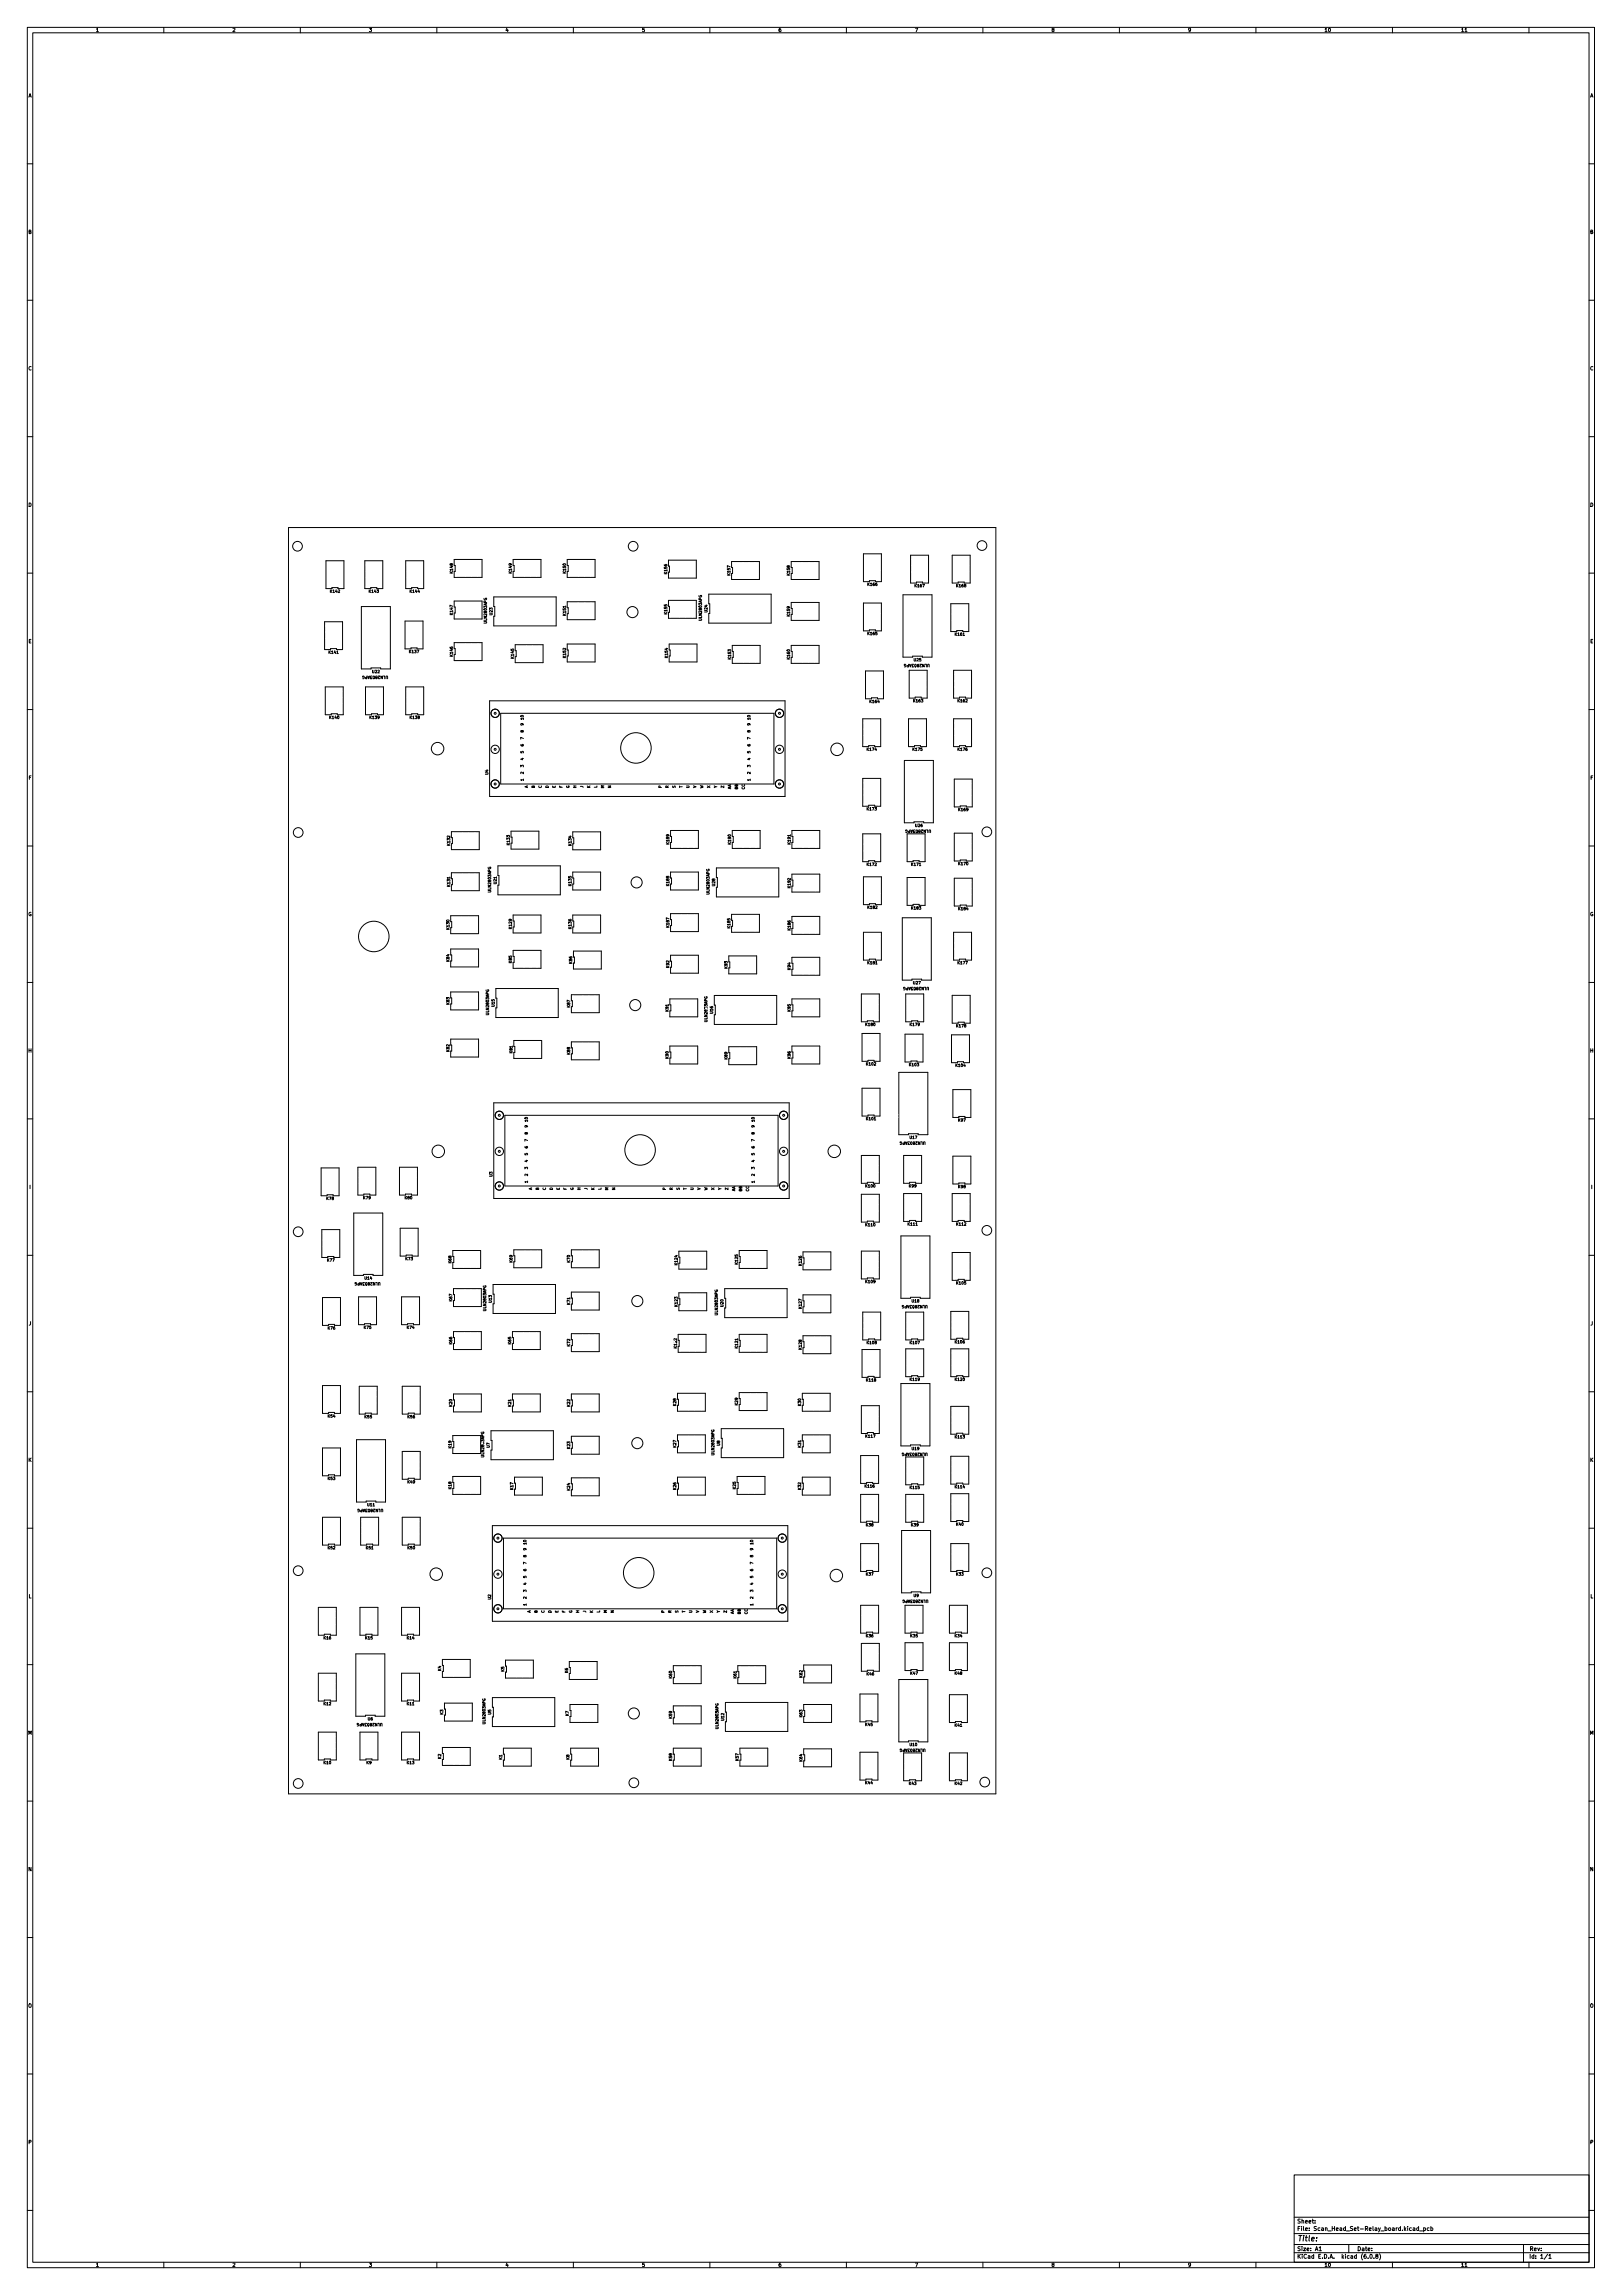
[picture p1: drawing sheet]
<svg xmlns="http://www.w3.org/2000/svg" width="594mm" height="841mm" viewBox="0 0 594 841" stroke-linecap="round" stroke-linejoin="round" font-family="sans-serif">
<defs><g id="words">
<text font-size="2.8" x="475" y="821.3">Title:</text>
<g font-size="2.1">
<text x="475" y="814.8">Sheet:</text>
<text x="475" y="817.5">File: Scan_Head_Set-Relay_board.kicad_pcb</text>
<text x="475" y="827.7">KiCad E.D.A. kicad (6.0.8)</text>
<text x="475" y="824.9">Size: A1</text>
<text x="497" y="824.9">Date:</text>
<text x="560" y="824.9">Rev:</text>
<text x="560" y="827.7">Id: 1/1</text>
</g>
<g font-size="1.8">
<text x="35" y="11.7">1</text>
<text x="85" y="11.7">2</text>
<text x="135" y="11.7">3</text>
<text x="185" y="11.7">4</text>
<text x="235" y="11.7">5</text>
<text x="285" y="11.7">6</text>
<text x="335" y="11.7">7</text>
<text x="385" y="11.7">8</text>
<text x="435" y="11.7">9</text>
<text x="485" y="11.7">10</text>
<text x="535" y="11.7">11</text>
<text x="10.3" y="35.7">A</text>
<text x="582.4" y="35.7">A</text>
<text x="10.3" y="85.7">B</text>
<text x="582.4" y="85.7">B</text>
<text x="10.3" y="135.7">C</text>
<text x="582.4" y="135.7">C</text>
<text x="10.3" y="185.7">D</text>
<text x="582.4" y="185.7">D</text>
<text x="10.4" y="235.7">E</text>
<text x="582.4" y="235.7">E</text>
<text x="10.4" y="285.7">F</text>
<text x="582.5" y="285.7">F</text>
<text x="10.3" y="335.7">G</text>
<text x="582.3" y="335.7">G</text>
<text x="10.3" y="385.7">H</text>
<text x="582.4" y="385.7">H</text>
<text x="10.7" y="435.7">I</text>
<text x="582.8" y="435.7">I</text>
<text x="10.5" y="485.7">J</text>
<text x="582.5" y="485.7">J</text>
<text x="10.3" y="535.7">K</text>
<text x="582.4" y="535.7">K</text>
<text x="10.4" y="585.7">L</text>
<text x="582.5" y="585.7">L</text>
<text x="10.2" y="635.7">M</text>
<text x="582.2" y="635.7">M</text>
<text x="10.3" y="685.7">N</text>
<text x="582.4" y="685.7">N</text>
<text x="10.3" y="735.7">O</text>
<text x="582.3" y="735.7">O</text>
<text x="10.4" y="785.7">P</text>
<text x="582.4" y="785.7">P</text>
<text x="35" y="830.7">1</text>
<text x="85" y="830.7">2</text>
<text x="135" y="830.7">3</text>
<text x="185" y="830.7">4</text>
<text x="235" y="830.7">5</text>
<text x="285" y="830.7">6</text>
<text x="335" y="830.7">7</text>
<text x="385" y="830.7">8</text>
<text x="435" y="830.7">9</text>
<text x="485" y="830.7">10</text>
<text x="535" y="830.7">11</text>
</g>
<g font-size="1.4">
<text x="165.9" y="210" transform="rotate(-90 165.9 210)">K148</text>
<text x="187.4" y="210" transform="rotate(-90 187.4 210)">K149</text>
<text x="207.3" y="210" transform="rotate(-90 207.3 210)">K150</text>
<text x="244.3" y="210.2" transform="rotate(-90 244.3 210.2)">K156</text>
<text x="267.4" y="210.7" transform="rotate(-90 267.4 210.7)">K157</text>
<text x="289.3" y="210.7" transform="rotate(-90 289.3 210.7)">K158</text>
<text x="317.9" y="214.7">K166</text>
<text x="335.1" y="215.2">K167</text>
<text x="350.4" y="215.2">K168</text>
<text x="121" y="217.2">K142</text>
<text x="135.2" y="217.2">K143</text>
<text x="150.2" y="217.2">K144</text>
<text x="165.9" y="225.2" transform="rotate(-90 165.9 225.2)">K147</text>
<text x="180.4" y="225.3" transform="rotate(-90 180.4 225.3)">U23</text>
<text x="207.3" y="225.5" transform="rotate(-90 207.3 225.5)">K151</text>
<text x="244.3" y="225" transform="rotate(-90 244.3 225)">K155</text>
<text x="257" y="227.3" transform="rotate(-90 257 227.3)">ULN2803APG</text>
<text x="259.1" y="224.3" transform="rotate(-90 259.1 224.3)">U24</text>
<text x="289.3" y="225.7" transform="rotate(-90 289.3 225.7)">K159</text>
<text x="178.3" y="228.3" transform="rotate(-90 178.3 228.3)">ULN2803APG</text>
<text x="317.9" y="232.7">K165</text>
<text x="349.9" y="232.9">K161</text>
<text x="120.5" y="239.5">K141</text>
<text x="150" y="239.3">K137</text>
<text x="165.9" y="240.5" transform="rotate(-90 165.9 240.5)">K146</text>
<text x="188.2" y="241.2" transform="rotate(-90 188.2 241.2)">K145</text>
<text x="207.3" y="241" transform="rotate(-90 207.3 241)">K152</text>
<text x="244.6" y="241" transform="rotate(-90 244.6 241)">K154</text>
<text x="267.7" y="241.5" transform="rotate(-90 267.7 241.5)">K153</text>
<text x="289.3" y="241.5" transform="rotate(-90 289.3 241.5)">K160</text>
<text x="334.8" y="242.3">U25</text>
<text x="340.3" y="243.4" transform="rotate(-180 340.3 243.4)">ULN2803APG</text>
<text x="136.4" y="246.6">U22</text>
<text x="141.9" y="247.7" transform="rotate(-180 141.9 247.7)">ULN2803APG</text>
<text x="318.6" y="257.6">K164</text>
<text x="334.6" y="257.3">K163</text>
<text x="350.9" y="257.3">K162</text>
<text x="120.8" y="263.4">K140</text>
<text x="135.5" y="263.4">K139</text>
<text x="150.2" y="263.4">K138</text>
<text x="191.8" y="263.7" transform="rotate(-90 191.8 263.7)">10</text>
<text x="274.8" y="263.7" transform="rotate(-90 274.8 263.7)">10</text>
<text x="191.8" y="268.4" transform="rotate(-90 191.8 268.4)">8</text>
<text x="191.8" y="265.8" transform="rotate(-90 191.8 265.8)">9</text>
<text x="274.8" y="268.4" transform="rotate(-90 274.8 268.4)">8</text>
<text x="274.8" y="265.8" transform="rotate(-90 274.8 265.8)">9</text>
<text x="191.8" y="273.5" transform="rotate(-90 191.8 273.5)">6</text>
<text x="191.8" y="270.9" transform="rotate(-90 191.8 270.9)">7</text>
<text x="274.8" y="273.5" transform="rotate(-90 274.8 273.5)">6</text>
<text x="274.8" y="270.9" transform="rotate(-90 274.8 270.9)">7</text>
<text x="317.6" y="275.1">K174</text>
<text x="334.4" y="275.1">K175</text>
<text x="350.9" y="275.1">K176</text>
<text x="191.8" y="281.1" transform="rotate(-90 191.8 281.1)">3</text>
<text x="191.8" y="278.5" transform="rotate(-90 191.8 278.5)">4</text>
<text x="191.8" y="276" transform="rotate(-90 191.8 276)">5</text>
<text x="274.8" y="281.1" transform="rotate(-90 274.8 281.1)">3</text>
<text x="274.8" y="278.5" transform="rotate(-90 274.8 278.5)">4</text>
<text x="274.8" y="276" transform="rotate(-90 274.8 276)">5</text>
<text x="178.8" y="283.9" transform="rotate(-90 178.8 283.9)">U4</text>
<text x="191.8" y="286.2" transform="rotate(-90 191.8 286.2)">1</text>
<text x="191.8" y="283.6" transform="rotate(-90 191.8 283.6)">2</text>
<text x="274.8" y="286.2" transform="rotate(-90 274.8 286.2)">1</text>
<text x="274.8" y="283.6" transform="rotate(-90 274.8 283.6)">2</text>
<text x="193.3" y="288.8" transform="rotate(-90 193.3 288.8)">A</text>
<text x="195.8" y="288.8" transform="rotate(-90 195.8 288.8)">B</text>
<text x="198.4" y="288.8" transform="rotate(-90 198.4 288.8)">C</text>
<text x="200.9" y="288.8" transform="rotate(-90 200.9 288.8)">D</text>
<text x="203.4" y="288.8" transform="rotate(-90 203.4 288.8)">E</text>
<text x="206" y="288.7" transform="rotate(-90 206 288.7)">F</text>
<text x="208.5" y="288.9" transform="rotate(-90 208.5 288.9)">G</text>
<text x="211.1" y="288.8" transform="rotate(-90 211.1 288.8)">H</text>
<text x="213.6" y="288.7" transform="rotate(-90 213.6 288.7)">J</text>
<text x="216.1" y="288.8" transform="rotate(-90 216.1 288.8)">K</text>
<text x="218.7" y="288.7" transform="rotate(-90 218.7 288.7)">L</text>
<text x="221.2" y="288.9" transform="rotate(-90 221.2 288.9)">M</text>
<text x="223.8" y="288.8" transform="rotate(-90 223.8 288.8)">N</text>
<text x="242.3" y="288.8" transform="rotate(-90 242.3 288.8)">P</text>
<text x="244.8" y="288.8" transform="rotate(-90 244.8 288.8)">R</text>
<text x="247.4" y="288.8" transform="rotate(-90 247.4 288.8)">S</text>
<text x="249.9" y="288.7" transform="rotate(-90 249.9 288.7)">T</text>
<text x="252.5" y="288.8" transform="rotate(-90 252.5 288.8)">U</text>
<text x="255" y="288.8" transform="rotate(-90 255 288.8)">V</text>
<text x="257.5" y="289" transform="rotate(-90 257.5 289)">W</text>
<text x="260.1" y="288.8" transform="rotate(-90 260.1 288.8)">X</text>
<text x="262.6" y="288.8" transform="rotate(-90 262.6 288.8)">Y</text>
<text x="265.2" y="288.7" transform="rotate(-90 265.2 288.7)">Z</text>
<text x="267.7" y="289.3" transform="rotate(-90 267.7 289.3)">AA</text>
<text x="270.2" y="289.3" transform="rotate(-90 270.2 289.3)">BB</text>
<text x="272.8" y="289.3" transform="rotate(-90 272.8 289.3)">CC</text>
<text x="317.6" y="296.9">K173</text>
<text x="351.1" y="297.2">K169</text>
<text x="335.3" y="303">U26</text>
<text x="340.8" y="304.1" transform="rotate(-180 340.8 304.1)">ULN2803APG</text>
<text x="164.8" y="309.7" transform="rotate(-90 164.8 309.7)">K132</text>
<text x="186.7" y="309.5" transform="rotate(-90 186.7 309.5)">K133</text>
<text x="209.3" y="309.8" transform="rotate(-90 209.3 309.8)">K134</text>
<text x="245.1" y="309.3" transform="rotate(-90 245.1 309.3)">K189</text>
<text x="267.7" y="309.3" transform="rotate(-90 267.7 309.3)">K190</text>
<text x="289.5" y="309.3" transform="rotate(-90 289.5 309.3)">K191</text>
<text x="317.6" y="317.3">K172</text>
<text x="333.9" y="317.3">K171</text>
<text x="351.1" y="317">K170</text>
<text x="181.9" y="323.9" transform="rotate(-90 181.9 323.9)">U21</text>
<text x="164.8" y="324.8" transform="rotate(-90 164.8 324.8)">K131</text>
<text x="179.8" y="326.8" transform="rotate(-90 179.8 326.8)">ULN2803APG</text>
<text x="209.3" y="324.5" transform="rotate(-90 209.3 324.5)">K135</text>
<text x="245.1" y="324.5" transform="rotate(-90 245.1 324.5)">K188</text>
<text x="259.8" y="327.6" transform="rotate(-90 259.8 327.6)">ULN2803APG</text>
<text x="261.9" y="324.6" transform="rotate(-90 261.9 324.6)">U28</text>
<text x="289.5" y="325.3" transform="rotate(-90 289.5 325.3)">K192</text>
<text x="317.9" y="333">K182</text>
<text x="333.9" y="333.3">K183</text>
<text x="351.1" y="333.5">K184</text>
<text x="164.6" y="340.5" transform="rotate(-90 164.6 340.5)">K130</text>
<text x="187.4" y="340.3" transform="rotate(-90 187.4 340.3)">K129</text>
<text x="209.3" y="340.3" transform="rotate(-90 209.3 340.3)">K136</text>
<text x="245.1" y="339.8" transform="rotate(-90 245.1 339.8)">K187</text>
<text x="267.4" y="340" transform="rotate(-90 267.4 340)">K185</text>
<text x="289.5" y="340.8" transform="rotate(-90 289.5 340.8)">K186</text>
<text x="164.6" y="352.3" transform="rotate(-90 164.6 352.3)">K84</text>
<text x="187.4" y="352.8" transform="rotate(-90 187.4 352.8)">K85</text>
<text x="209.5" y="353.1" transform="rotate(-90 209.5 353.1)">K86</text>
<text x="317.9" y="353.3">K181</text>
<text x="350.9" y="353.3">K177</text>
<text x="245.1" y="354.6" transform="rotate(-90 245.1 354.6)">K92</text>
<text x="266.4" y="354.9" transform="rotate(-90 266.4 354.9)">K93</text>
<text x="289.5" y="355.4" transform="rotate(-90 289.5 355.4)">K94</text>
<text x="334.5" y="360.7">U27</text>
<text x="340" y="361.7" transform="rotate(-180 340 361.7)">ULN2803APG</text>
<text x="164.6" y="368.1" transform="rotate(-90 164.6 368.1)">K83</text>
<text x="179.1" y="371.8" transform="rotate(-90 179.1 371.8)">ULN2803APG</text>
<text x="181.1" y="368.8" transform="rotate(-90 181.1 368.8)">U15</text>
<text x="208.8" y="369.1" transform="rotate(-90 208.8 369.1)">K87</text>
<text x="244.8" y="370.6" transform="rotate(-90 244.8 370.6)">K91</text>
<text x="261.1" y="371.4" transform="rotate(-90 261.1 371.4)">U16</text>
<text x="289.5" y="370.6" transform="rotate(-90 289.5 370.6)">K95</text>
<text x="317.1" y="375.9">K180</text>
<text x="333.4" y="375.9">K179</text>
<text x="350.4" y="376.5">K178</text>
<text x="164.6" y="385.4" transform="rotate(-90 164.6 385.4)">K82</text>
<text x="187.7" y="385.9" transform="rotate(-90 187.7 385.9)">K81</text>
<text x="208.8" y="386.4" transform="rotate(-90 208.8 386.4)">K88</text>
<text x="244.8" y="387.9" transform="rotate(-90 244.8 387.9)">K90</text>
<text x="266.4" y="388.1" transform="rotate(-90 266.4 388.1)">K89</text>
<text x="289.5" y="387.9" transform="rotate(-90 289.5 387.9)">K96</text>
<text x="317.4" y="390.4">K102</text>
<text x="333.1" y="390.7">K103</text>
<text x="350.1" y="390.9">K104</text>
<text x="193.3" y="413.2" transform="rotate(-90 193.3 413.2)">9</text>
<text x="193.3" y="411" transform="rotate(-90 193.3 411)">10</text>
<text x="276.3" y="413.2" transform="rotate(-90 276.3 413.2)">9</text>
<text x="276.3" y="411" transform="rotate(-90 276.3 411)">10</text>
<text x="317.4" y="410.5">K101</text>
<text x="351" y="411">K97</text>
<text x="193.3" y="418.2" transform="rotate(-90 193.3 418.2)">7</text>
<text x="193.3" y="415.7" transform="rotate(-90 193.3 415.7)">8</text>
<text x="276.3" y="418.2" transform="rotate(-90 276.3 418.2)">7</text>
<text x="276.3" y="415.7" transform="rotate(-90 276.3 415.7)">8</text>
<text x="333.2" y="417.3">U17</text>
<text x="338.8" y="418.4" transform="rotate(-180 338.8 418.4)">ULN2803APG</text>
<text x="193.3" y="425.9" transform="rotate(-90 193.3 425.9)">4</text>
<text x="193.3" y="423.3" transform="rotate(-90 193.3 423.3)">5</text>
<text x="193.3" y="420.8" transform="rotate(-90 193.3 420.8)">6</text>
<text x="276.3" y="425.9" transform="rotate(-90 276.3 425.9)">4</text>
<text x="276.3" y="423.3" transform="rotate(-90 276.3 423.3)">5</text>
<text x="276.3" y="420.8" transform="rotate(-90 276.3 420.8)">6</text>
<text x="180.3" y="431.2" transform="rotate(-90 180.3 431.2)">U3</text>
<text x="193.3" y="430.9" transform="rotate(-90 193.3 430.9)">2</text>
<text x="193.3" y="428.4" transform="rotate(-90 193.3 428.4)">3</text>
<text x="276.3" y="430.9" transform="rotate(-90 276.3 430.9)">2</text>
<text x="276.3" y="428.4" transform="rotate(-90 276.3 428.4)">3</text>
<text x="193.3" y="433.5" transform="rotate(-90 193.3 433.5)">1</text>
<text x="194.8" y="436.1" transform="rotate(-90 194.8 436.1)">A</text>
<text x="197.4" y="436.1" transform="rotate(-90 197.4 436.1)">B</text>
<text x="199.9" y="436.1" transform="rotate(-90 199.9 436.1)">C</text>
<text x="202.4" y="436.1" transform="rotate(-90 202.4 436.1)">D</text>
<text x="205" y="436.1" transform="rotate(-90 205 436.1)">E</text>
<text x="207.5" y="436.1" transform="rotate(-90 207.5 436.1)">F</text>
<text x="210.1" y="436.2" transform="rotate(-90 210.1 436.2)">G</text>
<text x="212.6" y="436.1" transform="rotate(-90 212.6 436.1)">H</text>
<text x="215.1" y="436" transform="rotate(-90 215.1 436)">J</text>
<text x="217.7" y="436.1" transform="rotate(-90 217.7 436.1)">K</text>
<text x="220.2" y="436.1" transform="rotate(-90 220.2 436.1)">L</text>
<text x="222.8" y="436.2" transform="rotate(-90 222.8 436.2)">M</text>
<text x="225.3" y="436.1" transform="rotate(-90 225.3 436.1)">N</text>
<text x="243.8" y="436.1" transform="rotate(-90 243.8 436.1)">P</text>
<text x="246.4" y="436.1" transform="rotate(-90 246.4 436.1)">R</text>
<text x="248.9" y="436.1" transform="rotate(-90 248.9 436.1)">S</text>
<text x="251.5" y="436.1" transform="rotate(-90 251.5 436.1)">T</text>
<text x="254" y="436.1" transform="rotate(-90 254 436.1)">U</text>
<text x="256.5" y="436.1" transform="rotate(-90 256.5 436.1)">V</text>
<text x="259.1" y="436.3" transform="rotate(-90 259.1 436.3)">W</text>
<text x="261.6" y="436.1" transform="rotate(-90 261.6 436.1)">X</text>
<text x="264.2" y="436.1" transform="rotate(-90 264.2 436.1)">Y</text>
<text x="266.7" y="436.1" transform="rotate(-90 266.7 436.1)">Z</text>
<text x="269.2" y="436.6" transform="rotate(-90 269.2 436.6)">AA</text>
<text x="271.8" y="436.6" transform="rotate(-90 271.8 436.6)">BB</text>
<text x="274.3" y="436.6" transform="rotate(-90 274.3 436.6)">CC</text>
<text x="276.3" y="433.5" transform="rotate(-90 276.3 433.5)">1</text>
<text x="317.1" y="435.1">K100</text>
<text x="333" y="435.1">K99</text>
<text x="351" y="435.4">K98</text>
<text x="119.6" y="439.7">K78</text>
<text x="133.1" y="439.4">K79</text>
<text x="148.3" y="439.4">K80</text>
<text x="317.1" y="449.3">K110</text>
<text x="332.6" y="449.1">K111</text>
<text x="350.4" y="449.1">K112</text>
<text x="148.6" y="461.8">K73</text>
<text x="119.9" y="462.3">K77</text>
<text x="165.3" y="462.8" transform="rotate(-90 165.3 462.8)">K68</text>
<text x="187.7" y="462.6" transform="rotate(-90 187.7 462.6)">K69</text>
<text x="208.8" y="462.6" transform="rotate(-90 208.8 462.6)">K70</text>
<text x="248.1" y="463.5" transform="rotate(-90 248.1 463.5)">K124</text>
<text x="270.2" y="463.2" transform="rotate(-90 270.2 463.2)">K125</text>
<text x="293.6" y="463.7" transform="rotate(-90 293.6 463.7)">K126</text>
<text x="133.6" y="468.9">U14</text>
<text x="139.1" y="469.9" transform="rotate(-180 139.1 469.9)">ULN2803APG</text>
<text x="317.1" y="470.2">K109</text>
<text x="350.4" y="470.7">K105</text>
<text x="165.6" y="476.8" transform="rotate(-90 165.6 476.8)">K67</text>
<text x="180.1" y="477.3" transform="rotate(-90 180.1 477.3)">U13</text>
<text x="208.8" y="478.1" transform="rotate(-90 208.8 478.1)">K71</text>
<text x="248.1" y="478.7" transform="rotate(-90 248.1 478.7)">K123</text>
<text x="264.9" y="478.8" transform="rotate(-90 264.9 478.8)">U20</text>
<text x="293.6" y="479.5" transform="rotate(-90 293.6 479.5)">K127</text>
<text x="334" y="477.3">U18</text>
<text x="339.5" y="478.3" transform="rotate(-180 339.5 478.3)">ULN2803APG</text>
<text x="178" y="480.3" transform="rotate(-90 178 480.3)">ULN2803APG</text>
<text x="262.9" y="481.8" transform="rotate(-90 262.9 481.8)">ULN2803APG</text>
<text x="120.1" y="487.2">K76</text>
<text x="133.3" y="486.9">K75</text>
<text x="149.1" y="486.9">K74</text>
<text x="165.6" y="492.5" transform="rotate(-90 165.6 492.5)">K66</text>
<text x="187.2" y="492.5" transform="rotate(-90 187.2 492.5)">K65</text>
<text x="208.8" y="493.3" transform="rotate(-90 208.8 493.3)">K72</text>
<text x="270.2" y="493.9" transform="rotate(-90 270.2 493.9)">K121</text>
<text x="293.6" y="494.5" transform="rotate(-90 293.6 494.5)">K128</text>
<text x="317.6" y="492.5">K108</text>
<text x="333.4" y="492.5">K107</text>
<text x="349.9" y="492.3">K106</text>
<text x="317.4" y="506.2">K118</text>
<text x="333.4" y="506">K119</text>
<text x="349.9" y="506">K120</text>
<text x="165.6" y="515.4" transform="rotate(-90 165.6 515.4)">K20</text>
<text x="187.2" y="515.4" transform="rotate(-90 187.2 515.4)">K21</text>
<text x="208.8" y="515.4" transform="rotate(-90 208.8 515.4)">K22</text>
<text x="247.6" y="515.1" transform="rotate(-90 247.6 515.1)">K28</text>
<text x="270.2" y="514.9" transform="rotate(-90 270.2 514.9)">K29</text>
<text x="293.4" y="515.1" transform="rotate(-90 293.4 515.1)">K30</text>
<text x="120.1" y="519.5">K54</text>
<text x="133.6" y="519.7">K55</text>
<text x="149.3" y="519.7">K56</text>
<text x="317.1" y="526.8">K117</text>
<text x="349.9" y="527.1">K113</text>
<text x="165.3" y="530.6" transform="rotate(-90 165.3 530.6)">K19</text>
<text x="179.3" y="530.5" transform="rotate(-90 179.3 530.5)">U7</text>
<text x="208.8" y="530.9" transform="rotate(-90 208.8 530.9)">K23</text>
<text x="247.6" y="530.4" transform="rotate(-90 247.6 530.4)">K27</text>
<text x="261.6" y="533.1" transform="rotate(-90 261.6 533.1)">ULN2803APG</text>
<text x="263.7" y="529.7" transform="rotate(-90 263.7 529.7)">U8</text>
<text x="293.4" y="530.4" transform="rotate(-90 293.4 530.4)">K31</text>
<text x="334" y="531.4">U19</text>
<text x="339.5" y="532.4" transform="rotate(-180 339.5 532.4)">ULN2803APG</text>
<text x="120.1" y="542.3">K53</text>
<text x="149.3" y="543.6">K49</text>
<text x="165.3" y="545.6" transform="rotate(-90 165.3 545.6)">K18</text>
<text x="187.9" y="545.9" transform="rotate(-90 187.9 545.9)">K17</text>
<text x="247.6" y="545.9" transform="rotate(-90 247.6 545.9)">K26</text>
<text x="269.5" y="545.6" transform="rotate(-90 269.5 545.6)">K25</text>
<text x="293.4" y="545.9" transform="rotate(-90 293.4 545.9)">K32</text>
<text x="316.9" y="545.1">K116</text>
<text x="333.4" y="545.6">K115</text>
<text x="349.9" y="545.4">K114</text>
<text x="134.6" y="551.9">U11</text>
<text x="208.8" y="546.1" transform="rotate(-90 208.8 546.1)">K24</text>
<text x="140.1" y="553" transform="rotate(-180 140.1 553)">ULN2803APG</text>
<text x="317.2" y="559.3">K38</text>
<text x="333.7" y="559.3">K39</text>
<text x="350.3" y="559.1">K40</text>
<text x="120.1" y="567.7">K52</text>
<text x="134.1" y="567.7">K51</text>
<text x="149.3" y="567.7">K50</text>
<text x="192.8" y="568.1" transform="rotate(-90 192.8 568.1)">9</text>
<text x="192.8" y="566" transform="rotate(-90 192.8 566)">10</text>
<text x="275.8" y="568.1" transform="rotate(-90 275.8 568.1)">9</text>
<text x="275.8" y="566" transform="rotate(-90 275.8 566)">10</text>
<text x="192.8" y="575.7" transform="rotate(-90 192.8 575.7)">6</text>
<text x="192.8" y="573.2" transform="rotate(-90 192.8 573.2)">7</text>
<text x="192.8" y="570.6" transform="rotate(-90 192.8 570.6)">8</text>
<text x="275.8" y="575.7" transform="rotate(-90 275.8 575.7)">6</text>
<text x="275.8" y="573.2" transform="rotate(-90 275.8 573.2)">7</text>
<text x="275.8" y="570.6" transform="rotate(-90 275.8 570.6)">8</text>
<text x="192.8" y="580.8" transform="rotate(-90 192.8 580.8)">4</text>
<text x="192.8" y="578.3" transform="rotate(-90 192.8 578.3)">5</text>
<text x="275.8" y="580.8" transform="rotate(-90 275.8 580.8)">4</text>
<text x="275.8" y="578.3" transform="rotate(-90 275.8 578.3)">5</text>
<text x="317.2" y="577.4">K37</text>
<text x="350.3" y="577.4">K33</text>
<text x="179.8" y="586.1" transform="rotate(-90 179.8 586.1)">U2</text>
<text x="192.8" y="585.9" transform="rotate(-90 192.8 585.9)">2</text>
<text x="192.8" y="583.3" transform="rotate(-90 192.8 583.3)">3</text>
<text x="275.8" y="585.9" transform="rotate(-90 275.8 585.9)">2</text>
<text x="275.8" y="583.3" transform="rotate(-90 275.8 583.3)">3</text>
<text x="334.6" y="585.2">U9</text>
<text x="339.8" y="586.3" transform="rotate(-180 339.8 586.3)">ULN2803APG</text>
<text x="192.8" y="588.4" transform="rotate(-90 192.8 588.4)">1</text>
<text x="194.3" y="591.1" transform="rotate(-90 194.3 591.1)">A</text>
<text x="196.8" y="591.1" transform="rotate(-90 196.8 591.1)">B</text>
<text x="199.4" y="591.1" transform="rotate(-90 199.4 591.1)">C</text>
<text x="201.9" y="591.1" transform="rotate(-90 201.9 591.1)">D</text>
<text x="204.5" y="591" transform="rotate(-90 204.5 591)">E</text>
<text x="207" y="591" transform="rotate(-90 207 591)">F</text>
<text x="209.5" y="591.1" transform="rotate(-90 209.5 591.1)">G</text>
<text x="212.1" y="591.1" transform="rotate(-90 212.1 591.1)">H</text>
<text x="214.6" y="591" transform="rotate(-90 214.6 591)">J</text>
<text x="217.2" y="591.1" transform="rotate(-90 217.2 591.1)">K</text>
<text x="219.7" y="591" transform="rotate(-90 219.7 591)">L</text>
<text x="222.2" y="591.2" transform="rotate(-90 222.2 591.2)">M</text>
<text x="224.8" y="591.1" transform="rotate(-90 224.8 591.1)">N</text>
<text x="243.3" y="591" transform="rotate(-90 243.3 591)">P</text>
<text x="245.9" y="591.1" transform="rotate(-90 245.9 591.1)">R</text>
<text x="248.4" y="591" transform="rotate(-90 248.4 591)">S</text>
<text x="250.9" y="591" transform="rotate(-90 250.9 591)">T</text>
<text x="253.5" y="591.1" transform="rotate(-90 253.5 591.1)">U</text>
<text x="256" y="591" transform="rotate(-90 256 591)">V</text>
<text x="258.6" y="591.2" transform="rotate(-90 258.6 591.2)">W</text>
<text x="261.1" y="591" transform="rotate(-90 261.1 591)">X</text>
<text x="263.6" y="591" transform="rotate(-90 263.6 591)">Y</text>
<text x="266.2" y="591" transform="rotate(-90 266.2 591)">Z</text>
<text x="268.7" y="591.6" transform="rotate(-90 268.7 591.6)">AA</text>
<text x="271.3" y="591.6" transform="rotate(-90 271.3 591.6)">BB</text>
<text x="273.8" y="591.6" transform="rotate(-90 273.8 591.6)">CC</text>
<text x="275.8" y="588.4" transform="rotate(-90 275.8 588.4)">1</text>
<text x="317.2" y="600">K36</text>
<text x="333.5" y="600">K35</text>
<text x="349.8" y="600">K34</text>
<text x="118.6" y="600.7">K16</text>
<text x="133.9" y="600.7">K15</text>
<text x="149.1" y="600.7">K14</text>
<text x="161.5" y="612.3" transform="rotate(-90 161.5 612.3)">K4</text>
<text x="184.6" y="612.6" transform="rotate(-90 184.6 612.6)">K5</text>
<text x="208" y="613.1" transform="rotate(-90 208 613.1)">K6</text>
<text x="246.1" y="615" transform="rotate(-90 246.1 615)">K60</text>
<text x="269.7" y="615" transform="rotate(-90 269.7 615)">K61</text>
<text x="293.9" y="614.7" transform="rotate(-90 293.9 614.7)">K62</text>
<text x="317.5" y="613.9">K46</text>
<text x="333.5" y="613.7">K47</text>
<text x="349.8" y="613.7">K48</text>
<text x="118.6" y="624.9">K12</text>
<text x="149.1" y="624.9">K11</text>
<text x="162.3" y="628.3" transform="rotate(-90 162.3 628.3)">K3</text>
<text x="179.8" y="628.3" transform="rotate(-90 179.8 628.3)">U5</text>
<text x="208.3" y="628.8" transform="rotate(-90 208.3 628.8)">K7</text>
<text x="246.1" y="629.7" transform="rotate(-90 246.1 629.7)">K59</text>
<text x="293.9" y="629.2" transform="rotate(-90 293.9 629.2)">K63</text>
<text x="134.7" y="630.4">U6</text>
<text x="139.9" y="631.5" transform="rotate(-180 139.9 631.5)">ULN2803APG</text>
<text x="177.8" y="631.6" transform="rotate(-90 177.8 631.6)">ULN2803APG</text>
<text x="263.1" y="633.4" transform="rotate(-90 263.1 633.4)">ULN2803APG</text>
<text x="265.2" y="630.5" transform="rotate(-90 265.2 630.5)">U12</text>
<text x="317" y="632.5">K45</text>
<text x="349.8" y="632.7">K41</text>
<text x="333.2" y="639.8">U10</text>
<text x="338.8" y="640.9" transform="rotate(-180 338.8 640.9)">ULN2803APG</text>
<text x="118.6" y="646.5">K10</text>
<text x="134.2" y="646.5">K9</text>
<text x="149.1" y="646.5">K13</text>
<text x="161.5" y="644.6" transform="rotate(-90 161.5 644.6)">K2</text>
<text x="183.9" y="644.8" transform="rotate(-90 183.9 644.8)">K1</text>
<text x="208.5" y="644.8" transform="rotate(-90 208.5 644.8)">K8</text>
<text x="246.1" y="645.2" transform="rotate(-90 246.1 645.2)">K58</text>
<text x="270.5" y="645.2" transform="rotate(-90 270.5 645.2)">K57</text>
<text x="293.9" y="645.4" transform="rotate(-90 293.9 645.4)">K64</text>
<text x="317" y="653.8">K44</text>
<text x="333" y="654.1">K43</text>
<text x="349.8" y="654.1">K42</text>
</g>
<g font-size="1.4" fill="#fff">
<text x="259.1" y="374.3" transform="rotate(-90 259.1 374.3)">ULN2803APG</text>
<text x="247.9" y="493.9" transform="rotate(-90 247.9 493.9)">K122</text>
<text x="177.3" y="533.9" transform="rotate(-90 177.3 533.9)">ULN2803APG</text>
</g>
</g></defs>
<g fill="none" stroke="#000" stroke-width=".37">
<path d="M10 10h574v821h-574zM12 12h570v817h-570zM60 10v2M110 10v2M160 10v2M210 10v2M260 10v2M310 10v2M360 10v2M410 10v2M460 10v2M510 10v2"/>
<path d="M536.6 11.6h.7M560 10v2M10 60h2M582 60h2M10 110h2M582 110h2M10 160h2M582 160h2M105.7 193.3h259v464.1h-259zM10 210h2M119.4 205.5h6.6v10.2h-2.2v-.4l-4.4 .4zM133.6 205.5h6.6v10.2h-2.2v-.4l-4.4 .4z"/>
<path d="M148.6 205.5h6.6v10.2h-2.2v-.4l-4.4 .4zM166.3 205h10.3v6.6h-10.3v-2.2h.4zM180.9 218.7h22.8v10.7h-22.8v-3.6h.3zM187.9 205h10.2v6.6h-10.2v-2.2h.4zM207.8 205h10.2v6.6h-10.2v-2.2h.3zM244.8 205.3h10.2v6.6h-10.2v-2.2h.4zM259.6 217.7h22.8v10.7h-22.8v-3.6h.4zM267.9 205.8h10.3v6.6h-10.3v-2.2h.4zM289.8 205.8h10.2v6.6h-10.2v-2.2h.4zM316.2 203h6.6v10.2h-2.2v-.4l-4.4 .4zM330.7 218h10.7v22.8h-3.6v-.3l-7.1 .3zM333.5 203.5h6.6v10.2h-2.2v-.4l-4.4 .4z"/>
<path d="M348.8 203.5h6.5v10.2h-2.2v-.4l-4.3 .4zM582 210h2M118.9 227.8h6.6v10.2h-2.2v-.3l-4.4 .3zM132.4 222.3h10.6v22.8h-3.6v-.3l-7 .3zM148.3 227.6h6.6v10.2h-2.2v-.4l-4.4 .4zM166.3 235.5h10.3v6.6h-10.3v-2.2h.4zM166.3 220.3h10.3v6.5h-10.3v-2.2h.4zM188.7 236.3h10.2v6.5h-10.2v-2.2h.4zM207.8 236h10.2v6.6h-10.2v-2.2h.3zM207.8 220.5h10.2v6.6h-10.2v-2.2h.3zM244.8 220h10.2v6.6h-10.2v-2.2h.4zM245.1 236h10.2v6.6h-10.2v-2.2h.4z"/>
<path d="M268.2 236.5h10.2v6.6h-10.2v-2.2h.4zM289.8 220.8h10.2v6.5h-10.2v-2.1h.4zM289.8 236.5h10.2v6.6h-10.2v-2.2h.4zM316.2 221h6.6v10.2h-2.2v-.4l-4.4 .4zM348.2 221.2h6.6v10.2h-2.2v-.3l-4.4 .3zM119.1 251.7h6.6v10.2h-2.2v-.3l-4.4 .3zM133.9 251.7h6.6v10.2h-2.2v-.3l-4.4 .3zM148.6 251.7h6.6v10.2h-2.2v-.3l-4.4 .3zM179.3 256.8h108.2v35.1h-108.2zM317 245.9h6.6v10.2h-2.2v-.4l-4.4 .4zM333 245.6h6.6v10.2h-2.2v-.3l-4.4 .3zM349.3 245.6h6.5v10.2h-2.2v-.3l-4.3 .3z"/>
<path d="M10 260h2M183.4 261.4h100.1v25.9h-100.1zM316 263.4h6.6v10.2h-2.2v-.4l-4.4 .4zM331.2 278.7h10.7v22.8h-3.6v-.3l-7.1 .3zM332.8 263.4h6.5v10.2h-2.2v-.4l-4.3 .4zM349.3 263.4h6.5v10.2h-2.2v-.4l-4.3 .4zM582 260h2M316 285.2h6.6v10.3h-2.2v-.4l-4.4 .4zM349.5 285.5h6.6v10.2h-2.2v-.4l-4.4 .4zM10 310h2M165.3 304.8h10.2v6.6h-10.2v-2.2h.4zM165.3 319.8h10.2v6.6h-10.2v-2.2h.4z"/>
<path d="M182.4 317.3h22.8v10.6h-22.8v-3.5h.3zM187.2 304.6h10.2v6.6h-10.2v-2.2h.3zM209.8 304.8h10.2v6.6h-10.2v-2.2h.3zM209.8 319.6h10.2v6.6h-10.2v-2.2h.3zM245.6 304.3h10.2v6.6h-10.2v-2.2h.4zM245.6 319.6h10.2v6.6h-10.2v-2.2h.4zM262.4 318.1h22.8v10.6h-22.8v-3.6h.3zM268.2 304.3h10.2v6.6h-10.2v-2.2h.4zM290 304.3h10.2v6.6h-10.2v-2.2h.4zM316 305.6h6.6v10.2h-2.2v-.4l-4.4 .4zM332.2 305.6h6.6v10.2h-2.2v-.4l-4.4 .4zM349.5 305.3h6.6v10.2h-2.2v-.3l-4.4 .3z"/>
<path d="M582 310h2M165.1 335.6h10.2v6.6h-10.2v-2.2h.3zM187.9 335.3h10.2v6.6h-10.2v-2.2h.4zM209.8 335.3h10.2v6.6h-10.2v-2.2h.3zM245.6 334.8h10.2v6.6h-10.2v-2.2h.4zM267.9 335.1h10.3v6.5h-10.3v-2.1h.4zM290 320.3h10.2v6.6h-10.2v-2.2h.4zM290 335.8h10.2v6.6h-10.2v-2.2h.4zM316.2 321.3h6.6v10.2h-2.2v-.3l-4.4 .3zM330.5 336.3h10.6v22.9h-3.5v-.4l-7.1 .4zM332.2 321.6h6.6v10.2h-2.2v-.4l-4.4 .4zM349.5 321.8h6.6v10.2h-2.2v-.3l-4.4 .3z"/>
<path d="M165.1 347.8h10.2v6.5h-10.2v-2.1h.3zM187.9 348.3h10.2v6.6h-10.2v-2.2h.4zM210 348.5h10.2v6.6h-10.2v-2.2h.4zM245.6 350.1h10.2v6.5h-10.2v-2.2h.4zM266.9 350.3h10.2v6.6h-10.2v-2.2h.4zM290 350.8h10.2v6.6h-10.2v-2.2h.4zM316.2 341.6h6.6v10.2h-2.2v-.3l-4.4 .3zM349.3 341.6h6.5v10.2h-2.2v-.3l-4.3 .3zM10 360h2M165.1 363.5h10.2v6.6h-10.2v-2.2h.3zM181.6 362.3h22.9v10.6h-22.9v-3.6h.4zM209.3 364.5h10.2v6.6h-10.2v-2.2h.3z"/>
<path d="M245.3 366.1h10.2v6.5h-10.2v-2.2h.4zM261.6 364.8h22.9v10.6h-22.9v-3.5h.4zM290 366.1h10.2v6.5h-10.2v-2.2h.4zM315.5 364.2h6.6v10.2h-2.2v-.3l-4.4 .3zM315.7 378.7h6.6v10.2h-2.2v-.3l-4.4 .3zM331.5 379h6.6v10.2h-2.2v-.4l-4.4 .4zM331.7 364.2h6.6v10.2h-2.2v-.3l-4.4 .3zM348.5 379.2h6.6v10.2h-2.2v-.3l-4.4 .3zM348.8 364.8h6.5v10.2h-2.2v-.4l-4.3 .4zM582 360h2M165.1 380.8h10.2v6.6h-10.2v-2.2h.3zM188.2 381.3h10.2v6.6h-10.2v-2.2h.4z"/>
<path d="M209.3 381.8h10.2v6.6h-10.2v-2.2h.3zM245.3 383.3h10.2v6.6h-10.2v-2.2h.4zM266.9 383.6h10.2v6.6h-10.2v-2.2h.4zM290 383.3h10.2v6.6h-10.2v-2.2h.4zM315.7 398.8h6.6v10.2h-2.2v-.4l-4.4 .4zM329.2 393h10.6v22.8h-3.5v-.3l-7.1 .3zM349 399.3h6.6v10.2h-2.2v-.4l-4.4 .4zM10 410h2M180.8 404.1h108.3v35.1h-108.3zM184.9 408.7h100.1v25.9h-100.1zM582 410h2M117.6 428h6.6v10.2h-2.2v-.4l-4.4 .4z"/>
<path d="M131.1 427.7h6.6v10.2h-2.2v-.3l-4.4 .3zM146.3 427.7h6.6v10.2h-2.2v-.3l-4.4 .3zM315.5 423.4h6.6v10.2h-2.2v-.3l-4.4 .3zM315.5 437.6h6.6v10.3h-2.2v-.4l-4.4 .4zM331 423.4h6.6v10.2h-2.2v-.3l-4.4 .3zM331 437.4h6.6v10.2h-2.2v-.4l-4.4 .4zM348.8 437.4h6.5v10.2h-2.2v-.4l-4.3 .4zM349 423.7h6.6v10.2h-2.2v-.4l-4.4 .4zM117.9 450.6h6.5v10.2h-2.1v-.4l-4.4 .4zM129.6 444.5h10.6v22.9h-3.6v-.4l-7 .4zM146.6 450.1h6.6v10.2h-2.2v-.4l-4.4 .4zM165.8 458.3h10.2v6.5h-10.2v-2.2h.4z"/>
<path d="M188.2 458h10.2v6.6h-10.2v-2.2h.4zM209.3 458h10.2v6.6h-10.2v-2.2h.3zM248.6 458.5h10.2v6.6h-10.2v-2.2h.4zM270.7 458.3h10.2v6.5h-10.2v-2.2h.4zM294.1 458.8h10.2v6.5h-10.2v-2.1h.4zM315.5 458.5h6.6v10.2h-2.2v-.4l-4.4 .4zM330 452.9h10.6v22.9h-3.5v-.4l-7.1 .4zM348.8 459h6.5v10.2h-2.2v-.4l-4.3 .4zM10 460h2M118.1 475.5h6.6v10.2h-2.2v-.4l-4.4 .4zM131.3 475.2h6.6v10.2h-2.2v-.3l-4.4 .3zM147.1 475.2h6.6v10.2h-2.2v-.3l-4.4 .3z"/>
<path d="M166.1 472.2h10.2v6.6h-10.2v-2.2h.4zM180.6 470.7h22.8v10.6h-22.8v-3.5h.4zM209.3 473.5h10.2v6.6h-10.2v-2.2h.3zM248.6 473.8h10.2v6.5h-10.2v-2.2h.4zM265.4 472.2h22.9v10.7h-22.9v-3.6h.4zM294.1 474.5h10.2v6.6h-10.2v-2.2h.4zM582 460h2M166.1 488h10.2v6.6h-10.2v-2.2h.4zM187.7 488h10.2v6.6h-10.2v-2.2h.3zM209.3 488.7h10.2v6.6h-10.2v-2.2h.3zM248.4 489h10.2v6.6h-10.2v-2.2h.4zM270.7 489h10.2v6.6h-10.2v-2.2h.4z"/>
<path d="M294.1 489.5h10.2v6.6h-10.2v-2.2h.4zM315.7 494.5h6.6v10.2h-2.2v-.3l-4.4 .3zM316 480.8h6.6v10.2h-2.2v-.3l-4.4 .3zM331.7 480.8h6.6v10.2h-2.2v-.3l-4.4 .3zM331.7 494.3h6.6v10.2h-2.2v-.4l-4.4 .4zM348.2 480.6h6.6v10.2h-2.2v-.4l-4.4 .4zM348.2 494.3h6.6v10.2h-2.2v-.4l-4.4 .4zM10 510h2M118.1 507.8h6.6v10.2h-2.2v-.4l-4.4 .4zM131.6 508h6.6v10.2h-2.2v-.4l-4.4 .4zM147.3 508h6.6v10.2h-2.2v-.4l-4.4 .4zM166.1 510.8h10.2v6.6h-10.2v-2.2h.4z"/>
<path d="M187.7 510.8h10.2v6.6h-10.2v-2.2h.3zM209.3 510.8h10.2v6.6h-10.2v-2.2h.3zM248.1 510.6h10.2v6.6h-10.2v-2.2h.4zM270.7 510.3h10.2v6.6h-10.2v-2.2h.4zM293.9 510.6h10.2v6.6h-10.2v-2.2h.3zM315.5 515.1h6.6v10.2h-2.2v-.3l-4.4 .3zM330 507h10.6v22.9h-3.5v-.4l-7.1 .4zM348.2 515.4h6.6v10.2h-2.2v-.4l-4.4 .4zM582 510h2M118.1 530.6h6.6v10.2h-2.2v-.3l-4.4 .3zM130.6 527.6h10.6v22.8h-3.5v-.3l-7.1 .3zM147.3 531.9h6.6v10.2h-2.2v-.4l-4.4 .4z"/>
<path d="M165.8 526.1h10.2v6.6h-10.2v-2.2h.4zM179.8 524.3h22.9v10.6h-22.9v-3.5h.4zM209.3 526.3h10.2v6.6h-10.2v-2.2h.3zM248.1 525.8h10.2v6.6h-10.2v-2.2h.4zM264.2 523.5h22.8v10.7h-22.8v-3.6h.3zM293.9 525.8h10.2v6.6h-10.2v-2.2h.3zM315.2 533.4h6.6v10.2h-2.2v-.4l-4.4 .4zM331.7 533.9h6.6v10.2h-2.2v-.3l-4.4 .3zM348.2 533.7h6.6v10.2h-2.2v-.4l-4.4 .4zM118.1 556h6.6v10.2h-2.2v-.3l-4.4 .3zM132.1 556h6.6v10.2h-2.2v-.3l-4.4 .3zM147.3 556h6.6v10.2h-2.2v-.3l-4.4 .3z"/>
<path d="M165.8 541.1h10.2v6.5h-10.2v-2.2h.4zM180.3 559.1h108.2v35h-108.2zM188.4 541.3h10.2v6.6h-10.2v-2.2h.4zM209.3 541.6h10.2v6.5h-10.2v-2.1h.3zM248.1 541.3h10.2v6.6h-10.2v-2.2h.4zM270 541.1h10.2v6.5h-10.2v-2.2h.3zM293.9 541.3h10.2v6.6h-10.2v-2.2h.3zM315.2 547.6h6.6v10.2h-2.2v-.3l-4.4 .3zM331.7 547.6h6.6v10.2h-2.2v-.3l-4.4 .3zM348.2 547.4h6.6v10.2h-2.2v-.4l-4.4 .4zM10 560h2M184.4 563.7h100.1v25.9h-100.1z"/>
<path d="M315.2 565.7h6.6v10.2h-2.2v-.4l-4.4 .4zM330.2 560.9h10.6v22.8h-3.5v-.3l-7.1 .3zM348.2 565.7h6.6v10.2h-2.2v-.4l-4.4 .4zM582 560h2M116.6 589h6.6v10.2h-2.2v-.3l-4.4 .3zM131.8 589h6.6v10.2h-2.2v-.3l-4.4 .3zM147.1 589h6.6v10.2h-2.2v-.3l-4.4 .3zM315.2 588.3h6.6v10.2h-2.2v-.4l-4.4 .4zM331.5 588.3h6.6v10.2h-2.2v-.4l-4.4 .4zM347.7 588.3h6.6v10.2h-2.2v-.4l-4.4 .4zM10 610h2M116.6 613.2h6.6v10.2h-2.2v-.4l-4.4 .4z"/>
<path d="M130.3 606.1h10.6v22.8h-3.5v-.3l-7.1 .3zM147.1 613.2h6.6v10.2h-2.2v-.4l-4.4 .4zM162 608.1h10.2v6.6h-10.2v-2.2h.4zM185.1 608.4h10.2v6.6h-10.2v-2.2h.4zM208.5 608.9h10.2v6.6h-10.2v-2.2h.4zM246.6 610.4h10.2v6.6h-10.2v-2.2h.4zM270.2 610.4h10.2v6.6h-10.2v-2.2h.4zM294.4 610.1h10.2v6.6h-10.2v-2.2h.3zM315.5 602.2h6.6v10.2h-2.2v-.3l-4.4 .3zM329.2 615.5h10.6v22.8h-3.5v-.3l-7.1 .3zM331.5 602h6.6v10.2h-2.2v-.4l-4.4 .4zM347.7 602h6.6v10.2h-2.2v-.4l-4.4 .4z"/>
<path d="M582 610h2M116.6 634.8h6.6v10.2h-2.2v-.4l-4.4 .4zM131.8 634.8h6.6v10.2h-2.2v-.4l-4.4 .4zM147.1 634.8h6.6v10.2h-2.2v-.4l-4.4 .4zM162.8 624.1h10.2v6.6h-10.2v-2.2h.4zM180.3 622.1h22.9v10.6h-22.9v-3.5h.4zM208.8 624.6h10.2v6.6h-10.2v-2.2h.3zM246.6 625.1h10.2v6.6h-10.2v-2.2h.4zM265.7 623.9h22.8v10.6h-22.8v-3.5h.3zM294.4 624.6h10.2v6.6h-10.2v-2.2h.3zM315 620.8h6.6v10.2h-2.2v-.4l-4.4 .4zM347.7 621h6.6v10.2h-2.2v-.3l-4.4 .3z"/>
<path d="M162 640.4h10.2v6.6h-10.2v-2.2h.4zM184.4 640.6h10.2v6.6h-10.2v-2.2h.3zM209 640.6h10.2v6.6h-10.2v-2.2h.4zM246.6 640.6h10.2v6.6h-10.2v-2.2h.4zM271 640.6h10.2v6.6h-10.2v-2.2h.4zM294.4 640.9h10.2v6.6h-10.2v-2.2h.3zM315 642.1h6.6v10.2h-2.2v-.3l-4.4 .3zM331 642.4h6.6v10.2h-2.2v-.4l-4.4 .4zM347.7 642.4h6.6v10.2h-2.2v-.4l-4.4 .4zM10 660h2M582 660h2M10 710h2"/>
<path d="M582 710h2M10 760h2M582 760h2M474 797h108v32h-108zM10 810h2M474 818.5h108M474 812.5h108M481.7 814.6v.1M481.7 813.8v.1M517.6 816.5h.5l.1 .9M518.2 816.8l-.7 .2 .2 .4 .5-.1M519.6 816.5l-.4-.1-.3 .3 .1 .6h.6"/>
<path d="M519.6 815.9v1.5M519.9 817.5h1.2M521.4 816.5l.5-.1 .3 .3-.2 .6h-.6M521.4 816.4v1.5M523.4 816.5l-.4-.1-.3 .3 .2 .6h.5M524.1 816.5l.4-.1 .3 .3-.2 .6h-.5M524.1 815.9v1.5M582 810h2M60 829v2M110 829v2M160 829v2M210 829v2"/>
<path d="M260 829v2M310 829v2M360 829v2M410 829v2M460 829v2M474 825.5h108M474 822.5h108M483.2 823.7l.4-.4v1.5M483.2 824.8h.8M494 822.5v3M501.1 827.5v.1M501.9 826.2l.2-.1a.73 .73 0 0 1 .5 .8 .73 .73 0 0 1-.7 .6l-.2-.5z"/>
<path d="M503.2 827.5v.1M504.2 826.7l-.3-.2 .3-.4 .4 .1v.4a.6 .6 0 0 0-.6 .2 .6 .6 0 0 0 0 .7h.6l.1-.5-.3-.3M505.2 825.9l.1 .1a1.74 1.74 0 0 1-.1 2.2M510 829v2M536.6 830.6h.7M558 822.5v6.5M560 829v2M566.9 826l-1.3 2M567.3 826.5l.4-.4v1.5M567.3 827.6h.8"/>
<circle cx="359.7" cy="199.9" r="1.78"/>
<circle cx="109" cy="200.2" r="1.78"/>
<circle cx="231.9" cy="200.2" r="1.78"/>
<circle cx="231.6" cy="224.3" r="2.03"/>
<circle cx="160.3" cy="274.3" r="2.29"/>
<circle cx="181.4" cy="261.4" r=".36"/>
<circle cx="181.4" cy="274.6" r=".36"/>
<circle cx="181.4" cy="261.4" r="1.52"/>
<circle cx="181.4" cy="274.6" r="1.52"/>
<circle cx="232.9" cy="274.1" r="5.6"/>
<circle cx="285.5" cy="261.4" r="1.52"/>
<circle cx="285.5" cy="274.6" r="1.52"/>
<circle cx="285.5" cy="274.6" r=".36"/>
<circle cx="285.5" cy="261.4" r=".36"/>
<circle cx="306.6" cy="274.6" r="2.29"/>
<circle cx="181.4" cy="287.3" r=".36"/>
<circle cx="181.4" cy="287.3" r="1.52"/>
<circle cx="285.5" cy="287.3" r="1.52"/>
<circle cx="285.5" cy="287.3" r=".36"/>
<circle cx="109.2" cy="305.1" r="1.78"/>
<circle cx="361.4" cy="304.8" r="1.78"/>
<circle cx="233.2" cy="323.4" r="2.03"/>
<circle cx="136.9" cy="343.2" r="5.6"/>
<circle cx="232.7" cy="368.3" r="2.03"/>
<circle cx="182.9" cy="408.7" r=".36"/>
<circle cx="182.9" cy="408.7" r="1.52"/>
<circle cx="287" cy="408.7" r="1.52"/>
<circle cx="287" cy="408.7" r=".36"/>
<circle cx="160.5" cy="421.9" r="2.29"/>
<circle cx="182.9" cy="421.9" r=".36"/>
<circle cx="182.9" cy="434.6" r=".36"/>
<circle cx="182.9" cy="421.9" r="1.52"/>
<circle cx="182.9" cy="434.6" r="1.52"/>
<circle cx="234.4" cy="421.4" r="5.6"/>
<circle cx="287" cy="421.9" r="1.52"/>
<circle cx="287" cy="434.6" r="1.52"/>
<circle cx="287" cy="421.9" r=".36"/>
<circle cx="287" cy="434.6" r=".36"/>
<circle cx="305.6" cy="421.9" r="2.29"/>
<circle cx="109.2" cy="451.4" r="1.78"/>
<circle cx="361.4" cy="450.9" r="1.78"/>
<circle cx="233.4" cy="476.8" r="2.03"/>
<circle cx="233.4" cy="528.9" r="2.03"/>
<circle cx="109.2" cy="575.6" r="1.78"/>
<circle cx="159.8" cy="576.9" r="2.29"/>
<circle cx="182.4" cy="563.7" r=".36"/>
<circle cx="182.4" cy="576.9" r=".36"/>
<circle cx="182.4" cy="563.7" r="1.52"/>
<circle cx="182.4" cy="576.9" r="1.52"/>
<circle cx="233.9" cy="576.4" r="5.6"/>
<circle cx="286.5" cy="576.9" r="1.52"/>
<circle cx="286.5" cy="563.7" r="1.52"/>
<circle cx="286.5" cy="576.9" r=".36"/>
<circle cx="286.5" cy="563.7" r=".36"/>
<circle cx="306.3" cy="577.4" r="2.29"/>
<circle cx="361.4" cy="576.4" r="1.78"/>
<circle cx="182.4" cy="589.6" r=".36"/>
<circle cx="182.4" cy="589.6" r="1.52"/>
<circle cx="286.5" cy="589.6" r="1.52"/>
<circle cx="286.5" cy="589.6" r=".36"/>
<circle cx="232.2" cy="627.9" r="2.03"/>
<circle cx="109.2" cy="653.6" r="1.78"/>
<circle cx="232.2" cy="653.3" r="1.78"/>
<circle cx="360.7" cy="653.1" r="1.78"/>
</g>
<g fill="#fff" stroke="#fff" stroke-width=".37">
<circle cx="241.6" cy="633.8" r=".2"/>
<circle cx="307.3" cy="343.7" r=".2"/>
<circle cx="306.1" cy="329.5" r=".2"/>
<circle cx="303.8" cy="299.9" r=".2"/>
<circle cx="302" cy="294.7" r=".2"/>
<circle cx="162.3" cy="269.7" r=".2"/>
<circle cx="308" cy="313.5" r=".2"/>
<circle cx="303.5" cy="450.1" r=".2"/>
<circle cx="278.8" cy="339" r=".2"/>
<circle cx="243.1" cy="295.7" r=".2"/>
<circle cx="252.7" cy="297.8" r=".2"/>
<circle cx="195.1" cy="619.8" r=".2"/>
<circle cx="178.8" cy="619.5" r=".2"/>
<circle cx="190.8" cy="618" r=".2"/>
<circle cx="184.9" cy="628.9" r=".2"/>
<circle cx="129.2" cy="629.3" r=".2"/>
<circle cx="127.8" cy="611.7" r=".2"/>
<circle cx="135.6" cy="616.5" r=".2"/>
<circle cx="127.1" cy="617.5" r=".2"/>
<circle cx="128.8" cy="625.1" r=".2"/>
<circle cx="134.9" cy="618.8" r=".2"/>
<circle cx="195.3" cy="523" r=".2"/>
<circle cx="189.5" cy="520.5" r=".2"/>
<circle cx="184.7" cy="530.3" r=".2"/>
<circle cx="278.4" cy="520.5" r=".2"/>
<circle cx="261.9" cy="520.4" r=".2"/>
<circle cx="274.1" cy="519" r=".2"/>
<circle cx="268.7" cy="530.3" r=".2"/>
<circle cx="325.8" cy="574.7" r=".2"/>
<circle cx="325.4" cy="577.1" r=".2"/>
<circle cx="325.4" cy="575.8" r=".2"/>
<circle cx="323.9" cy="577.9" r=".2"/>
<circle cx="334.7" cy="578.4" r=".2"/>
<circle cx="326.2" cy="628.4" r=".2"/>
<circle cx="325.4" cy="633.5" r=".2"/>
<circle cx="324.9" cy="631" r=".2"/>
<circle cx="323.9" cy="634.3" r=".2"/>
<circle cx="334.2" cy="633.2" r=".2"/>
<circle cx="127.5" cy="532.9" r=".2"/>
<circle cx="129.4" cy="539.7" r=".2"/>
<circle cx="127.5" cy="550.9" r=".2"/>
<circle cx="126.8" cy="536.2" r=".2"/>
<circle cx="324.6" cy="319.3" r=".2"/>
<circle cx="126.1" cy="539.8" r=".2"/>
<circle cx="324.2" cy="317.9" r=".2"/>
<circle cx="341.9" cy="319" r=".2"/>
<circle cx="340.6" cy="318.3" r=".2"/>
<circle cx="353.1" cy="310.7" r=".2"/>
<circle cx="325.9" cy="302.3" r=".2"/>
<circle cx="353.8" cy="307.6" r=".2"/>
<circle cx="325.9" cy="301.3" r=".2"/>
<circle cx="317.5" cy="303.3" r=".2"/>
<circle cx="325.9" cy="304.6" r=".2"/>
<circle cx="317.8" cy="304.3" r=".2"/>
<circle cx="325.9" cy="305.8" r=".2"/>
<circle cx="324.6" cy="484.2" r=".2"/>
<circle cx="324.6" cy="557.6" r=".2"/>
<circle cx="325.6" cy="331.2" r=".2"/>
<circle cx="323.1" cy="646.7" r=".2"/>
<circle cx="135.1" cy="545.9" r=".2"/>
<circle cx="326.9" cy="331.2" r=".2"/>
<circle cx="318.5" cy="302.3" r=".2"/>
<circle cx="325" cy="486.8" r=".2"/>
<circle cx="163.1" cy="302" r=".2"/>
<circle cx="302" cy="302" r=".2"/>
<circle cx="308.4" cy="302.8" r=".2"/>
<circle cx="280.7" cy="622.8" r=".2"/>
<circle cx="315.1" cy="275.4" r=".2"/>
<circle cx="311.7" cy="301.8" r=".2"/>
<circle cx="313.2" cy="478.6" r=".2"/>
<circle cx="328.7" cy="409.5" r=".2"/>
<circle cx="305.8" cy="296.7" r=".2"/>
<circle cx="306.6" cy="304" r=".2"/>
<circle cx="249.2" cy="299.9" r=".2"/>
<circle cx="309.9" cy="307.4" r=".2"/>
<circle cx="323.1" cy="284.2" r=".2"/>
<circle cx="256.4" cy="296.9" r=".2"/>
<circle cx="240.5" cy="304" r=".2"/>
<circle cx="263.9" cy="622.6" r=".2"/>
<circle cx="247.9" cy="300" r=".2"/>
<circle cx="325.9" cy="303.3" r=".2"/>
<circle cx="325.4" cy="293.9" r=".2"/>
<circle cx="257" cy="296.1" r=".2"/>
<circle cx="242.1" cy="304" r=".2"/>
<circle cx="356.6" cy="607.1" r=".2"/>
<circle cx="181.4" cy="314.9" r=".2"/>
<circle cx="240.5" cy="299.2" r=".2"/>
<circle cx="240.1" cy="301.1" r=".2"/>
<circle cx="357.1" cy="442.2" r=".2"/>
<circle cx="189" cy="313.4" r=".2"/>
<circle cx="356.6" cy="605.1" r=".2"/>
<circle cx="241" cy="300.7" r=".2"/>
<circle cx="253.2" cy="299.2" r=".2"/>
<circle cx="274.1" cy="621.1" r=".2"/>
<circle cx="270.8" cy="629.9" r=".2"/>
<circle cx="188" cy="477.2" r=".2"/>
<circle cx="196.4" cy="467.9" r=".2"/>
<circle cx="179.3" cy="469.2" r=".2"/>
<circle cx="191.3" cy="468.7" r=".2"/>
<circle cx="190.8" cy="465.9" r=".2"/>
<circle cx="185.4" cy="476.5" r=".2"/>
<circle cx="127.6" cy="457.8" r=".2"/>
<circle cx="126.9" cy="459.3" r=".2"/>
<circle cx="126.7" cy="458.3" r=".2"/>
<circle cx="125.5" cy="460.3" r=".2"/>
<circle cx="134.6" cy="461.5" r=".2"/>
<circle cx="195.3" cy="359.2" r=".2"/>
<circle cx="177.5" cy="358.9" r=".2"/>
<circle cx="192.3" cy="357.2" r=".2"/>
<circle cx="186.7" cy="368.5" r=".2"/>
<circle cx="277.4" cy="361.7" r=".2"/>
<circle cx="271.5" cy="358.7" r=".2"/>
<circle cx="263.4" cy="369.1" r=".2"/>
<circle cx="266.4" cy="370.3" r=".2"/>
<circle cx="326.1" cy="407.7" r=".2"/>
<circle cx="325.4" cy="409.7" r=".2"/>
<circle cx="327.9" cy="418.6" r=".2"/>
<circle cx="327.9" cy="402.9" r=".2"/>
<circle cx="328.7" cy="408.5" r=".2"/>
<circle cx="334.2" cy="410" r=".2"/>
<circle cx="326.5" cy="467.9" r=".2"/>
<circle cx="327" cy="476.1" r=".2"/>
<circle cx="326.1" cy="475.3" r=".2"/>
<circle cx="328.6" cy="467.6" r=".2"/>
<circle cx="335" cy="470.4" r=".2"/>
<circle cx="326.4" cy="522.8" r=".2"/>
<circle cx="327.9" cy="533.6" r=".2"/>
<circle cx="326.6" cy="532.8" r=".2"/>
<circle cx="328.6" cy="521.7" r=".2"/>
<circle cx="279.9" cy="470" r=".2"/>
<circle cx="277.9" cy="469.3" r=".2"/>
<circle cx="275.6" cy="467.7" r=".2"/>
<circle cx="270" cy="477.2" r=".2"/>
<circle cx="198" cy="315.4" r=".2"/>
<circle cx="182.4" cy="314.9" r=".2"/>
<circle cx="190.2" cy="313.5" r=".2"/>
<circle cx="187.7" cy="323.8" r=".2"/>
<circle cx="129.8" cy="235.2" r=".2"/>
<circle cx="128.8" cy="236.5" r=".2"/>
<circle cx="129.1" cy="231.2" r=".2"/>
<circle cx="127.5" cy="235" r=".2"/>
<circle cx="137.4" cy="239.8" r=".2"/>
<circle cx="196.7" cy="216.9" r=".2"/>
<circle cx="194.3" cy="216.2" r=".2"/>
<circle cx="190.2" cy="212.4" r=".2"/>
<circle cx="185.7" cy="224" r=".2"/>
<circle cx="257.8" cy="226.8" r=".2"/>
<circle cx="270.5" cy="213.2" r=".2"/>
<circle cx="263.9" cy="224.1" r=".2"/>
<circle cx="329.4" cy="232.4" r=".2"/>
<circle cx="336" cy="242.8" r=".2"/>
<circle cx="327.5" cy="220.2" r=".2"/>
<circle cx="329.7" cy="221.5" r=".2"/>
<circle cx="334.6" cy="226.3" r=".2"/>
<circle cx="327.5" cy="219" r=".2"/>
<circle cx="336" cy="235.7" r=".2"/>
<circle cx="328.2" cy="284" r=".2"/>
<circle cx="327.5" cy="289.3" r=".2"/>
<circle cx="327.2" cy="286.8" r=".2"/>
<circle cx="325.9" cy="291.4" r=".2"/>
<circle cx="337.1" cy="295.7" r=".2"/>
<circle cx="327.2" cy="350.8" r=".2"/>
<circle cx="328.4" cy="362.2" r=".2"/>
<circle cx="327.4" cy="361.2" r=".2"/>
<circle cx="326.6" cy="362.5" r=".2"/>
<circle cx="335.8" cy="352.1" r=".2"/>
<circle cx="281.9" cy="324.8" r=".2"/>
<circle cx="272" cy="315.5" r=".2"/>
<circle cx="259.3" cy="315.2" r=".2"/>
<circle cx="270.3" cy="313.5" r=".2"/>
<circle cx="266.4" cy="323.8" r=".2"/>
<circle cx="272.8" cy="333.5" r=".2"/>
<circle cx="260.6" cy="297.8" r=".2"/>
<circle cx="257.8" cy="297.8" r=".2"/>
<circle cx="162" cy="270.7" r=".2"/>
<circle cx="236.5" cy="299.3" r=".2"/>
<circle cx="236" cy="296.3" r=".2"/>
<circle cx="256.6" cy="343.6" r=".2"/>
<circle cx="235.8" cy="331.8" r=".2"/>
<circle cx="162.2" cy="271.7" r=".2"/>
<circle cx="235.5" cy="299.2" r=".2"/>
<circle cx="155" cy="271.5" r=".2"/>
<circle cx="250.4" cy="297.6" r=".2"/>
<circle cx="250.4" cy="300.2" r=".2"/>
<circle cx="271.5" cy="298.7" r=".2"/>
<circle cx="285.8" cy="316.3" r=".2"/>
<circle cx="270.3" cy="299" r=".2"/>
<circle cx="307.4" cy="479.5" r=".2"/>
<circle cx="307.4" cy="459.3" r=".2"/>
<circle cx="300.7" cy="478.1" r=".2"/>
<circle cx="283" cy="300.1" r=".2"/>
<circle cx="299.5" cy="628.7" r=".2"/>
<circle cx="299.5" cy="623.3" r=".2"/>
<circle cx="291.8" cy="299.7" r=".2"/>
<circle cx="300.2" cy="472.5" r=".2"/>
<circle cx="281.4" cy="299.7" r=".2"/>
<circle cx="287.3" cy="318.3" r=".2"/>
<circle cx="280.2" cy="298.8" r=".2"/>
<circle cx="308.6" cy="490.2" r=".2"/>
<circle cx="307.5" cy="489.4" r=".2"/>
<circle cx="337.6" cy="553.7" r=".2"/>
<circle cx="337.6" cy="551.5" r=".2"/>
<circle cx="337.6" cy="549.2" r=".2"/>
<circle cx="332.5" cy="553.7" r=".2"/>
<circle cx="332.5" cy="551.5" r=".2"/>
<circle cx="332.5" cy="549.2" r=".2"/>
<circle cx="337.6" cy="557.1" r=".2"/>
<circle cx="332.5" cy="557.1" r=".2"/>
<circle cx="298.2" cy="464.6" r=".2"/>
<circle cx="300.5" cy="464.6" r=".2"/>
<circle cx="302.8" cy="464.6" r=".2"/>
<circle cx="298.2" cy="459.5" r=".2"/>
<circle cx="300.5" cy="459.5" r=".2"/>
<circle cx="302.8" cy="459.5" r=".2"/>
<circle cx="294.8" cy="464.6" r=".2"/>
<circle cx="294.8" cy="459.5" r=".2"/>
<circle cx="337.6" cy="540" r=".2"/>
<circle cx="337.6" cy="537.7" r=".2"/>
<circle cx="337.6" cy="535.5" r=".2"/>
<circle cx="332.5" cy="540" r=".2"/>
<circle cx="332.5" cy="537.7" r=".2"/>
<circle cx="332.5" cy="535.5" r=".2"/>
<circle cx="337.6" cy="543.4" r=".2"/>
<circle cx="332.5" cy="543.4" r=".2"/>
<circle cx="252.5" cy="494.8" r=".2"/>
<circle cx="254.8" cy="494.8" r=".2"/>
<circle cx="257" cy="494.8" r=".2"/>
<circle cx="252.5" cy="489.7" r=".2"/>
<circle cx="254.8" cy="489.7" r=".2"/>
<circle cx="257" cy="489.7" r=".2"/>
<circle cx="249.1" cy="494.8" r=".2"/>
<circle cx="249.1" cy="489.7" r=".2"/>
<circle cx="355.3" cy="291.6" r=".2"/>
<circle cx="355.3" cy="289.3" r=".2"/>
<circle cx="355.3" cy="287" r=".2"/>
<circle cx="350.3" cy="291.6" r=".2"/>
<circle cx="350.3" cy="289.3" r=".2"/>
<circle cx="350.3" cy="287" r=".2"/>
<circle cx="355.3" cy="295" r=".2"/>
<circle cx="350.3" cy="295" r=".2"/>
<circle cx="339.1" cy="474.5" r=".27"/>
<circle cx="339.1" cy="472" r=".27"/>
<circle cx="339.1" cy="469.4" r=".27"/>
<circle cx="339.1" cy="466.9" r=".27"/>
<circle cx="339.1" cy="464.3" r=".27"/>
<circle cx="339.1" cy="461.8" r=".27"/>
<circle cx="339.1" cy="459.3" r=".27"/>
<circle cx="339.1" cy="456.7" r=".27"/>
<circle cx="339.1" cy="454.2" r=".27"/>
<circle cx="331.5" cy="454.2" r=".27"/>
<circle cx="331.5" cy="456.7" r=".27"/>
<circle cx="331.5" cy="459.3" r=".27"/>
<circle cx="331.5" cy="461.8" r=".27"/>
<circle cx="331.5" cy="464.3" r=".27"/>
<circle cx="331.5" cy="466.9" r=".27"/>
<circle cx="331.5" cy="469.4" r=".27"/>
<circle cx="331.5" cy="472" r=".27"/>
<circle cx="331.5" cy="474.5" r=".27"/>
<circle cx="182.1" cy="227.9" r=".27"/>
<circle cx="184.7" cy="227.9" r=".27"/>
<circle cx="187.2" cy="227.9" r=".27"/>
<circle cx="189.7" cy="227.9" r=".27"/>
<circle cx="192.3" cy="227.9" r=".27"/>
<circle cx="194.8" cy="227.9" r=".27"/>
<circle cx="197.4" cy="227.9" r=".27"/>
<circle cx="199.9" cy="227.9" r=".27"/>
<circle cx="202.4" cy="227.9" r=".27"/>
<circle cx="202.4" cy="220.2" r=".27"/>
<circle cx="199.9" cy="220.2" r=".27"/>
<circle cx="197.4" cy="220.2" r=".27"/>
<circle cx="194.8" cy="220.2" r=".27"/>
<circle cx="192.3" cy="220.2" r=".27"/>
<circle cx="189.7" cy="220.2" r=".27"/>
<circle cx="187.2" cy="220.2" r=".27"/>
<circle cx="184.7" cy="220.2" r=".27"/>
<circle cx="182.1" cy="220.2" r=".27"/>
<circle cx="125.2" cy="211.6" r=".2"/>
<circle cx="125.2" cy="209.3" r=".2"/>
<circle cx="125.2" cy="207" r=".2"/>
<circle cx="120.1" cy="211.6" r=".2"/>
<circle cx="120.1" cy="209.3" r=".2"/>
<circle cx="120.1" cy="207" r=".2"/>
<circle cx="125.2" cy="215" r=".2"/>
<circle cx="120.1" cy="215" r=".2"/>
<circle cx="272" cy="340.9" r=".2"/>
<circle cx="274.3" cy="340.9" r=".2"/>
<circle cx="276.6" cy="340.9" r=".2"/>
<circle cx="272" cy="335.8" r=".2"/>
<circle cx="274.3" cy="335.8" r=".2"/>
<circle cx="276.6" cy="335.8" r=".2"/>
<circle cx="268.6" cy="340.9" r=".2"/>
<circle cx="268.6" cy="335.8" r=".2"/>
<circle cx="249.7" cy="310.2" r=".2"/>
<circle cx="252" cy="310.2" r=".2"/>
<circle cx="254.3" cy="310.2" r=".2"/>
<circle cx="249.7" cy="305.1" r=".2"/>
<circle cx="252" cy="305.1" r=".2"/>
<circle cx="254.3" cy="305.1" r=".2"/>
<circle cx="246.3" cy="310.2" r=".2"/>
<circle cx="246.3" cy="305.1" r=".2"/>
<circle cx="170.2" cy="516.7" r=".2"/>
<circle cx="172.5" cy="516.7" r=".2"/>
<circle cx="174.8" cy="516.7" r=".2"/>
<circle cx="170.2" cy="511.6" r=".2"/>
<circle cx="172.5" cy="511.6" r=".2"/>
<circle cx="174.8" cy="511.6" r=".2"/>
<circle cx="166.8" cy="516.7" r=".2"/>
<circle cx="166.8" cy="511.6" r=".2"/>
<circle cx="321.8" cy="291.4" r=".2"/>
<circle cx="321.8" cy="289.1" r=".2"/>
<circle cx="321.8" cy="286.8" r=".2"/>
<circle cx="316.7" cy="291.4" r=".2"/>
<circle cx="316.7" cy="289.1" r=".2"/>
<circle cx="316.7" cy="286.8" r=".2"/>
<circle cx="321.8" cy="294.8" r=".2"/>
<circle cx="316.7" cy="294.8" r=".2"/>
<circle cx="249.2" cy="241.8" r=".2"/>
<circle cx="251.5" cy="241.8" r=".2"/>
<circle cx="253.7" cy="241.8" r=".2"/>
<circle cx="249.2" cy="236.8" r=".2"/>
<circle cx="251.5" cy="236.8" r=".2"/>
<circle cx="253.7" cy="236.8" r=".2"/>
<circle cx="245.8" cy="241.8" r=".2"/>
<circle cx="245.8" cy="236.8" r=".2"/>
<circle cx="169.2" cy="353.6" r=".2"/>
<circle cx="171.5" cy="353.6" r=".2"/>
<circle cx="173.7" cy="353.6" r=".2"/>
<circle cx="169.2" cy="348.5" r=".2"/>
<circle cx="171.5" cy="348.5" r=".2"/>
<circle cx="173.7" cy="348.5" r=".2"/>
<circle cx="165.8" cy="353.6" r=".2"/>
<circle cx="165.8" cy="348.5" r=".2"/>
<circle cx="321.3" cy="464.6" r=".2"/>
<circle cx="321.3" cy="462.3" r=".2"/>
<circle cx="321.3" cy="460" r=".2"/>
<circle cx="316.2" cy="464.6" r=".2"/>
<circle cx="316.2" cy="462.3" r=".2"/>
<circle cx="316.2" cy="460" r=".2"/>
<circle cx="321.3" cy="468" r=".2"/>
<circle cx="316.2" cy="468" r=".2"/>
<circle cx="170.2" cy="493.8" r=".2"/>
<circle cx="172.5" cy="493.8" r=".2"/>
<circle cx="174.8" cy="493.8" r=".2"/>
<circle cx="170.2" cy="488.7" r=".2"/>
<circle cx="172.5" cy="488.7" r=".2"/>
<circle cx="174.8" cy="488.7" r=".2"/>
<circle cx="166.8" cy="493.8" r=".2"/>
<circle cx="166.8" cy="488.7" r=".2"/>
<circle cx="139.4" cy="211.6" r=".2"/>
<circle cx="139.4" cy="209.3" r=".2"/>
<circle cx="139.4" cy="207" r=".2"/>
<circle cx="134.4" cy="211.6" r=".2"/>
<circle cx="134.4" cy="209.3" r=".2"/>
<circle cx="134.4" cy="207" r=".2"/>
<circle cx="139.4" cy="215" r=".2"/>
<circle cx="134.4" cy="215" r=".2"/>
<circle cx="170.4" cy="241.3" r=".2"/>
<circle cx="172.7" cy="241.3" r=".2"/>
<circle cx="175" cy="241.3" r=".2"/>
<circle cx="170.4" cy="236.2" r=".2"/>
<circle cx="172.7" cy="236.2" r=".2"/>
<circle cx="175" cy="236.2" r=".2"/>
<circle cx="167.1" cy="241.3" r=".2"/>
<circle cx="167.1" cy="236.2" r=".2"/>
<circle cx="182.9" cy="371.4" r=".27"/>
<circle cx="185.4" cy="371.4" r=".27"/>
<circle cx="188" cy="371.4" r=".27"/>
<circle cx="190.5" cy="371.4" r=".27"/>
<circle cx="193" cy="371.4" r=".27"/>
<circle cx="195.6" cy="371.4" r=".27"/>
<circle cx="198.1" cy="371.4" r=".27"/>
<circle cx="200.7" cy="371.4" r=".27"/>
<circle cx="203.2" cy="371.4" r=".27"/>
<circle cx="203.2" cy="363.8" r=".27"/>
<circle cx="200.7" cy="363.8" r=".27"/>
<circle cx="198.1" cy="363.8" r=".27"/>
<circle cx="195.6" cy="363.8" r=".27"/>
<circle cx="193" cy="363.8" r=".27"/>
<circle cx="190.5" cy="363.8" r=".27"/>
<circle cx="188" cy="363.8" r=".27"/>
<circle cx="185.4" cy="363.8" r=".27"/>
<circle cx="182.9" cy="363.8" r=".27"/>
<circle cx="298.2" cy="495.3" r=".2"/>
<circle cx="300.5" cy="495.3" r=".2"/>
<circle cx="302.8" cy="495.3" r=".2"/>
<circle cx="298.2" cy="490.2" r=".2"/>
<circle cx="300.5" cy="490.2" r=".2"/>
<circle cx="302.8" cy="490.2" r=".2"/>
<circle cx="294.8" cy="495.3" r=".2"/>
<circle cx="294.8" cy="490.2" r=".2"/>
<circle cx="297.9" cy="516.4" r=".2"/>
<circle cx="300.2" cy="516.4" r=".2"/>
<circle cx="302.5" cy="516.4" r=".2"/>
<circle cx="297.9" cy="511.3" r=".2"/>
<circle cx="300.2" cy="511.3" r=".2"/>
<circle cx="302.5" cy="511.3" r=".2"/>
<circle cx="294.6" cy="516.4" r=".2"/>
<circle cx="294.6" cy="511.3" r=".2"/>
<circle cx="355.1" cy="269.5" r=".2"/>
<circle cx="355.1" cy="267.2" r=".2"/>
<circle cx="355.1" cy="264.9" r=".2"/>
<circle cx="350" cy="269.5" r=".2"/>
<circle cx="350" cy="267.2" r=".2"/>
<circle cx="350" cy="264.9" r=".2"/>
<circle cx="355.1" cy="272.9" r=".2"/>
<circle cx="350" cy="272.9" r=".2"/>
<circle cx="263.7" cy="327.2" r=".27"/>
<circle cx="266.2" cy="327.2" r=".27"/>
<circle cx="268.7" cy="327.2" r=".27"/>
<circle cx="271.3" cy="327.2" r=".27"/>
<circle cx="273.8" cy="327.2" r=".27"/>
<circle cx="276.4" cy="327.2" r=".27"/>
<circle cx="278.9" cy="327.2" r=".27"/>
<circle cx="281.4" cy="327.2" r=".27"/>
<circle cx="284" cy="327.2" r=".27"/>
<circle cx="284" cy="319.6" r=".27"/>
<circle cx="281.4" cy="319.6" r=".27"/>
<circle cx="278.9" cy="319.6" r=".27"/>
<circle cx="276.4" cy="319.6" r=".27"/>
<circle cx="273.8" cy="319.6" r=".27"/>
<circle cx="271.3" cy="319.6" r=".27"/>
<circle cx="268.7" cy="319.6" r=".27"/>
<circle cx="266.2" cy="319.6" r=".27"/>
<circle cx="263.7" cy="319.6" r=".27"/>
<circle cx="166.9" cy="629.9" r=".2"/>
<circle cx="169.2" cy="629.9" r=".2"/>
<circle cx="171.4" cy="629.9" r=".2"/>
<circle cx="166.9" cy="624.9" r=".2"/>
<circle cx="169.2" cy="624.9" r=".2"/>
<circle cx="171.4" cy="624.9" r=".2"/>
<circle cx="163.5" cy="629.9" r=".2"/>
<circle cx="163.5" cy="624.9" r=".2"/>
<circle cx="192.3" cy="387.1" r=".2"/>
<circle cx="194.6" cy="387.1" r=".2"/>
<circle cx="196.9" cy="387.1" r=".2"/>
<circle cx="192.3" cy="382" r=".2"/>
<circle cx="194.6" cy="382" r=".2"/>
<circle cx="196.9" cy="382" r=".2"/>
<circle cx="188.9" cy="387.1" r=".2"/>
<circle cx="188.9" cy="382" r=".2"/>
<circle cx="191.8" cy="516.7" r=".2"/>
<circle cx="194.1" cy="516.7" r=".2"/>
<circle cx="196.3" cy="516.7" r=".2"/>
<circle cx="191.8" cy="511.6" r=".2"/>
<circle cx="194.1" cy="511.6" r=".2"/>
<circle cx="196.3" cy="511.6" r=".2"/>
<circle cx="188.4" cy="516.7" r=".2"/>
<circle cx="188.4" cy="511.6" r=".2"/>
<circle cx="337.3" cy="385.1" r=".2"/>
<circle cx="337.3" cy="382.8" r=".2"/>
<circle cx="337.3" cy="380.5" r=".2"/>
<circle cx="332.2" cy="385.1" r=".2"/>
<circle cx="332.2" cy="382.8" r=".2"/>
<circle cx="332.2" cy="380.5" r=".2"/>
<circle cx="337.3" cy="388.5" r=".2"/>
<circle cx="332.2" cy="388.5" r=".2"/>
<circle cx="294.1" cy="371.9" r=".2"/>
<circle cx="296.4" cy="371.9" r=".2"/>
<circle cx="298.7" cy="371.9" r=".2"/>
<circle cx="294.1" cy="366.8" r=".2"/>
<circle cx="296.4" cy="366.8" r=".2"/>
<circle cx="298.7" cy="366.8" r=".2"/>
<circle cx="290.7" cy="371.9" r=".2"/>
<circle cx="290.7" cy="366.8" r=".2"/>
<circle cx="212.6" cy="614.7" r=".2"/>
<circle cx="214.9" cy="614.7" r=".2"/>
<circle cx="217.2" cy="614.7" r=".2"/>
<circle cx="212.6" cy="609.6" r=".2"/>
<circle cx="214.9" cy="609.6" r=".2"/>
<circle cx="217.2" cy="609.6" r=".2"/>
<circle cx="209.2" cy="614.7" r=".2"/>
<circle cx="209.2" cy="609.6" r=".2"/>
<circle cx="154.4" cy="257.8" r=".2"/>
<circle cx="154.4" cy="255.6" r=".2"/>
<circle cx="154.4" cy="253.3" r=".2"/>
<circle cx="149.4" cy="257.8" r=".2"/>
<circle cx="149.4" cy="255.6" r=".2"/>
<circle cx="149.4" cy="253.3" r=".2"/>
<circle cx="154.4" cy="261.2" r=".2"/>
<circle cx="149.4" cy="261.2" r=".2"/>
<circle cx="137.2" cy="481.4" r=".2"/>
<circle cx="137.2" cy="479.1" r=".2"/>
<circle cx="137.2" cy="476.8" r=".2"/>
<circle cx="132.1" cy="481.4" r=".2"/>
<circle cx="132.1" cy="479.1" r=".2"/>
<circle cx="132.1" cy="476.8" r=".2"/>
<circle cx="137.2" cy="484.7" r=".2"/>
<circle cx="132.1" cy="484.7" r=".2"/>
<circle cx="354.1" cy="571.8" r=".2"/>
<circle cx="354.1" cy="569.5" r=".2"/>
<circle cx="354.1" cy="567.2" r=".2"/>
<circle cx="349" cy="571.8" r=".2"/>
<circle cx="349" cy="569.5" r=".2"/>
<circle cx="349" cy="567.2" r=".2"/>
<circle cx="354.1" cy="575.2" r=".2"/>
<circle cx="349" cy="575.2" r=".2"/>
<circle cx="354.1" cy="539.8" r=".2"/>
<circle cx="354.1" cy="537.5" r=".2"/>
<circle cx="354.1" cy="535.2" r=".2"/>
<circle cx="349" cy="539.8" r=".2"/>
<circle cx="349" cy="537.5" r=".2"/>
<circle cx="349" cy="535.2" r=".2"/>
<circle cx="354.1" cy="543.2" r=".2"/>
<circle cx="349" cy="543.2" r=".2"/>
<circle cx="170.4" cy="210.8" r=".2"/>
<circle cx="172.7" cy="210.8" r=".2"/>
<circle cx="175" cy="210.8" r=".2"/>
<circle cx="170.4" cy="205.8" r=".2"/>
<circle cx="172.7" cy="205.8" r=".2"/>
<circle cx="175" cy="205.8" r=".2"/>
<circle cx="167.1" cy="210.8" r=".2"/>
<circle cx="167.1" cy="205.8" r=".2"/>
<circle cx="152.4" cy="456.2" r=".2"/>
<circle cx="152.4" cy="453.9" r=".2"/>
<circle cx="152.4" cy="451.6" r=".2"/>
<circle cx="147.3" cy="456.2" r=".2"/>
<circle cx="147.3" cy="453.9" r=".2"/>
<circle cx="147.3" cy="451.6" r=".2"/>
<circle cx="152.4" cy="459.6" r=".2"/>
<circle cx="147.3" cy="459.6" r=".2"/>
<circle cx="337.6" cy="500.4" r=".2"/>
<circle cx="337.6" cy="498.1" r=".2"/>
<circle cx="337.6" cy="495.8" r=".2"/>
<circle cx="332.5" cy="500.4" r=".2"/>
<circle cx="332.5" cy="498.1" r=".2"/>
<circle cx="332.5" cy="495.8" r=".2"/>
<circle cx="337.6" cy="503.8" r=".2"/>
<circle cx="332.5" cy="503.8" r=".2"/>
<circle cx="293.9" cy="242.3" r=".2"/>
<circle cx="296.2" cy="242.3" r=".2"/>
<circle cx="298.4" cy="242.3" r=".2"/>
<circle cx="293.9" cy="237.3" r=".2"/>
<circle cx="296.2" cy="237.3" r=".2"/>
<circle cx="298.4" cy="237.3" r=".2"/>
<circle cx="290.5" cy="242.3" r=".2"/>
<circle cx="290.5" cy="237.3" r=".2"/>
<circle cx="181.6" cy="631.2" r=".28"/>
<circle cx="184.1" cy="631.2" r=".28"/>
<circle cx="186.7" cy="631.2" r=".28"/>
<circle cx="189.2" cy="631.2" r=".28"/>
<circle cx="191.8" cy="631.2" r=".28"/>
<circle cx="194.3" cy="631.2" r=".28"/>
<circle cx="196.8" cy="631.2" r=".28"/>
<circle cx="199.4" cy="631.2" r=".28"/>
<circle cx="201.9" cy="631.2" r=".28"/>
<circle cx="201.9" cy="623.6" r=".28"/>
<circle cx="199.4" cy="623.6" r=".28"/>
<circle cx="196.8" cy="623.6" r=".28"/>
<circle cx="194.3" cy="623.6" r=".28"/>
<circle cx="191.8" cy="623.6" r=".28"/>
<circle cx="189.2" cy="623.6" r=".28"/>
<circle cx="186.7" cy="623.6" r=".28"/>
<circle cx="184.1" cy="623.6" r=".28"/>
<circle cx="181.6" cy="623.6" r=".28"/>
<circle cx="213.4" cy="387.6" r=".2"/>
<circle cx="215.6" cy="387.6" r=".2"/>
<circle cx="217.9" cy="387.6" r=".2"/>
<circle cx="213.4" cy="382.6" r=".2"/>
<circle cx="215.6" cy="382.6" r=".2"/>
<circle cx="217.9" cy="382.6" r=".2"/>
<circle cx="210" cy="387.6" r=".2"/>
<circle cx="210" cy="382.6" r=".2"/>
<circle cx="213.9" cy="310.7" r=".2"/>
<circle cx="216.2" cy="310.7" r=".2"/>
<circle cx="218.4" cy="310.7" r=".2"/>
<circle cx="213.9" cy="305.6" r=".2"/>
<circle cx="216.2" cy="305.6" r=".2"/>
<circle cx="218.4" cy="305.6" r=".2"/>
<circle cx="210.5" cy="310.7" r=".2"/>
<circle cx="210.5" cy="305.6" r=".2"/>
<circle cx="337.3" cy="608.1" r=".2"/>
<circle cx="337.3" cy="605.8" r=".2"/>
<circle cx="337.3" cy="603.5" r=".2"/>
<circle cx="332.2" cy="608.1" r=".2"/>
<circle cx="332.2" cy="605.8" r=".2"/>
<circle cx="332.2" cy="603.5" r=".2"/>
<circle cx="337.3" cy="611.5" r=".2"/>
<circle cx="332.2" cy="611.5" r=".2"/>
<circle cx="271" cy="389.4" r=".2"/>
<circle cx="273.3" cy="389.4" r=".2"/>
<circle cx="275.6" cy="389.4" r=".2"/>
<circle cx="271" cy="384.3" r=".2"/>
<circle cx="273.3" cy="384.3" r=".2"/>
<circle cx="275.6" cy="384.3" r=".2"/>
<circle cx="267.6" cy="389.4" r=".2"/>
<circle cx="267.6" cy="384.3" r=".2"/>
<circle cx="354.1" cy="500.4" r=".2"/>
<circle cx="354.1" cy="498.1" r=".2"/>
<circle cx="354.1" cy="495.8" r=".2"/>
<circle cx="349" cy="500.4" r=".2"/>
<circle cx="349" cy="498.1" r=".2"/>
<circle cx="349" cy="495.8" r=".2"/>
<circle cx="354.1" cy="503.8" r=".2"/>
<circle cx="349" cy="503.8" r=".2"/>
<circle cx="122.4" cy="619.3" r=".2"/>
<circle cx="122.4" cy="617" r=".2"/>
<circle cx="122.4" cy="614.7" r=".2"/>
<circle cx="117.3" cy="619.3" r=".2"/>
<circle cx="117.3" cy="617" r=".2"/>
<circle cx="117.3" cy="614.7" r=".2"/>
<circle cx="122.4" cy="622.7" r=".2"/>
<circle cx="117.3" cy="622.7" r=".2"/>
<circle cx="213.4" cy="370.4" r=".2"/>
<circle cx="215.6" cy="370.4" r=".2"/>
<circle cx="217.9" cy="370.4" r=".2"/>
<circle cx="213.4" cy="365.3" r=".2"/>
<circle cx="215.6" cy="365.3" r=".2"/>
<circle cx="217.9" cy="365.3" r=".2"/>
<circle cx="210" cy="370.4" r=".2"/>
<circle cx="210" cy="365.3" r=".2"/>
<circle cx="338.1" cy="327.7" r=".2"/>
<circle cx="338.1" cy="325.4" r=".2"/>
<circle cx="338.1" cy="323.1" r=".2"/>
<circle cx="333" cy="327.7" r=".2"/>
<circle cx="333" cy="325.4" r=".2"/>
<circle cx="333" cy="323.1" r=".2"/>
<circle cx="338.1" cy="331.1" r=".2"/>
<circle cx="333" cy="331.1" r=".2"/>
<circle cx="249.4" cy="371.9" r=".2"/>
<circle cx="251.7" cy="371.9" r=".2"/>
<circle cx="254" cy="371.9" r=".2"/>
<circle cx="249.4" cy="366.8" r=".2"/>
<circle cx="251.7" cy="366.8" r=".2"/>
<circle cx="254" cy="366.8" r=".2"/>
<circle cx="246" cy="371.9" r=".2"/>
<circle cx="246" cy="366.8" r=".2"/>
<circle cx="250.7" cy="646.5" r=".2"/>
<circle cx="253" cy="646.5" r=".2"/>
<circle cx="255.3" cy="646.5" r=".2"/>
<circle cx="250.7" cy="641.4" r=".2"/>
<circle cx="253" cy="641.4" r=".2"/>
<circle cx="255.3" cy="641.4" r=".2"/>
<circle cx="247.3" cy="646.5" r=".2"/>
<circle cx="247.3" cy="641.4" r=".2"/>
<circle cx="294.1" cy="356.6" r=".2"/>
<circle cx="296.4" cy="356.6" r=".2"/>
<circle cx="298.7" cy="356.6" r=".2"/>
<circle cx="294.1" cy="351.6" r=".2"/>
<circle cx="296.4" cy="351.6" r=".2"/>
<circle cx="298.7" cy="351.6" r=".2"/>
<circle cx="290.7" cy="356.6" r=".2"/>
<circle cx="290.7" cy="351.6" r=".2"/>
<circle cx="211.8" cy="241.8" r=".2"/>
<circle cx="214.1" cy="241.8" r=".2"/>
<circle cx="216.4" cy="241.8" r=".2"/>
<circle cx="211.8" cy="236.8" r=".2"/>
<circle cx="214.1" cy="236.8" r=".2"/>
<circle cx="216.4" cy="236.8" r=".2"/>
<circle cx="208.5" cy="241.8" r=".2"/>
<circle cx="208.5" cy="236.8" r=".2"/>
<circle cx="321.8" cy="311.7" r=".2"/>
<circle cx="321.8" cy="309.4" r=".2"/>
<circle cx="321.8" cy="307.1" r=".2"/>
<circle cx="316.7" cy="311.7" r=".2"/>
<circle cx="316.7" cy="309.4" r=".2"/>
<circle cx="316.7" cy="307.1" r=".2"/>
<circle cx="321.8" cy="315.1" r=".2"/>
<circle cx="316.7" cy="315.1" r=".2"/>
<circle cx="321.3" cy="608.4" r=".2"/>
<circle cx="321.3" cy="606.1" r=".2"/>
<circle cx="321.3" cy="603.8" r=".2"/>
<circle cx="316.2" cy="608.4" r=".2"/>
<circle cx="316.2" cy="606.1" r=".2"/>
<circle cx="316.2" cy="603.8" r=".2"/>
<circle cx="321.3" cy="611.7" r=".2"/>
<circle cx="316.2" cy="611.7" r=".2"/>
<circle cx="213.4" cy="547.4" r=".2"/>
<circle cx="215.6" cy="547.4" r=".2"/>
<circle cx="217.9" cy="547.4" r=".2"/>
<circle cx="213.4" cy="542.3" r=".2"/>
<circle cx="215.6" cy="542.3" r=".2"/>
<circle cx="217.9" cy="542.3" r=".2"/>
<circle cx="210" cy="547.4" r=".2"/>
<circle cx="210" cy="542.3" r=".2"/>
<circle cx="192" cy="210.8" r=".2"/>
<circle cx="194.3" cy="210.8" r=".2"/>
<circle cx="196.6" cy="210.8" r=".2"/>
<circle cx="192" cy="205.8" r=".2"/>
<circle cx="194.3" cy="205.8" r=".2"/>
<circle cx="196.6" cy="205.8" r=".2"/>
<circle cx="188.6" cy="210.8" r=".2"/>
<circle cx="188.6" cy="205.8" r=".2"/>
<circle cx="122.4" cy="640.9" r=".2"/>
<circle cx="122.4" cy="638.6" r=".2"/>
<circle cx="122.4" cy="636.3" r=".2"/>
<circle cx="117.3" cy="640.9" r=".2"/>
<circle cx="117.3" cy="638.6" r=".2"/>
<circle cx="117.3" cy="636.3" r=".2"/>
<circle cx="122.4" cy="644.3" r=".2"/>
<circle cx="117.3" cy="644.3" r=".2"/>
<circle cx="321.1" cy="594.4" r=".2"/>
<circle cx="321.1" cy="592.1" r=".2"/>
<circle cx="321.1" cy="589.8" r=".2"/>
<circle cx="316" cy="594.4" r=".2"/>
<circle cx="316" cy="592.1" r=".2"/>
<circle cx="316" cy="589.8" r=".2"/>
<circle cx="321.1" cy="597.8" r=".2"/>
<circle cx="316" cy="597.8" r=".2"/>
<circle cx="152.9" cy="481.4" r=".2"/>
<circle cx="152.9" cy="479.1" r=".2"/>
<circle cx="152.9" cy="476.8" r=".2"/>
<circle cx="147.8" cy="481.4" r=".2"/>
<circle cx="147.8" cy="479.1" r=".2"/>
<circle cx="147.8" cy="476.8" r=".2"/>
<circle cx="152.9" cy="484.7" r=".2"/>
<circle cx="147.8" cy="484.7" r=".2"/>
<circle cx="137.4" cy="514.1" r=".2"/>
<circle cx="137.4" cy="511.8" r=".2"/>
<circle cx="137.4" cy="509.6" r=".2"/>
<circle cx="132.3" cy="514.1" r=".2"/>
<circle cx="132.3" cy="511.8" r=".2"/>
<circle cx="132.3" cy="509.6" r=".2"/>
<circle cx="137.4" cy="517.5" r=".2"/>
<circle cx="132.3" cy="517.5" r=".2"/>
<circle cx="355.3" cy="327.9" r=".2"/>
<circle cx="355.3" cy="325.7" r=".2"/>
<circle cx="355.3" cy="323.4" r=".2"/>
<circle cx="350.3" cy="327.9" r=".2"/>
<circle cx="350.3" cy="325.7" r=".2"/>
<circle cx="350.3" cy="323.4" r=".2"/>
<circle cx="355.3" cy="331.3" r=".2"/>
<circle cx="350.3" cy="331.3" r=".2"/>
<circle cx="272.3" cy="310.2" r=".2"/>
<circle cx="274.6" cy="310.2" r=".2"/>
<circle cx="276.9" cy="310.2" r=".2"/>
<circle cx="272.3" cy="305.1" r=".2"/>
<circle cx="274.6" cy="305.1" r=".2"/>
<circle cx="276.9" cy="305.1" r=".2"/>
<circle cx="268.9" cy="310.2" r=".2"/>
<circle cx="268.9" cy="305.1" r=".2"/>
<circle cx="123.4" cy="434.1" r=".2"/>
<circle cx="123.4" cy="431.8" r=".2"/>
<circle cx="123.4" cy="429.5" r=".2"/>
<circle cx="118.4" cy="434.1" r=".2"/>
<circle cx="118.4" cy="431.8" r=".2"/>
<circle cx="118.4" cy="429.5" r=".2"/>
<circle cx="123.4" cy="437.5" r=".2"/>
<circle cx="118.4" cy="437.5" r=".2"/>
<circle cx="321.6" cy="500.7" r=".2"/>
<circle cx="321.6" cy="498.4" r=".2"/>
<circle cx="321.6" cy="496.1" r=".2"/>
<circle cx="316.5" cy="500.7" r=".2"/>
<circle cx="316.5" cy="498.4" r=".2"/>
<circle cx="316.5" cy="496.1" r=".2"/>
<circle cx="321.6" cy="504" r=".2"/>
<circle cx="316.5" cy="504" r=".2"/>
<circle cx="321.3" cy="521.2" r=".2"/>
<circle cx="321.3" cy="518.9" r=".2"/>
<circle cx="321.3" cy="516.7" r=".2"/>
<circle cx="316.2" cy="521.2" r=".2"/>
<circle cx="316.2" cy="518.9" r=".2"/>
<circle cx="316.2" cy="516.7" r=".2"/>
<circle cx="321.3" cy="524.6" r=".2"/>
<circle cx="316.2" cy="524.6" r=".2"/>
<circle cx="252.2" cy="531.6" r=".2"/>
<circle cx="254.5" cy="531.6" r=".2"/>
<circle cx="256.8" cy="531.6" r=".2"/>
<circle cx="252.2" cy="526.6" r=".2"/>
<circle cx="254.5" cy="526.6" r=".2"/>
<circle cx="256.8" cy="526.6" r=".2"/>
<circle cx="248.8" cy="531.6" r=".2"/>
<circle cx="248.8" cy="526.6" r=".2"/>
<circle cx="339.1" cy="528.6" r=".27"/>
<circle cx="339.1" cy="526.1" r=".27"/>
<circle cx="339.1" cy="523.5" r=".27"/>
<circle cx="339.1" cy="521" r=".27"/>
<circle cx="339.1" cy="518.4" r=".27"/>
<circle cx="339.1" cy="515.9" r=".27"/>
<circle cx="339.1" cy="513.4" r=".27"/>
<circle cx="339.1" cy="510.8" r=".27"/>
<circle cx="339.1" cy="508.3" r=".27"/>
<circle cx="331.5" cy="508.3" r=".27"/>
<circle cx="331.5" cy="510.8" r=".27"/>
<circle cx="331.5" cy="513.4" r=".27"/>
<circle cx="331.5" cy="515.9" r=".27"/>
<circle cx="331.5" cy="518.4" r=".27"/>
<circle cx="331.5" cy="521" r=".27"/>
<circle cx="331.5" cy="523.5" r=".27"/>
<circle cx="331.5" cy="526.1" r=".27"/>
<circle cx="331.5" cy="528.6" r=".27"/>
<circle cx="340.4" cy="300.3" r=".27"/>
<circle cx="340.4" cy="297.7" r=".27"/>
<circle cx="340.4" cy="295.2" r=".27"/>
<circle cx="340.4" cy="292.6" r=".27"/>
<circle cx="340.4" cy="290.1" r=".27"/>
<circle cx="340.4" cy="287.6" r=".27"/>
<circle cx="340.4" cy="285" r=".27"/>
<circle cx="340.4" cy="282.5" r=".27"/>
<circle cx="340.4" cy="279.9" r=".27"/>
<circle cx="332.7" cy="279.9" r=".27"/>
<circle cx="332.7" cy="282.5" r=".27"/>
<circle cx="332.7" cy="285" r=".27"/>
<circle cx="332.7" cy="287.6" r=".27"/>
<circle cx="332.7" cy="290.1" r=".27"/>
<circle cx="332.7" cy="292.6" r=".27"/>
<circle cx="332.7" cy="295.2" r=".27"/>
<circle cx="332.7" cy="297.7" r=".27"/>
<circle cx="332.7" cy="300.3" r=".27"/>
<circle cx="336.8" cy="429.5" r=".2"/>
<circle cx="336.8" cy="427.3" r=".2"/>
<circle cx="336.8" cy="425" r=".2"/>
<circle cx="331.7" cy="429.5" r=".2"/>
<circle cx="331.7" cy="427.3" r=".2"/>
<circle cx="331.7" cy="425" r=".2"/>
<circle cx="336.8" cy="432.9" r=".2"/>
<circle cx="331.7" cy="432.9" r=".2"/>
<circle cx="139.7" cy="549.2" r=".27"/>
<circle cx="139.7" cy="546.6" r=".27"/>
<circle cx="139.7" cy="544.1" r=".27"/>
<circle cx="139.7" cy="541.6" r=".27"/>
<circle cx="139.7" cy="539" r=".27"/>
<circle cx="139.7" cy="536.5" r=".27"/>
<circle cx="139.7" cy="533.9" r=".27"/>
<circle cx="139.7" cy="531.4" r=".27"/>
<circle cx="139.7" cy="528.9" r=".27"/>
<circle cx="132.1" cy="528.9" r=".27"/>
<circle cx="132.1" cy="531.4" r=".27"/>
<circle cx="132.1" cy="533.9" r=".27"/>
<circle cx="132.1" cy="536.5" r=".27"/>
<circle cx="132.1" cy="539" r=".27"/>
<circle cx="132.1" cy="541.6" r=".27"/>
<circle cx="132.1" cy="544.1" r=".27"/>
<circle cx="132.1" cy="546.6" r=".27"/>
<circle cx="132.1" cy="549.2" r=".27"/>
<circle cx="272.3" cy="242.3" r=".2"/>
<circle cx="274.6" cy="242.3" r=".2"/>
<circle cx="276.9" cy="242.3" r=".2"/>
<circle cx="272.3" cy="237.3" r=".2"/>
<circle cx="274.6" cy="237.3" r=".2"/>
<circle cx="276.9" cy="237.3" r=".2"/>
<circle cx="268.9" cy="242.3" r=".2"/>
<circle cx="268.9" cy="237.3" r=".2"/>
<circle cx="192.8" cy="242.1" r=".2"/>
<circle cx="195.1" cy="242.1" r=".2"/>
<circle cx="197.4" cy="242.1" r=".2"/>
<circle cx="192.8" cy="237" r=".2"/>
<circle cx="195.1" cy="237" r=".2"/>
<circle cx="197.4" cy="237" r=".2"/>
<circle cx="189.4" cy="242.1" r=".2"/>
<circle cx="189.4" cy="237" r=".2"/>
<circle cx="338.6" cy="269.5" r=".2"/>
<circle cx="338.6" cy="267.2" r=".2"/>
<circle cx="338.6" cy="264.9" r=".2"/>
<circle cx="333.5" cy="269.5" r=".2"/>
<circle cx="333.5" cy="267.2" r=".2"/>
<circle cx="333.5" cy="264.9" r=".2"/>
<circle cx="338.6" cy="272.9" r=".2"/>
<circle cx="333.5" cy="272.9" r=".2"/>
<circle cx="153.2" cy="538" r=".2"/>
<circle cx="153.2" cy="535.7" r=".2"/>
<circle cx="153.2" cy="533.4" r=".2"/>
<circle cx="148.1" cy="538" r=".2"/>
<circle cx="148.1" cy="535.7" r=".2"/>
<circle cx="148.1" cy="533.4" r=".2"/>
<circle cx="153.2" cy="541.4" r=".2"/>
<circle cx="148.1" cy="541.4" r=".2"/>
<circle cx="337.3" cy="594.4" r=".2"/>
<circle cx="337.3" cy="592.1" r=".2"/>
<circle cx="337.3" cy="589.8" r=".2"/>
<circle cx="332.2" cy="594.4" r=".2"/>
<circle cx="332.2" cy="592.1" r=".2"/>
<circle cx="332.2" cy="589.8" r=".2"/>
<circle cx="337.3" cy="597.8" r=".2"/>
<circle cx="332.2" cy="597.8" r=".2"/>
<circle cx="353.6" cy="627.2" r=".2"/>
<circle cx="353.6" cy="624.9" r=".2"/>
<circle cx="353.6" cy="622.6" r=".2"/>
<circle cx="348.5" cy="627.2" r=".2"/>
<circle cx="348.5" cy="624.9" r=".2"/>
<circle cx="348.5" cy="622.6" r=".2"/>
<circle cx="353.6" cy="630.5" r=".2"/>
<circle cx="348.5" cy="630.5" r=".2"/>
<circle cx="188.5" cy="646.5" r=".2"/>
<circle cx="190.8" cy="646.5" r=".2"/>
<circle cx="193" cy="646.5" r=".2"/>
<circle cx="188.5" cy="641.4" r=".2"/>
<circle cx="190.8" cy="641.4" r=".2"/>
<circle cx="193" cy="641.4" r=".2"/>
<circle cx="185.1" cy="646.5" r=".2"/>
<circle cx="185.1" cy="641.4" r=".2"/>
<circle cx="321.6" cy="404.9" r=".2"/>
<circle cx="321.6" cy="402.6" r=".2"/>
<circle cx="321.6" cy="400.3" r=".2"/>
<circle cx="316.5" cy="404.9" r=".2"/>
<circle cx="316.5" cy="402.6" r=".2"/>
<circle cx="316.5" cy="400.3" r=".2"/>
<circle cx="321.6" cy="408.3" r=".2"/>
<circle cx="316.5" cy="408.3" r=".2"/>
<circle cx="353.6" cy="594.4" r=".2"/>
<circle cx="353.6" cy="592.1" r=".2"/>
<circle cx="353.6" cy="589.8" r=".2"/>
<circle cx="348.5" cy="594.4" r=".2"/>
<circle cx="348.5" cy="592.1" r=".2"/>
<circle cx="348.5" cy="589.8" r=".2"/>
<circle cx="353.6" cy="597.8" r=".2"/>
<circle cx="348.5" cy="597.8" r=".2"/>
<circle cx="211.8" cy="226.3" r=".2"/>
<circle cx="214.1" cy="226.3" r=".2"/>
<circle cx="216.4" cy="226.3" r=".2"/>
<circle cx="211.8" cy="221.3" r=".2"/>
<circle cx="214.1" cy="221.3" r=".2"/>
<circle cx="216.4" cy="221.3" r=".2"/>
<circle cx="208.5" cy="226.3" r=".2"/>
<circle cx="208.5" cy="221.3" r=".2"/>
<circle cx="136.9" cy="433.9" r=".2"/>
<circle cx="136.9" cy="431.6" r=".2"/>
<circle cx="136.9" cy="429.3" r=".2"/>
<circle cx="131.8" cy="433.9" r=".2"/>
<circle cx="131.8" cy="431.6" r=".2"/>
<circle cx="131.8" cy="429.3" r=".2"/>
<circle cx="136.9" cy="437.2" r=".2"/>
<circle cx="131.8" cy="437.2" r=".2"/>
<circle cx="249.7" cy="325.4" r=".2"/>
<circle cx="252" cy="325.4" r=".2"/>
<circle cx="254.3" cy="325.4" r=".2"/>
<circle cx="249.7" cy="320.3" r=".2"/>
<circle cx="252" cy="320.3" r=".2"/>
<circle cx="254.3" cy="320.3" r=".2"/>
<circle cx="246.3" cy="325.4" r=".2"/>
<circle cx="246.3" cy="320.3" r=".2"/>
<circle cx="354.8" cy="429.8" r=".2"/>
<circle cx="354.8" cy="427.5" r=".2"/>
<circle cx="354.8" cy="425.2" r=".2"/>
<circle cx="349.8" cy="429.8" r=".2"/>
<circle cx="349.8" cy="427.5" r=".2"/>
<circle cx="349.8" cy="425.2" r=".2"/>
<circle cx="354.8" cy="433.2" r=".2"/>
<circle cx="349.8" cy="433.2" r=".2"/>
<circle cx="321.6" cy="384.8" r=".2"/>
<circle cx="321.6" cy="382.6" r=".2"/>
<circle cx="321.6" cy="380.3" r=".2"/>
<circle cx="316.5" cy="384.8" r=".2"/>
<circle cx="316.5" cy="382.6" r=".2"/>
<circle cx="316.5" cy="380.3" r=".2"/>
<circle cx="321.6" cy="388.2" r=".2"/>
<circle cx="316.5" cy="388.2" r=".2"/>
<circle cx="322.1" cy="209.1" r=".2"/>
<circle cx="322.1" cy="206.8" r=".2"/>
<circle cx="322.1" cy="204.5" r=".2"/>
<circle cx="317" cy="209.1" r=".2"/>
<circle cx="317" cy="206.8" r=".2"/>
<circle cx="317" cy="204.5" r=".2"/>
<circle cx="322.1" cy="212.5" r=".2"/>
<circle cx="317" cy="212.5" r=".2"/>
<circle cx="298.4" cy="630.5" r=".2"/>
<circle cx="300.7" cy="630.5" r=".2"/>
<circle cx="303" cy="630.5" r=".2"/>
<circle cx="298.4" cy="625.4" r=".2"/>
<circle cx="300.7" cy="625.4" r=".2"/>
<circle cx="303" cy="625.4" r=".2"/>
<circle cx="295.1" cy="630.5" r=".2"/>
<circle cx="295.1" cy="625.4" r=".2"/>
<circle cx="271" cy="356.1" r=".2"/>
<circle cx="273.3" cy="356.1" r=".2"/>
<circle cx="275.6" cy="356.1" r=".2"/>
<circle cx="271" cy="351.1" r=".2"/>
<circle cx="273.3" cy="351.1" r=".2"/>
<circle cx="275.6" cy="351.1" r=".2"/>
<circle cx="267.6" cy="356.1" r=".2"/>
<circle cx="267.6" cy="351.1" r=".2"/>
<circle cx="122.4" cy="595.2" r=".2"/>
<circle cx="122.4" cy="592.9" r=".2"/>
<circle cx="122.4" cy="590.6" r=".2"/>
<circle cx="117.3" cy="595.2" r=".2"/>
<circle cx="117.3" cy="592.9" r=".2"/>
<circle cx="117.3" cy="590.6" r=".2"/>
<circle cx="122.4" cy="598.5" r=".2"/>
<circle cx="117.3" cy="598.5" r=".2"/>
<circle cx="154.2" cy="233.7" r=".2"/>
<circle cx="154.2" cy="231.4" r=".2"/>
<circle cx="154.2" cy="229.1" r=".2"/>
<circle cx="149.1" cy="233.7" r=".2"/>
<circle cx="149.1" cy="231.4" r=".2"/>
<circle cx="149.1" cy="229.1" r=".2"/>
<circle cx="154.2" cy="237.1" r=".2"/>
<circle cx="149.1" cy="237.1" r=".2"/>
<circle cx="213.4" cy="463.8" r=".2"/>
<circle cx="215.6" cy="463.8" r=".2"/>
<circle cx="217.9" cy="463.8" r=".2"/>
<circle cx="213.4" cy="458.8" r=".2"/>
<circle cx="215.6" cy="458.8" r=".2"/>
<circle cx="217.9" cy="458.8" r=".2"/>
<circle cx="210" cy="463.8" r=".2"/>
<circle cx="210" cy="458.8" r=".2"/>
<circle cx="322.1" cy="327.4" r=".2"/>
<circle cx="322.1" cy="325.1" r=".2"/>
<circle cx="322.1" cy="322.9" r=".2"/>
<circle cx="317" cy="327.4" r=".2"/>
<circle cx="317" cy="325.1" r=".2"/>
<circle cx="317" cy="322.9" r=".2"/>
<circle cx="322.1" cy="330.8" r=".2"/>
<circle cx="317" cy="330.8" r=".2"/>
<circle cx="338.8" cy="251.7" r=".2"/>
<circle cx="338.8" cy="249.5" r=".2"/>
<circle cx="338.8" cy="247.2" r=".2"/>
<circle cx="333.8" cy="251.7" r=".2"/>
<circle cx="333.8" cy="249.5" r=".2"/>
<circle cx="333.8" cy="247.2" r=".2"/>
<circle cx="338.8" cy="255.1" r=".2"/>
<circle cx="333.8" cy="255.1" r=".2"/>
<circle cx="321.8" cy="486.9" r=".2"/>
<circle cx="321.8" cy="484.7" r=".2"/>
<circle cx="321.8" cy="482.4" r=".2"/>
<circle cx="316.7" cy="486.9" r=".2"/>
<circle cx="316.7" cy="484.7" r=".2"/>
<circle cx="316.7" cy="482.4" r=".2"/>
<circle cx="321.8" cy="490.3" r=".2"/>
<circle cx="316.7" cy="490.3" r=".2"/>
<circle cx="322.1" cy="227.1" r=".2"/>
<circle cx="322.1" cy="224.8" r=".2"/>
<circle cx="322.1" cy="222.5" r=".2"/>
<circle cx="317" cy="227.1" r=".2"/>
<circle cx="317" cy="224.8" r=".2"/>
<circle cx="317" cy="222.5" r=".2"/>
<circle cx="322.1" cy="230.5" r=".2"/>
<circle cx="317" cy="230.5" r=".2"/>
<circle cx="274.1" cy="546.9" r=".2"/>
<circle cx="276.4" cy="546.9" r=".2"/>
<circle cx="278.6" cy="546.9" r=".2"/>
<circle cx="274.1" cy="541.8" r=".2"/>
<circle cx="276.4" cy="541.8" r=".2"/>
<circle cx="278.6" cy="541.8" r=".2"/>
<circle cx="270.7" cy="546.9" r=".2"/>
<circle cx="270.7" cy="541.8" r=".2"/>
<circle cx="212.9" cy="630.5" r=".2"/>
<circle cx="215.1" cy="630.5" r=".2"/>
<circle cx="217.4" cy="630.5" r=".2"/>
<circle cx="212.9" cy="625.4" r=".2"/>
<circle cx="215.1" cy="625.4" r=".2"/>
<circle cx="217.4" cy="625.4" r=".2"/>
<circle cx="209.5" cy="630.5" r=".2"/>
<circle cx="209.5" cy="625.4" r=".2"/>
<circle cx="213.4" cy="494.6" r=".2"/>
<circle cx="215.6" cy="494.6" r=".2"/>
<circle cx="217.9" cy="494.6" r=".2"/>
<circle cx="213.4" cy="489.5" r=".2"/>
<circle cx="215.6" cy="489.5" r=".2"/>
<circle cx="217.9" cy="489.5" r=".2"/>
<circle cx="210" cy="494.6" r=".2"/>
<circle cx="210" cy="489.5" r=".2"/>
<circle cx="213.1" cy="646.5" r=".2"/>
<circle cx="215.4" cy="646.5" r=".2"/>
<circle cx="217.7" cy="646.5" r=".2"/>
<circle cx="213.1" cy="641.4" r=".2"/>
<circle cx="215.4" cy="641.4" r=".2"/>
<circle cx="217.7" cy="641.4" r=".2"/>
<circle cx="209.7" cy="646.5" r=".2"/>
<circle cx="209.7" cy="641.4" r=".2"/>
<circle cx="252.7" cy="479.6" r=".2"/>
<circle cx="255" cy="479.6" r=".2"/>
<circle cx="257.3" cy="479.6" r=".2"/>
<circle cx="252.7" cy="474.5" r=".2"/>
<circle cx="255" cy="474.5" r=".2"/>
<circle cx="257.3" cy="474.5" r=".2"/>
<circle cx="249.3" cy="479.6" r=".2"/>
<circle cx="249.3" cy="474.5" r=".2"/>
<circle cx="213.4" cy="516.7" r=".2"/>
<circle cx="215.6" cy="516.7" r=".2"/>
<circle cx="217.9" cy="516.7" r=".2"/>
<circle cx="213.4" cy="511.6" r=".2"/>
<circle cx="215.6" cy="511.6" r=".2"/>
<circle cx="217.9" cy="511.6" r=".2"/>
<circle cx="210" cy="516.7" r=".2"/>
<circle cx="210" cy="511.6" r=".2"/>
<circle cx="248.9" cy="211.1" r=".2"/>
<circle cx="251.2" cy="211.1" r=".2"/>
<circle cx="253.5" cy="211.1" r=".2"/>
<circle cx="248.9" cy="206" r=".2"/>
<circle cx="251.2" cy="206" r=".2"/>
<circle cx="253.5" cy="206" r=".2"/>
<circle cx="245.5" cy="211.1" r=".2"/>
<circle cx="245.5" cy="206" r=".2"/>
<circle cx="193.8" cy="588" r=".32"/>
<circle cx="193.8" cy="585.5" r=".32"/>
<circle cx="193.8" cy="583" r=".32"/>
<circle cx="193.8" cy="580.4" r=".32"/>
<circle cx="193.8" cy="577.9" r=".32"/>
<circle cx="193.8" cy="575.3" r=".32"/>
<circle cx="193.8" cy="572.8" r=".32"/>
<circle cx="193.8" cy="570.3" r=".32"/>
<circle cx="193.8" cy="567.7" r=".32"/>
<circle cx="193.8" cy="565.2" r=".32"/>
<circle cx="268.2" cy="588" r=".32"/>
<circle cx="268.2" cy="585.5" r=".32"/>
<circle cx="268.2" cy="583" r=".32"/>
<circle cx="268.2" cy="580.4" r=".32"/>
<circle cx="268.2" cy="577.9" r=".32"/>
<circle cx="268.2" cy="575.3" r=".32"/>
<circle cx="268.2" cy="572.8" r=".32"/>
<circle cx="268.2" cy="570.3" r=".32"/>
<circle cx="268.2" cy="567.7" r=".32"/>
<circle cx="268.2" cy="565.2" r=".32"/>
<circle cx="196.3" cy="588" r=".32"/>
<circle cx="196.3" cy="585.5" r=".32"/>
<circle cx="196.3" cy="583" r=".32"/>
<circle cx="196.3" cy="580.4" r=".32"/>
<circle cx="196.3" cy="577.9" r=".32"/>
<circle cx="196.3" cy="575.3" r=".32"/>
<circle cx="196.3" cy="572.8" r=".32"/>
<circle cx="196.3" cy="570.3" r=".32"/>
<circle cx="196.3" cy="567.7" r=".32"/>
<circle cx="196.3" cy="565.2" r=".32"/>
<circle cx="270.8" cy="588" r=".32"/>
<circle cx="270.8" cy="585.5" r=".32"/>
<circle cx="270.8" cy="583" r=".32"/>
<circle cx="270.8" cy="580.4" r=".32"/>
<circle cx="270.8" cy="577.9" r=".32"/>
<circle cx="270.8" cy="575.3" r=".32"/>
<circle cx="270.8" cy="572.8" r=".32"/>
<circle cx="270.8" cy="570.3" r=".32"/>
<circle cx="270.8" cy="567.7" r=".32"/>
<circle cx="270.8" cy="565.2" r=".32"/>
<circle cx="198.9" cy="588" r=".32"/>
<circle cx="198.9" cy="585.5" r=".32"/>
<circle cx="198.9" cy="583" r=".32"/>
<circle cx="198.9" cy="580.4" r=".32"/>
<circle cx="198.9" cy="577.9" r=".32"/>
<circle cx="198.9" cy="575.3" r=".32"/>
<circle cx="198.9" cy="572.8" r=".32"/>
<circle cx="198.9" cy="570.3" r=".32"/>
<circle cx="198.9" cy="567.7" r=".32"/>
<circle cx="198.9" cy="565.2" r=".32"/>
<circle cx="273.3" cy="588" r=".32"/>
<circle cx="273.3" cy="585.5" r=".32"/>
<circle cx="273.3" cy="583" r=".32"/>
<circle cx="273.3" cy="580.4" r=".32"/>
<circle cx="273.3" cy="577.9" r=".32"/>
<circle cx="273.3" cy="575.3" r=".32"/>
<circle cx="273.3" cy="572.8" r=".32"/>
<circle cx="273.3" cy="570.3" r=".32"/>
<circle cx="273.3" cy="567.7" r=".32"/>
<circle cx="273.3" cy="565.2" r=".32"/>
<circle cx="201.4" cy="588" r=".32"/>
<circle cx="201.4" cy="585.5" r=".32"/>
<circle cx="201.4" cy="583" r=".32"/>
<circle cx="201.4" cy="580.4" r=".32"/>
<circle cx="201.4" cy="577.9" r=".32"/>
<circle cx="201.4" cy="575.3" r=".32"/>
<circle cx="201.4" cy="572.8" r=".32"/>
<circle cx="201.4" cy="570.3" r=".32"/>
<circle cx="201.4" cy="567.7" r=".32"/>
<circle cx="201.4" cy="565.2" r=".32"/>
<circle cx="204" cy="588" r=".32"/>
<circle cx="204" cy="585.5" r=".32"/>
<circle cx="204" cy="583" r=".32"/>
<circle cx="204" cy="580.4" r=".32"/>
<circle cx="204" cy="577.9" r=".32"/>
<circle cx="204" cy="575.3" r=".32"/>
<circle cx="204" cy="572.8" r=".32"/>
<circle cx="204" cy="570.3" r=".32"/>
<circle cx="204" cy="567.7" r=".32"/>
<circle cx="204" cy="565.2" r=".32"/>
<circle cx="206.5" cy="588" r=".32"/>
<circle cx="206.5" cy="585.5" r=".32"/>
<circle cx="206.5" cy="583" r=".32"/>
<circle cx="206.5" cy="580.4" r=".32"/>
<circle cx="206.5" cy="577.9" r=".32"/>
<circle cx="206.5" cy="575.3" r=".32"/>
<circle cx="206.5" cy="572.8" r=".32"/>
<circle cx="206.5" cy="570.3" r=".32"/>
<circle cx="206.5" cy="567.7" r=".32"/>
<circle cx="206.5" cy="565.2" r=".32"/>
<circle cx="209" cy="588" r=".32"/>
<circle cx="209" cy="585.5" r=".32"/>
<circle cx="209" cy="583" r=".32"/>
<circle cx="209" cy="580.4" r=".32"/>
<circle cx="209" cy="577.9" r=".32"/>
<circle cx="209" cy="575.3" r=".32"/>
<circle cx="209" cy="572.8" r=".32"/>
<circle cx="209" cy="570.3" r=".32"/>
<circle cx="209" cy="567.7" r=".32"/>
<circle cx="209" cy="565.2" r=".32"/>
<circle cx="211.6" cy="588" r=".32"/>
<circle cx="211.6" cy="585.5" r=".32"/>
<circle cx="211.6" cy="583" r=".32"/>
<circle cx="211.6" cy="580.4" r=".32"/>
<circle cx="211.6" cy="577.9" r=".32"/>
<circle cx="211.6" cy="575.3" r=".32"/>
<circle cx="211.6" cy="572.8" r=".32"/>
<circle cx="211.6" cy="570.3" r=".32"/>
<circle cx="211.6" cy="567.7" r=".32"/>
<circle cx="211.6" cy="565.2" r=".32"/>
<circle cx="214.1" cy="588" r=".32"/>
<circle cx="214.1" cy="585.5" r=".32"/>
<circle cx="214.1" cy="583" r=".32"/>
<circle cx="214.1" cy="580.4" r=".32"/>
<circle cx="214.1" cy="577.9" r=".32"/>
<circle cx="214.1" cy="575.3" r=".32"/>
<circle cx="214.1" cy="572.8" r=".32"/>
<circle cx="214.1" cy="570.3" r=".32"/>
<circle cx="214.1" cy="567.7" r=".32"/>
<circle cx="214.1" cy="565.2" r=".32"/>
<circle cx="216.7" cy="588" r=".32"/>
<circle cx="216.7" cy="585.5" r=".32"/>
<circle cx="216.7" cy="583" r=".32"/>
<circle cx="216.7" cy="580.4" r=".32"/>
<circle cx="216.7" cy="577.9" r=".32"/>
<circle cx="216.7" cy="575.3" r=".32"/>
<circle cx="216.7" cy="572.8" r=".32"/>
<circle cx="216.7" cy="570.3" r=".32"/>
<circle cx="216.7" cy="567.7" r=".32"/>
<circle cx="216.7" cy="565.2" r=".32"/>
<circle cx="219.2" cy="588" r=".32"/>
<circle cx="219.2" cy="585.5" r=".32"/>
<circle cx="219.2" cy="583" r=".32"/>
<circle cx="219.2" cy="580.4" r=".32"/>
<circle cx="219.2" cy="577.9" r=".32"/>
<circle cx="219.2" cy="575.3" r=".32"/>
<circle cx="219.2" cy="572.8" r=".32"/>
<circle cx="219.2" cy="570.3" r=".32"/>
<circle cx="219.2" cy="567.7" r=".32"/>
<circle cx="219.2" cy="565.2" r=".32"/>
<circle cx="221.7" cy="588" r=".32"/>
<circle cx="221.7" cy="585.5" r=".32"/>
<circle cx="221.7" cy="583" r=".32"/>
<circle cx="221.7" cy="580.4" r=".32"/>
<circle cx="221.7" cy="577.9" r=".32"/>
<circle cx="221.7" cy="575.3" r=".32"/>
<circle cx="221.7" cy="572.8" r=".32"/>
<circle cx="221.7" cy="570.3" r=".32"/>
<circle cx="221.7" cy="567.7" r=".32"/>
<circle cx="221.7" cy="565.2" r=".32"/>
<circle cx="224.3" cy="588" r=".32"/>
<circle cx="224.3" cy="585.5" r=".32"/>
<circle cx="224.3" cy="583" r=".32"/>
<circle cx="224.3" cy="580.4" r=".32"/>
<circle cx="224.3" cy="577.9" r=".32"/>
<circle cx="224.3" cy="575.3" r=".32"/>
<circle cx="224.3" cy="572.8" r=".32"/>
<circle cx="224.3" cy="570.3" r=".32"/>
<circle cx="224.3" cy="567.7" r=".32"/>
<circle cx="224.3" cy="565.2" r=".32"/>
<circle cx="242.8" cy="588" r=".32"/>
<circle cx="242.8" cy="585.5" r=".32"/>
<circle cx="242.8" cy="583" r=".32"/>
<circle cx="242.8" cy="580.4" r=".32"/>
<circle cx="242.8" cy="577.9" r=".32"/>
<circle cx="242.8" cy="575.3" r=".32"/>
<circle cx="242.8" cy="572.8" r=".32"/>
<circle cx="242.8" cy="570.3" r=".32"/>
<circle cx="242.8" cy="567.7" r=".32"/>
<circle cx="242.8" cy="565.2" r=".32"/>
<circle cx="245.4" cy="588" r=".32"/>
<circle cx="245.4" cy="585.5" r=".32"/>
<circle cx="245.4" cy="583" r=".32"/>
<circle cx="245.4" cy="580.4" r=".32"/>
<circle cx="245.4" cy="577.9" r=".32"/>
<circle cx="245.4" cy="575.3" r=".32"/>
<circle cx="245.4" cy="572.8" r=".32"/>
<circle cx="245.4" cy="570.3" r=".32"/>
<circle cx="245.4" cy="567.7" r=".32"/>
<circle cx="245.4" cy="565.2" r=".32"/>
<circle cx="247.9" cy="588" r=".32"/>
<circle cx="247.9" cy="585.5" r=".32"/>
<circle cx="247.9" cy="583" r=".32"/>
<circle cx="247.9" cy="580.4" r=".32"/>
<circle cx="247.9" cy="577.9" r=".32"/>
<circle cx="247.9" cy="575.3" r=".32"/>
<circle cx="247.9" cy="572.8" r=".32"/>
<circle cx="247.9" cy="570.3" r=".32"/>
<circle cx="247.9" cy="567.7" r=".32"/>
<circle cx="247.9" cy="565.2" r=".32"/>
<circle cx="250.4" cy="588" r=".32"/>
<circle cx="250.4" cy="585.5" r=".32"/>
<circle cx="250.4" cy="583" r=".32"/>
<circle cx="250.4" cy="580.4" r=".32"/>
<circle cx="250.4" cy="577.9" r=".32"/>
<circle cx="250.4" cy="575.3" r=".32"/>
<circle cx="250.4" cy="572.8" r=".32"/>
<circle cx="250.4" cy="570.3" r=".32"/>
<circle cx="250.4" cy="567.7" r=".32"/>
<circle cx="250.4" cy="565.2" r=".32"/>
<circle cx="253" cy="588" r=".32"/>
<circle cx="253" cy="585.5" r=".32"/>
<circle cx="253" cy="583" r=".32"/>
<circle cx="253" cy="580.4" r=".32"/>
<circle cx="253" cy="577.9" r=".32"/>
<circle cx="253" cy="575.3" r=".32"/>
<circle cx="253" cy="572.8" r=".32"/>
<circle cx="253" cy="570.3" r=".32"/>
<circle cx="253" cy="567.7" r=".32"/>
<circle cx="253" cy="565.2" r=".32"/>
<circle cx="255.5" cy="588" r=".32"/>
<circle cx="255.5" cy="585.5" r=".32"/>
<circle cx="255.5" cy="583" r=".32"/>
<circle cx="255.5" cy="580.4" r=".32"/>
<circle cx="255.5" cy="577.9" r=".32"/>
<circle cx="255.5" cy="575.3" r=".32"/>
<circle cx="255.5" cy="572.8" r=".32"/>
<circle cx="255.5" cy="570.3" r=".32"/>
<circle cx="255.5" cy="567.7" r=".32"/>
<circle cx="255.5" cy="565.2" r=".32"/>
<circle cx="258.1" cy="588" r=".32"/>
<circle cx="258.1" cy="585.5" r=".32"/>
<circle cx="258.1" cy="583" r=".32"/>
<circle cx="258.1" cy="580.4" r=".32"/>
<circle cx="258.1" cy="577.9" r=".32"/>
<circle cx="258.1" cy="575.3" r=".32"/>
<circle cx="258.1" cy="572.8" r=".32"/>
<circle cx="258.1" cy="570.3" r=".32"/>
<circle cx="258.1" cy="567.7" r=".32"/>
<circle cx="258.1" cy="565.2" r=".32"/>
<circle cx="260.6" cy="588" r=".32"/>
<circle cx="260.6" cy="585.5" r=".32"/>
<circle cx="260.6" cy="583" r=".32"/>
<circle cx="260.6" cy="580.4" r=".32"/>
<circle cx="260.6" cy="577.9" r=".32"/>
<circle cx="260.6" cy="575.3" r=".32"/>
<circle cx="260.6" cy="572.8" r=".32"/>
<circle cx="260.6" cy="570.3" r=".32"/>
<circle cx="260.6" cy="567.7" r=".32"/>
<circle cx="260.6" cy="565.2" r=".32"/>
<circle cx="263.1" cy="588" r=".32"/>
<circle cx="263.1" cy="585.5" r=".32"/>
<circle cx="263.1" cy="583" r=".32"/>
<circle cx="263.1" cy="580.4" r=".32"/>
<circle cx="263.1" cy="577.9" r=".32"/>
<circle cx="263.1" cy="575.3" r=".32"/>
<circle cx="263.1" cy="572.8" r=".32"/>
<circle cx="263.1" cy="570.3" r=".32"/>
<circle cx="263.1" cy="567.7" r=".32"/>
<circle cx="263.1" cy="565.2" r=".32"/>
<circle cx="265.7" cy="588" r=".32"/>
<circle cx="265.7" cy="585.5" r=".32"/>
<circle cx="265.7" cy="583" r=".32"/>
<circle cx="265.7" cy="580.4" r=".32"/>
<circle cx="265.7" cy="577.9" r=".32"/>
<circle cx="265.7" cy="575.3" r=".32"/>
<circle cx="265.7" cy="572.8" r=".32"/>
<circle cx="265.7" cy="570.3" r=".32"/>
<circle cx="265.7" cy="567.7" r=".32"/>
<circle cx="265.7" cy="565.2" r=".32"/>
<circle cx="321.8" cy="269.5" r=".2"/>
<circle cx="321.8" cy="267.2" r=".2"/>
<circle cx="321.8" cy="264.9" r=".2"/>
<circle cx="316.7" cy="269.5" r=".2"/>
<circle cx="316.7" cy="267.2" r=".2"/>
<circle cx="316.7" cy="264.9" r=".2"/>
<circle cx="321.8" cy="272.9" r=".2"/>
<circle cx="316.7" cy="272.9" r=".2"/>
<circle cx="213.9" cy="341.1" r=".2"/>
<circle cx="216.2" cy="341.1" r=".2"/>
<circle cx="218.4" cy="341.1" r=".2"/>
<circle cx="213.9" cy="336.1" r=".2"/>
<circle cx="216.2" cy="336.1" r=".2"/>
<circle cx="218.4" cy="336.1" r=".2"/>
<circle cx="210.5" cy="341.1" r=".2"/>
<circle cx="210.5" cy="336.1" r=".2"/>
<circle cx="191.3" cy="310.4" r=".2"/>
<circle cx="193.5" cy="310.4" r=".2"/>
<circle cx="195.8" cy="310.4" r=".2"/>
<circle cx="191.3" cy="305.3" r=".2"/>
<circle cx="193.5" cy="305.3" r=".2"/>
<circle cx="195.8" cy="305.3" r=".2"/>
<circle cx="187.9" cy="310.4" r=".2"/>
<circle cx="187.9" cy="305.3" r=".2"/>
<circle cx="169.9" cy="464.1" r=".2"/>
<circle cx="172.2" cy="464.1" r=".2"/>
<circle cx="174.5" cy="464.1" r=".2"/>
<circle cx="169.9" cy="459" r=".2"/>
<circle cx="172.2" cy="459" r=".2"/>
<circle cx="174.5" cy="459" r=".2"/>
<circle cx="166.5" cy="464.1" r=".2"/>
<circle cx="166.5" cy="459" r=".2"/>
<circle cx="248.9" cy="225.8" r=".2"/>
<circle cx="251.2" cy="225.8" r=".2"/>
<circle cx="253.5" cy="225.8" r=".2"/>
<circle cx="248.9" cy="220.8" r=".2"/>
<circle cx="251.2" cy="220.8" r=".2"/>
<circle cx="253.5" cy="220.8" r=".2"/>
<circle cx="245.5" cy="225.8" r=".2"/>
<circle cx="245.5" cy="220.8" r=".2"/>
<circle cx="275.1" cy="646.5" r=".2"/>
<circle cx="277.4" cy="646.5" r=".2"/>
<circle cx="279.7" cy="646.5" r=".2"/>
<circle cx="275.1" cy="641.4" r=".2"/>
<circle cx="277.4" cy="641.4" r=".2"/>
<circle cx="279.7" cy="641.4" r=".2"/>
<circle cx="271.7" cy="646.5" r=".2"/>
<circle cx="271.7" cy="641.4" r=".2"/>
<circle cx="169.2" cy="386.6" r=".2"/>
<circle cx="171.5" cy="386.6" r=".2"/>
<circle cx="173.7" cy="386.6" r=".2"/>
<circle cx="169.2" cy="381.5" r=".2"/>
<circle cx="171.5" cy="381.5" r=".2"/>
<circle cx="173.7" cy="381.5" r=".2"/>
<circle cx="165.8" cy="386.6" r=".2"/>
<circle cx="165.8" cy="381.5" r=".2"/>
<circle cx="338.3" cy="637.1" r=".27"/>
<circle cx="338.3" cy="634.5" r=".27"/>
<circle cx="338.3" cy="632" r=".27"/>
<circle cx="338.3" cy="629.4" r=".27"/>
<circle cx="338.3" cy="626.9" r=".27"/>
<circle cx="338.3" cy="624.4" r=".27"/>
<circle cx="338.3" cy="621.8" r=".27"/>
<circle cx="338.3" cy="619.3" r=".27"/>
<circle cx="338.3" cy="616.7" r=".27"/>
<circle cx="330.7" cy="616.7" r=".27"/>
<circle cx="330.7" cy="619.3" r=".27"/>
<circle cx="330.7" cy="621.8" r=".27"/>
<circle cx="330.7" cy="624.4" r=".27"/>
<circle cx="330.7" cy="626.9" r=".27"/>
<circle cx="330.7" cy="629.4" r=".27"/>
<circle cx="330.7" cy="632" r=".27"/>
<circle cx="330.7" cy="634.5" r=".27"/>
<circle cx="330.7" cy="637.1" r=".27"/>
<circle cx="249.7" cy="355.9" r=".2"/>
<circle cx="252" cy="355.9" r=".2"/>
<circle cx="254.3" cy="355.9" r=".2"/>
<circle cx="249.7" cy="350.8" r=".2"/>
<circle cx="252" cy="350.8" r=".2"/>
<circle cx="254.3" cy="350.8" r=".2"/>
<circle cx="246.3" cy="355.9" r=".2"/>
<circle cx="246.3" cy="350.8" r=".2"/>
<circle cx="272" cy="211.6" r=".2"/>
<circle cx="274.3" cy="211.6" r=".2"/>
<circle cx="276.6" cy="211.6" r=".2"/>
<circle cx="272" cy="206.5" r=".2"/>
<circle cx="274.3" cy="206.5" r=".2"/>
<circle cx="276.6" cy="206.5" r=".2"/>
<circle cx="268.6" cy="211.6" r=".2"/>
<circle cx="268.6" cy="206.5" r=".2"/>
<circle cx="293.9" cy="226.6" r=".2"/>
<circle cx="296.2" cy="226.6" r=".2"/>
<circle cx="298.4" cy="226.6" r=".2"/>
<circle cx="293.9" cy="221.5" r=".2"/>
<circle cx="296.2" cy="221.5" r=".2"/>
<circle cx="298.4" cy="221.5" r=".2"/>
<circle cx="290.5" cy="226.6" r=".2"/>
<circle cx="290.5" cy="221.5" r=".2"/>
<circle cx="154.4" cy="211.6" r=".2"/>
<circle cx="154.4" cy="209.3" r=".2"/>
<circle cx="154.4" cy="207" r=".2"/>
<circle cx="149.4" cy="211.6" r=".2"/>
<circle cx="149.4" cy="209.3" r=".2"/>
<circle cx="149.4" cy="207" r=".2"/>
<circle cx="154.4" cy="215" r=".2"/>
<circle cx="149.4" cy="215" r=".2"/>
<circle cx="354.6" cy="465.1" r=".2"/>
<circle cx="354.6" cy="462.8" r=".2"/>
<circle cx="354.6" cy="460.5" r=".2"/>
<circle cx="349.5" cy="465.1" r=".2"/>
<circle cx="349.5" cy="462.8" r=".2"/>
<circle cx="349.5" cy="460.5" r=".2"/>
<circle cx="354.6" cy="468.5" r=".2"/>
<circle cx="349.5" cy="468.5" r=".2"/>
<circle cx="213.4" cy="479.3" r=".2"/>
<circle cx="215.6" cy="479.3" r=".2"/>
<circle cx="217.9" cy="479.3" r=".2"/>
<circle cx="213.4" cy="474.2" r=".2"/>
<circle cx="215.6" cy="474.2" r=".2"/>
<circle cx="217.9" cy="474.2" r=".2"/>
<circle cx="210" cy="479.3" r=".2"/>
<circle cx="210" cy="474.2" r=".2"/>
<circle cx="354.6" cy="443.5" r=".2"/>
<circle cx="354.6" cy="441.2" r=".2"/>
<circle cx="354.6" cy="438.9" r=".2"/>
<circle cx="349.5" cy="443.5" r=".2"/>
<circle cx="349.5" cy="441.2" r=".2"/>
<circle cx="349.5" cy="438.9" r=".2"/>
<circle cx="354.6" cy="446.9" r=".2"/>
<circle cx="349.5" cy="446.9" r=".2"/>
<circle cx="321.1" cy="553.7" r=".2"/>
<circle cx="321.1" cy="551.5" r=".2"/>
<circle cx="321.1" cy="549.2" r=".2"/>
<circle cx="316" cy="553.7" r=".2"/>
<circle cx="316" cy="551.5" r=".2"/>
<circle cx="316" cy="549.2" r=".2"/>
<circle cx="321.1" cy="557.1" r=".2"/>
<circle cx="316" cy="557.1" r=".2"/>
<circle cx="124" cy="513.9" r=".2"/>
<circle cx="124" cy="511.6" r=".2"/>
<circle cx="124" cy="509.3" r=".2"/>
<circle cx="118.9" cy="513.9" r=".2"/>
<circle cx="118.9" cy="511.6" r=".2"/>
<circle cx="118.9" cy="509.3" r=".2"/>
<circle cx="124" cy="517.3" r=".2"/>
<circle cx="118.9" cy="517.3" r=".2"/>
<circle cx="166.1" cy="646.2" r=".2"/>
<circle cx="168.4" cy="646.2" r=".2"/>
<circle cx="170.7" cy="646.2" r=".2"/>
<circle cx="166.1" cy="641.1" r=".2"/>
<circle cx="168.4" cy="641.1" r=".2"/>
<circle cx="170.7" cy="641.1" r=".2"/>
<circle cx="162.7" cy="646.2" r=".2"/>
<circle cx="162.7" cy="641.1" r=".2"/>
<circle cx="152.9" cy="640.9" r=".2"/>
<circle cx="152.9" cy="638.6" r=".2"/>
<circle cx="152.9" cy="636.3" r=".2"/>
<circle cx="147.8" cy="640.9" r=".2"/>
<circle cx="147.8" cy="638.6" r=".2"/>
<circle cx="147.8" cy="636.3" r=".2"/>
<circle cx="152.9" cy="644.3" r=".2"/>
<circle cx="147.8" cy="644.3" r=".2"/>
<circle cx="124" cy="562.1" r=".2"/>
<circle cx="124" cy="559.8" r=".2"/>
<circle cx="124" cy="557.6" r=".2"/>
<circle cx="118.9" cy="562.1" r=".2"/>
<circle cx="118.9" cy="559.8" r=".2"/>
<circle cx="118.9" cy="557.6" r=".2"/>
<circle cx="124" cy="565.5" r=".2"/>
<circle cx="118.9" cy="565.5" r=".2"/>
<circle cx="169.2" cy="369.3" r=".2"/>
<circle cx="171.5" cy="369.3" r=".2"/>
<circle cx="173.7" cy="369.3" r=".2"/>
<circle cx="169.2" cy="364.3" r=".2"/>
<circle cx="171.5" cy="364.3" r=".2"/>
<circle cx="173.7" cy="364.3" r=".2"/>
<circle cx="165.8" cy="369.3" r=".2"/>
<circle cx="165.8" cy="364.3" r=".2"/>
<circle cx="339.9" cy="239.6" r=".27"/>
<circle cx="339.9" cy="237" r=".27"/>
<circle cx="339.9" cy="234.5" r=".27"/>
<circle cx="339.9" cy="231.9" r=".27"/>
<circle cx="339.9" cy="229.4" r=".27"/>
<circle cx="339.9" cy="226.9" r=".27"/>
<circle cx="339.9" cy="224.3" r=".27"/>
<circle cx="339.9" cy="221.8" r=".27"/>
<circle cx="339.9" cy="219.2" r=".27"/>
<circle cx="332.2" cy="219.2" r=".27"/>
<circle cx="332.2" cy="221.8" r=".27"/>
<circle cx="332.2" cy="224.3" r=".27"/>
<circle cx="332.2" cy="226.9" r=".27"/>
<circle cx="332.2" cy="229.4" r=".27"/>
<circle cx="332.2" cy="231.9" r=".27"/>
<circle cx="332.2" cy="234.5" r=".27"/>
<circle cx="332.2" cy="237" r=".27"/>
<circle cx="332.2" cy="239.6" r=".27"/>
<circle cx="213.4" cy="532.2" r=".2"/>
<circle cx="215.6" cy="532.2" r=".2"/>
<circle cx="217.9" cy="532.2" r=".2"/>
<circle cx="213.4" cy="527.1" r=".2"/>
<circle cx="215.6" cy="527.1" r=".2"/>
<circle cx="217.9" cy="527.1" r=".2"/>
<circle cx="210" cy="532.2" r=".2"/>
<circle cx="210" cy="527.1" r=".2"/>
<circle cx="170.4" cy="226.1" r=".2"/>
<circle cx="172.7" cy="226.1" r=".2"/>
<circle cx="175" cy="226.1" r=".2"/>
<circle cx="170.4" cy="221" r=".2"/>
<circle cx="172.7" cy="221" r=".2"/>
<circle cx="175" cy="221" r=".2"/>
<circle cx="167.1" cy="226.1" r=".2"/>
<circle cx="167.1" cy="221" r=".2"/>
<circle cx="153.2" cy="514.1" r=".2"/>
<circle cx="153.2" cy="511.8" r=".2"/>
<circle cx="153.2" cy="509.6" r=".2"/>
<circle cx="148.1" cy="514.1" r=".2"/>
<circle cx="148.1" cy="511.8" r=".2"/>
<circle cx="148.1" cy="509.6" r=".2"/>
<circle cx="153.2" cy="517.5" r=".2"/>
<circle cx="148.1" cy="517.5" r=".2"/>
<circle cx="294.1" cy="341.7" r=".2"/>
<circle cx="296.4" cy="341.7" r=".2"/>
<circle cx="298.7" cy="341.7" r=".2"/>
<circle cx="294.1" cy="336.6" r=".2"/>
<circle cx="296.4" cy="336.6" r=".2"/>
<circle cx="298.7" cy="336.6" r=".2"/>
<circle cx="290.7" cy="341.7" r=".2"/>
<circle cx="290.7" cy="336.6" r=".2"/>
<circle cx="252.2" cy="547.1" r=".2"/>
<circle cx="254.5" cy="547.1" r=".2"/>
<circle cx="256.8" cy="547.1" r=".2"/>
<circle cx="252.2" cy="542.1" r=".2"/>
<circle cx="254.5" cy="542.1" r=".2"/>
<circle cx="256.8" cy="542.1" r=".2"/>
<circle cx="248.8" cy="547.1" r=".2"/>
<circle cx="248.8" cy="542.1" r=".2"/>
<circle cx="169.4" cy="310.6" r=".2"/>
<circle cx="171.7" cy="310.6" r=".2"/>
<circle cx="174" cy="310.6" r=".2"/>
<circle cx="169.4" cy="305.5" r=".2"/>
<circle cx="171.7" cy="305.5" r=".2"/>
<circle cx="174" cy="305.5" r=".2"/>
<circle cx="166" cy="310.6" r=".2"/>
<circle cx="166" cy="305.5" r=".2"/>
<circle cx="194.3" cy="433.1" r=".32"/>
<circle cx="194.3" cy="430.6" r=".32"/>
<circle cx="194.3" cy="428" r=".32"/>
<circle cx="194.3" cy="425.5" r=".32"/>
<circle cx="194.3" cy="422.9" r=".32"/>
<circle cx="194.3" cy="420.4" r=".32"/>
<circle cx="194.3" cy="417.9" r=".32"/>
<circle cx="194.3" cy="415.3" r=".32"/>
<circle cx="194.3" cy="412.8" r=".32"/>
<circle cx="194.3" cy="410.2" r=".32"/>
<circle cx="268.7" cy="433.1" r=".32"/>
<circle cx="268.7" cy="430.6" r=".32"/>
<circle cx="268.7" cy="428" r=".32"/>
<circle cx="268.7" cy="425.5" r=".32"/>
<circle cx="268.7" cy="422.9" r=".32"/>
<circle cx="268.7" cy="420.4" r=".32"/>
<circle cx="268.7" cy="417.9" r=".32"/>
<circle cx="268.7" cy="415.3" r=".32"/>
<circle cx="268.7" cy="412.8" r=".32"/>
<circle cx="268.7" cy="410.2" r=".32"/>
<circle cx="196.9" cy="433.1" r=".32"/>
<circle cx="196.9" cy="430.6" r=".32"/>
<circle cx="196.9" cy="428" r=".32"/>
<circle cx="196.9" cy="425.5" r=".32"/>
<circle cx="196.9" cy="422.9" r=".32"/>
<circle cx="196.9" cy="420.4" r=".32"/>
<circle cx="196.9" cy="417.9" r=".32"/>
<circle cx="196.9" cy="415.3" r=".32"/>
<circle cx="196.9" cy="412.8" r=".32"/>
<circle cx="196.9" cy="410.2" r=".32"/>
<circle cx="271.3" cy="433.1" r=".32"/>
<circle cx="271.3" cy="430.6" r=".32"/>
<circle cx="271.3" cy="428" r=".32"/>
<circle cx="271.3" cy="425.5" r=".32"/>
<circle cx="271.3" cy="422.9" r=".32"/>
<circle cx="271.3" cy="420.4" r=".32"/>
<circle cx="271.3" cy="417.9" r=".32"/>
<circle cx="271.3" cy="415.3" r=".32"/>
<circle cx="271.3" cy="412.8" r=".32"/>
<circle cx="271.3" cy="410.2" r=".32"/>
<circle cx="199.4" cy="433.1" r=".32"/>
<circle cx="199.4" cy="430.6" r=".32"/>
<circle cx="199.4" cy="428" r=".32"/>
<circle cx="199.4" cy="425.5" r=".32"/>
<circle cx="199.4" cy="422.9" r=".32"/>
<circle cx="199.4" cy="420.4" r=".32"/>
<circle cx="199.4" cy="417.9" r=".32"/>
<circle cx="199.4" cy="415.3" r=".32"/>
<circle cx="199.4" cy="412.8" r=".32"/>
<circle cx="199.4" cy="410.2" r=".32"/>
<circle cx="273.8" cy="433.1" r=".32"/>
<circle cx="273.8" cy="430.6" r=".32"/>
<circle cx="273.8" cy="428" r=".32"/>
<circle cx="273.8" cy="425.5" r=".32"/>
<circle cx="273.8" cy="422.9" r=".32"/>
<circle cx="273.8" cy="420.4" r=".32"/>
<circle cx="273.8" cy="417.9" r=".32"/>
<circle cx="273.8" cy="415.3" r=".32"/>
<circle cx="273.8" cy="412.8" r=".32"/>
<circle cx="273.8" cy="410.2" r=".32"/>
<circle cx="201.9" cy="433.1" r=".32"/>
<circle cx="201.9" cy="430.6" r=".32"/>
<circle cx="201.9" cy="428" r=".32"/>
<circle cx="201.9" cy="425.5" r=".32"/>
<circle cx="201.9" cy="422.9" r=".32"/>
<circle cx="201.9" cy="420.4" r=".32"/>
<circle cx="201.9" cy="417.9" r=".32"/>
<circle cx="201.9" cy="415.3" r=".32"/>
<circle cx="201.9" cy="412.8" r=".32"/>
<circle cx="201.9" cy="410.2" r=".32"/>
<circle cx="204.5" cy="433.1" r=".32"/>
<circle cx="204.5" cy="430.6" r=".32"/>
<circle cx="204.5" cy="428" r=".32"/>
<circle cx="204.5" cy="425.5" r=".32"/>
<circle cx="204.5" cy="422.9" r=".32"/>
<circle cx="204.5" cy="420.4" r=".32"/>
<circle cx="204.5" cy="417.9" r=".32"/>
<circle cx="204.5" cy="415.3" r=".32"/>
<circle cx="204.5" cy="412.8" r=".32"/>
<circle cx="204.5" cy="410.2" r=".32"/>
<circle cx="207" cy="433.1" r=".32"/>
<circle cx="207" cy="430.6" r=".32"/>
<circle cx="207" cy="428" r=".32"/>
<circle cx="207" cy="425.5" r=".32"/>
<circle cx="207" cy="422.9" r=".32"/>
<circle cx="207" cy="420.4" r=".32"/>
<circle cx="207" cy="417.9" r=".32"/>
<circle cx="207" cy="415.3" r=".32"/>
<circle cx="207" cy="412.8" r=".32"/>
<circle cx="207" cy="410.2" r=".32"/>
<circle cx="209.6" cy="433.1" r=".32"/>
<circle cx="209.6" cy="430.6" r=".32"/>
<circle cx="209.6" cy="428" r=".32"/>
<circle cx="209.6" cy="425.5" r=".32"/>
<circle cx="209.6" cy="422.9" r=".32"/>
<circle cx="209.6" cy="420.4" r=".32"/>
<circle cx="209.6" cy="417.9" r=".32"/>
<circle cx="209.6" cy="415.3" r=".32"/>
<circle cx="209.6" cy="412.8" r=".32"/>
<circle cx="209.6" cy="410.2" r=".32"/>
<circle cx="212.1" cy="433.1" r=".32"/>
<circle cx="212.1" cy="430.6" r=".32"/>
<circle cx="212.1" cy="428" r=".32"/>
<circle cx="212.1" cy="425.5" r=".32"/>
<circle cx="212.1" cy="422.9" r=".32"/>
<circle cx="212.1" cy="420.4" r=".32"/>
<circle cx="212.1" cy="417.9" r=".32"/>
<circle cx="212.1" cy="415.3" r=".32"/>
<circle cx="212.1" cy="412.8" r=".32"/>
<circle cx="212.1" cy="410.2" r=".32"/>
<circle cx="214.6" cy="433.1" r=".32"/>
<circle cx="214.6" cy="430.6" r=".32"/>
<circle cx="214.6" cy="428" r=".32"/>
<circle cx="214.6" cy="425.5" r=".32"/>
<circle cx="214.6" cy="422.9" r=".32"/>
<circle cx="214.6" cy="420.4" r=".32"/>
<circle cx="214.6" cy="417.9" r=".32"/>
<circle cx="214.6" cy="415.3" r=".32"/>
<circle cx="214.6" cy="412.8" r=".32"/>
<circle cx="214.6" cy="410.2" r=".32"/>
<circle cx="217.2" cy="433.1" r=".32"/>
<circle cx="217.2" cy="430.6" r=".32"/>
<circle cx="217.2" cy="428" r=".32"/>
<circle cx="217.2" cy="425.5" r=".32"/>
<circle cx="217.2" cy="422.9" r=".32"/>
<circle cx="217.2" cy="420.4" r=".32"/>
<circle cx="217.2" cy="417.9" r=".32"/>
<circle cx="217.2" cy="415.3" r=".32"/>
<circle cx="217.2" cy="412.8" r=".32"/>
<circle cx="217.2" cy="410.2" r=".32"/>
<circle cx="219.7" cy="433.1" r=".32"/>
<circle cx="219.7" cy="430.6" r=".32"/>
<circle cx="219.7" cy="428" r=".32"/>
<circle cx="219.7" cy="425.5" r=".32"/>
<circle cx="219.7" cy="422.9" r=".32"/>
<circle cx="219.7" cy="420.4" r=".32"/>
<circle cx="219.7" cy="417.9" r=".32"/>
<circle cx="219.7" cy="415.3" r=".32"/>
<circle cx="219.7" cy="412.8" r=".32"/>
<circle cx="219.7" cy="410.2" r=".32"/>
<circle cx="222.3" cy="433.1" r=".32"/>
<circle cx="222.3" cy="430.6" r=".32"/>
<circle cx="222.3" cy="428" r=".32"/>
<circle cx="222.3" cy="425.5" r=".32"/>
<circle cx="222.3" cy="422.9" r=".32"/>
<circle cx="222.3" cy="420.4" r=".32"/>
<circle cx="222.3" cy="417.9" r=".32"/>
<circle cx="222.3" cy="415.3" r=".32"/>
<circle cx="222.3" cy="412.8" r=".32"/>
<circle cx="222.3" cy="410.2" r=".32"/>
<circle cx="224.8" cy="433.1" r=".32"/>
<circle cx="224.8" cy="430.6" r=".32"/>
<circle cx="224.8" cy="428" r=".32"/>
<circle cx="224.8" cy="425.5" r=".32"/>
<circle cx="224.8" cy="422.9" r=".32"/>
<circle cx="224.8" cy="420.4" r=".32"/>
<circle cx="224.8" cy="417.9" r=".32"/>
<circle cx="224.8" cy="415.3" r=".32"/>
<circle cx="224.8" cy="412.8" r=".32"/>
<circle cx="224.8" cy="410.2" r=".32"/>
<circle cx="243.3" cy="433.1" r=".32"/>
<circle cx="243.3" cy="430.6" r=".32"/>
<circle cx="243.3" cy="428" r=".32"/>
<circle cx="243.3" cy="425.5" r=".32"/>
<circle cx="243.3" cy="422.9" r=".32"/>
<circle cx="243.3" cy="420.4" r=".32"/>
<circle cx="243.3" cy="417.9" r=".32"/>
<circle cx="243.3" cy="415.3" r=".32"/>
<circle cx="243.3" cy="412.8" r=".32"/>
<circle cx="243.3" cy="410.2" r=".32"/>
<circle cx="245.9" cy="433.1" r=".32"/>
<circle cx="245.9" cy="430.6" r=".32"/>
<circle cx="245.9" cy="428" r=".32"/>
<circle cx="245.9" cy="425.5" r=".32"/>
<circle cx="245.9" cy="422.9" r=".32"/>
<circle cx="245.9" cy="420.4" r=".32"/>
<circle cx="245.9" cy="417.9" r=".32"/>
<circle cx="245.9" cy="415.3" r=".32"/>
<circle cx="245.9" cy="412.8" r=".32"/>
<circle cx="245.9" cy="410.2" r=".32"/>
<circle cx="248.4" cy="433.1" r=".32"/>
<circle cx="248.4" cy="430.6" r=".32"/>
<circle cx="248.4" cy="428" r=".32"/>
<circle cx="248.4" cy="425.5" r=".32"/>
<circle cx="248.4" cy="422.9" r=".32"/>
<circle cx="248.4" cy="420.4" r=".32"/>
<circle cx="248.4" cy="417.9" r=".32"/>
<circle cx="248.4" cy="415.3" r=".32"/>
<circle cx="248.4" cy="412.8" r=".32"/>
<circle cx="248.4" cy="410.2" r=".32"/>
<circle cx="251" cy="433.1" r=".32"/>
<circle cx="251" cy="430.6" r=".32"/>
<circle cx="251" cy="428" r=".32"/>
<circle cx="251" cy="425.5" r=".32"/>
<circle cx="251" cy="422.9" r=".32"/>
<circle cx="251" cy="420.4" r=".32"/>
<circle cx="251" cy="417.9" r=".32"/>
<circle cx="251" cy="415.3" r=".32"/>
<circle cx="251" cy="412.8" r=".32"/>
<circle cx="251" cy="410.2" r=".32"/>
<circle cx="253.5" cy="433.1" r=".32"/>
<circle cx="253.5" cy="430.6" r=".32"/>
<circle cx="253.5" cy="428" r=".32"/>
<circle cx="253.5" cy="425.5" r=".32"/>
<circle cx="253.5" cy="422.9" r=".32"/>
<circle cx="253.5" cy="420.4" r=".32"/>
<circle cx="253.5" cy="417.9" r=".32"/>
<circle cx="253.5" cy="415.3" r=".32"/>
<circle cx="253.5" cy="412.8" r=".32"/>
<circle cx="253.5" cy="410.2" r=".32"/>
<circle cx="256" cy="433.1" r=".32"/>
<circle cx="256" cy="430.6" r=".32"/>
<circle cx="256" cy="428" r=".32"/>
<circle cx="256" cy="425.5" r=".32"/>
<circle cx="256" cy="422.9" r=".32"/>
<circle cx="256" cy="420.4" r=".32"/>
<circle cx="256" cy="417.9" r=".32"/>
<circle cx="256" cy="415.3" r=".32"/>
<circle cx="256" cy="412.8" r=".32"/>
<circle cx="256" cy="410.2" r=".32"/>
<circle cx="258.6" cy="433.1" r=".32"/>
<circle cx="258.6" cy="430.6" r=".32"/>
<circle cx="258.6" cy="428" r=".32"/>
<circle cx="258.6" cy="425.5" r=".32"/>
<circle cx="258.6" cy="422.9" r=".32"/>
<circle cx="258.6" cy="420.4" r=".32"/>
<circle cx="258.6" cy="417.9" r=".32"/>
<circle cx="258.6" cy="415.3" r=".32"/>
<circle cx="258.6" cy="412.8" r=".32"/>
<circle cx="258.6" cy="410.2" r=".32"/>
<circle cx="261.1" cy="433.1" r=".32"/>
<circle cx="261.1" cy="430.6" r=".32"/>
<circle cx="261.1" cy="428" r=".32"/>
<circle cx="261.1" cy="425.5" r=".32"/>
<circle cx="261.1" cy="422.9" r=".32"/>
<circle cx="261.1" cy="420.4" r=".32"/>
<circle cx="261.1" cy="417.9" r=".32"/>
<circle cx="261.1" cy="415.3" r=".32"/>
<circle cx="261.1" cy="412.8" r=".32"/>
<circle cx="261.1" cy="410.2" r=".32"/>
<circle cx="263.7" cy="433.1" r=".32"/>
<circle cx="263.7" cy="430.6" r=".32"/>
<circle cx="263.7" cy="428" r=".32"/>
<circle cx="263.7" cy="425.5" r=".32"/>
<circle cx="263.7" cy="422.9" r=".32"/>
<circle cx="263.7" cy="420.4" r=".32"/>
<circle cx="263.7" cy="417.9" r=".32"/>
<circle cx="263.7" cy="415.3" r=".32"/>
<circle cx="263.7" cy="412.8" r=".32"/>
<circle cx="263.7" cy="410.2" r=".32"/>
<circle cx="266.2" cy="433.1" r=".32"/>
<circle cx="266.2" cy="430.6" r=".32"/>
<circle cx="266.2" cy="428" r=".32"/>
<circle cx="266.2" cy="425.5" r=".32"/>
<circle cx="266.2" cy="422.9" r=".32"/>
<circle cx="266.2" cy="420.4" r=".32"/>
<circle cx="266.2" cy="417.9" r=".32"/>
<circle cx="266.2" cy="415.3" r=".32"/>
<circle cx="266.2" cy="412.8" r=".32"/>
<circle cx="266.2" cy="410.2" r=".32"/>
<circle cx="354.1" cy="486.7" r=".2"/>
<circle cx="354.1" cy="484.4" r=".2"/>
<circle cx="354.1" cy="482.1" r=".2"/>
<circle cx="349" cy="486.7" r=".2"/>
<circle cx="349" cy="484.4" r=".2"/>
<circle cx="349" cy="482.1" r=".2"/>
<circle cx="354.1" cy="490.1" r=".2"/>
<circle cx="349" cy="490.1" r=".2"/>
<circle cx="322.1" cy="347.8" r=".2"/>
<circle cx="322.1" cy="345.5" r=".2"/>
<circle cx="322.1" cy="343.2" r=".2"/>
<circle cx="317" cy="347.8" r=".2"/>
<circle cx="317" cy="345.5" r=".2"/>
<circle cx="317" cy="343.2" r=".2"/>
<circle cx="322.1" cy="351.1" r=".2"/>
<circle cx="317" cy="351.1" r=".2"/>
<circle cx="294.1" cy="389.2" r=".2"/>
<circle cx="296.4" cy="389.2" r=".2"/>
<circle cx="298.7" cy="389.2" r=".2"/>
<circle cx="294.1" cy="384.1" r=".2"/>
<circle cx="296.4" cy="384.1" r=".2"/>
<circle cx="298.7" cy="384.1" r=".2"/>
<circle cx="290.7" cy="389.2" r=".2"/>
<circle cx="290.7" cy="384.1" r=".2"/>
<circle cx="353.6" cy="648.5" r=".2"/>
<circle cx="353.6" cy="646.2" r=".2"/>
<circle cx="353.6" cy="643.9" r=".2"/>
<circle cx="348.5" cy="648.5" r=".2"/>
<circle cx="348.5" cy="646.2" r=".2"/>
<circle cx="348.5" cy="643.9" r=".2"/>
<circle cx="353.6" cy="651.9" r=".2"/>
<circle cx="348.5" cy="651.9" r=".2"/>
<circle cx="274.3" cy="616.2" r=".2"/>
<circle cx="276.6" cy="616.2" r=".2"/>
<circle cx="278.9" cy="616.2" r=".2"/>
<circle cx="274.3" cy="611.2" r=".2"/>
<circle cx="276.6" cy="611.2" r=".2"/>
<circle cx="278.9" cy="611.2" r=".2"/>
<circle cx="270.9" cy="616.2" r=".2"/>
<circle cx="270.9" cy="611.2" r=".2"/>
<circle cx="169.4" cy="325.7" r=".2"/>
<circle cx="171.7" cy="325.7" r=".2"/>
<circle cx="174" cy="325.7" r=".2"/>
<circle cx="169.4" cy="320.6" r=".2"/>
<circle cx="171.7" cy="320.6" r=".2"/>
<circle cx="174" cy="320.6" r=".2"/>
<circle cx="166" cy="325.7" r=".2"/>
<circle cx="166" cy="320.6" r=".2"/>
<circle cx="354.6" cy="209.6" r=".2"/>
<circle cx="354.6" cy="207.3" r=".2"/>
<circle cx="354.6" cy="205" r=".2"/>
<circle cx="349.5" cy="209.6" r=".2"/>
<circle cx="349.5" cy="207.3" r=".2"/>
<circle cx="349.5" cy="205" r=".2"/>
<circle cx="354.6" cy="213" r=".2"/>
<circle cx="349.5" cy="213" r=".2"/>
<circle cx="192" cy="341.1" r=".2"/>
<circle cx="194.3" cy="341.1" r=".2"/>
<circle cx="196.6" cy="341.1" r=".2"/>
<circle cx="192" cy="336.1" r=".2"/>
<circle cx="194.3" cy="336.1" r=".2"/>
<circle cx="196.6" cy="336.1" r=".2"/>
<circle cx="188.6" cy="341.1" r=".2"/>
<circle cx="188.6" cy="336.1" r=".2"/>
<circle cx="192.8" cy="285.8" r=".32"/>
<circle cx="192.8" cy="283.2" r=".32"/>
<circle cx="192.8" cy="280.7" r=".32"/>
<circle cx="192.8" cy="278.2" r=".32"/>
<circle cx="192.8" cy="275.6" r=".32"/>
<circle cx="192.8" cy="273.1" r=".32"/>
<circle cx="192.8" cy="270.5" r=".32"/>
<circle cx="192.8" cy="268" r=".32"/>
<circle cx="192.8" cy="265.5" r=".32"/>
<circle cx="192.8" cy="262.9" r=".32"/>
<circle cx="267.2" cy="285.8" r=".32"/>
<circle cx="267.2" cy="283.2" r=".32"/>
<circle cx="267.2" cy="280.7" r=".32"/>
<circle cx="267.2" cy="278.2" r=".32"/>
<circle cx="267.2" cy="275.6" r=".32"/>
<circle cx="267.2" cy="273.1" r=".32"/>
<circle cx="267.2" cy="270.5" r=".32"/>
<circle cx="267.2" cy="268" r=".32"/>
<circle cx="267.2" cy="265.5" r=".32"/>
<circle cx="267.2" cy="262.9" r=".32"/>
<circle cx="195.3" cy="285.8" r=".32"/>
<circle cx="195.3" cy="283.2" r=".32"/>
<circle cx="195.3" cy="280.7" r=".32"/>
<circle cx="195.3" cy="278.2" r=".32"/>
<circle cx="195.3" cy="275.6" r=".32"/>
<circle cx="195.3" cy="273.1" r=".32"/>
<circle cx="195.3" cy="270.5" r=".32"/>
<circle cx="195.3" cy="268" r=".32"/>
<circle cx="195.3" cy="265.5" r=".32"/>
<circle cx="195.3" cy="262.9" r=".32"/>
<circle cx="269.7" cy="285.8" r=".32"/>
<circle cx="269.7" cy="283.2" r=".32"/>
<circle cx="269.7" cy="280.7" r=".32"/>
<circle cx="269.7" cy="278.2" r=".32"/>
<circle cx="269.7" cy="275.6" r=".32"/>
<circle cx="269.7" cy="273.1" r=".32"/>
<circle cx="269.7" cy="270.5" r=".32"/>
<circle cx="269.7" cy="268" r=".32"/>
<circle cx="269.7" cy="265.5" r=".32"/>
<circle cx="269.7" cy="262.9" r=".32"/>
<circle cx="197.9" cy="285.8" r=".32"/>
<circle cx="197.9" cy="283.2" r=".32"/>
<circle cx="197.9" cy="280.7" r=".32"/>
<circle cx="197.9" cy="278.2" r=".32"/>
<circle cx="197.9" cy="275.6" r=".32"/>
<circle cx="197.9" cy="273.1" r=".32"/>
<circle cx="197.9" cy="270.5" r=".32"/>
<circle cx="197.9" cy="268" r=".32"/>
<circle cx="197.9" cy="265.5" r=".32"/>
<circle cx="197.9" cy="262.9" r=".32"/>
<circle cx="272.3" cy="285.8" r=".32"/>
<circle cx="272.3" cy="283.2" r=".32"/>
<circle cx="272.3" cy="280.7" r=".32"/>
<circle cx="272.3" cy="278.2" r=".32"/>
<circle cx="272.3" cy="275.6" r=".32"/>
<circle cx="272.3" cy="273.1" r=".32"/>
<circle cx="272.3" cy="270.5" r=".32"/>
<circle cx="272.3" cy="268" r=".32"/>
<circle cx="272.3" cy="265.5" r=".32"/>
<circle cx="272.3" cy="262.9" r=".32"/>
<circle cx="200.4" cy="285.8" r=".32"/>
<circle cx="200.4" cy="283.2" r=".32"/>
<circle cx="200.4" cy="280.7" r=".32"/>
<circle cx="200.4" cy="278.2" r=".32"/>
<circle cx="200.4" cy="275.6" r=".32"/>
<circle cx="200.4" cy="273.1" r=".32"/>
<circle cx="200.4" cy="270.5" r=".32"/>
<circle cx="200.4" cy="268" r=".32"/>
<circle cx="200.4" cy="265.5" r=".32"/>
<circle cx="200.4" cy="262.9" r=".32"/>
<circle cx="202.9" cy="285.8" r=".32"/>
<circle cx="202.9" cy="283.2" r=".32"/>
<circle cx="202.9" cy="280.7" r=".32"/>
<circle cx="202.9" cy="278.2" r=".32"/>
<circle cx="202.9" cy="275.6" r=".32"/>
<circle cx="202.9" cy="273.1" r=".32"/>
<circle cx="202.9" cy="270.5" r=".32"/>
<circle cx="202.9" cy="268" r=".32"/>
<circle cx="202.9" cy="265.5" r=".32"/>
<circle cx="202.9" cy="262.9" r=".32"/>
<circle cx="205.5" cy="285.8" r=".32"/>
<circle cx="205.5" cy="283.2" r=".32"/>
<circle cx="205.5" cy="280.7" r=".32"/>
<circle cx="205.5" cy="278.2" r=".32"/>
<circle cx="205.5" cy="275.6" r=".32"/>
<circle cx="205.5" cy="273.1" r=".32"/>
<circle cx="205.5" cy="270.5" r=".32"/>
<circle cx="205.5" cy="268" r=".32"/>
<circle cx="205.5" cy="265.5" r=".32"/>
<circle cx="205.5" cy="262.9" r=".32"/>
<circle cx="208" cy="285.8" r=".32"/>
<circle cx="208" cy="283.2" r=".32"/>
<circle cx="208" cy="280.7" r=".32"/>
<circle cx="208" cy="278.2" r=".32"/>
<circle cx="208" cy="275.6" r=".32"/>
<circle cx="208" cy="273.1" r=".32"/>
<circle cx="208" cy="270.5" r=".32"/>
<circle cx="208" cy="268" r=".32"/>
<circle cx="208" cy="265.5" r=".32"/>
<circle cx="208" cy="262.9" r=".32"/>
<circle cx="210.6" cy="285.8" r=".32"/>
<circle cx="210.6" cy="283.2" r=".32"/>
<circle cx="210.6" cy="280.7" r=".32"/>
<circle cx="210.6" cy="278.2" r=".32"/>
<circle cx="210.6" cy="275.6" r=".32"/>
<circle cx="210.6" cy="273.1" r=".32"/>
<circle cx="210.6" cy="270.5" r=".32"/>
<circle cx="210.6" cy="268" r=".32"/>
<circle cx="210.6" cy="265.5" r=".32"/>
<circle cx="210.6" cy="262.9" r=".32"/>
<circle cx="213.1" cy="285.8" r=".32"/>
<circle cx="213.1" cy="283.2" r=".32"/>
<circle cx="213.1" cy="280.7" r=".32"/>
<circle cx="213.1" cy="278.2" r=".32"/>
<circle cx="213.1" cy="275.6" r=".32"/>
<circle cx="213.1" cy="273.1" r=".32"/>
<circle cx="213.1" cy="270.5" r=".32"/>
<circle cx="213.1" cy="268" r=".32"/>
<circle cx="213.1" cy="265.5" r=".32"/>
<circle cx="213.1" cy="262.9" r=".32"/>
<circle cx="215.6" cy="285.8" r=".32"/>
<circle cx="215.6" cy="283.2" r=".32"/>
<circle cx="215.6" cy="280.7" r=".32"/>
<circle cx="215.6" cy="278.2" r=".32"/>
<circle cx="215.6" cy="275.6" r=".32"/>
<circle cx="215.6" cy="273.1" r=".32"/>
<circle cx="215.6" cy="270.5" r=".32"/>
<circle cx="215.6" cy="268" r=".32"/>
<circle cx="215.6" cy="265.5" r=".32"/>
<circle cx="215.6" cy="262.9" r=".32"/>
<circle cx="218.2" cy="285.8" r=".32"/>
<circle cx="218.2" cy="283.2" r=".32"/>
<circle cx="218.2" cy="280.7" r=".32"/>
<circle cx="218.2" cy="278.2" r=".32"/>
<circle cx="218.2" cy="275.6" r=".32"/>
<circle cx="218.2" cy="273.1" r=".32"/>
<circle cx="218.2" cy="270.5" r=".32"/>
<circle cx="218.2" cy="268" r=".32"/>
<circle cx="218.2" cy="265.5" r=".32"/>
<circle cx="218.2" cy="262.9" r=".32"/>
<circle cx="220.7" cy="285.8" r=".32"/>
<circle cx="220.7" cy="283.2" r=".32"/>
<circle cx="220.7" cy="280.7" r=".32"/>
<circle cx="220.7" cy="278.2" r=".32"/>
<circle cx="220.7" cy="275.6" r=".32"/>
<circle cx="220.7" cy="273.1" r=".32"/>
<circle cx="220.7" cy="270.5" r=".32"/>
<circle cx="220.7" cy="268" r=".32"/>
<circle cx="220.7" cy="265.5" r=".32"/>
<circle cx="220.7" cy="262.9" r=".32"/>
<circle cx="223.3" cy="285.8" r=".32"/>
<circle cx="223.3" cy="283.2" r=".32"/>
<circle cx="223.3" cy="280.7" r=".32"/>
<circle cx="223.3" cy="278.2" r=".32"/>
<circle cx="223.3" cy="275.6" r=".32"/>
<circle cx="223.3" cy="273.1" r=".32"/>
<circle cx="223.3" cy="270.5" r=".32"/>
<circle cx="223.3" cy="268" r=".32"/>
<circle cx="223.3" cy="265.5" r=".32"/>
<circle cx="223.3" cy="262.9" r=".32"/>
<circle cx="241.8" cy="285.8" r=".32"/>
<circle cx="241.8" cy="283.2" r=".32"/>
<circle cx="241.8" cy="280.7" r=".32"/>
<circle cx="241.8" cy="278.2" r=".32"/>
<circle cx="241.8" cy="275.6" r=".32"/>
<circle cx="241.8" cy="273.1" r=".32"/>
<circle cx="241.8" cy="270.5" r=".32"/>
<circle cx="241.8" cy="268" r=".32"/>
<circle cx="241.8" cy="265.5" r=".32"/>
<circle cx="241.8" cy="262.9" r=".32"/>
<circle cx="244.3" cy="285.8" r=".32"/>
<circle cx="244.3" cy="283.2" r=".32"/>
<circle cx="244.3" cy="280.7" r=".32"/>
<circle cx="244.3" cy="278.2" r=".32"/>
<circle cx="244.3" cy="275.6" r=".32"/>
<circle cx="244.3" cy="273.1" r=".32"/>
<circle cx="244.3" cy="270.5" r=".32"/>
<circle cx="244.3" cy="268" r=".32"/>
<circle cx="244.3" cy="265.5" r=".32"/>
<circle cx="244.3" cy="262.9" r=".32"/>
<circle cx="246.9" cy="285.8" r=".32"/>
<circle cx="246.9" cy="283.2" r=".32"/>
<circle cx="246.9" cy="280.7" r=".32"/>
<circle cx="246.9" cy="278.2" r=".32"/>
<circle cx="246.9" cy="275.6" r=".32"/>
<circle cx="246.9" cy="273.1" r=".32"/>
<circle cx="246.9" cy="270.5" r=".32"/>
<circle cx="246.9" cy="268" r=".32"/>
<circle cx="246.9" cy="265.5" r=".32"/>
<circle cx="246.9" cy="262.9" r=".32"/>
<circle cx="249.4" cy="285.8" r=".32"/>
<circle cx="249.4" cy="283.2" r=".32"/>
<circle cx="249.4" cy="280.7" r=".32"/>
<circle cx="249.4" cy="278.2" r=".32"/>
<circle cx="249.4" cy="275.6" r=".32"/>
<circle cx="249.4" cy="273.1" r=".32"/>
<circle cx="249.4" cy="270.5" r=".32"/>
<circle cx="249.4" cy="268" r=".32"/>
<circle cx="249.4" cy="265.5" r=".32"/>
<circle cx="249.4" cy="262.9" r=".32"/>
<circle cx="252" cy="285.8" r=".32"/>
<circle cx="252" cy="283.2" r=".32"/>
<circle cx="252" cy="280.7" r=".32"/>
<circle cx="252" cy="278.2" r=".32"/>
<circle cx="252" cy="275.6" r=".32"/>
<circle cx="252" cy="273.1" r=".32"/>
<circle cx="252" cy="270.5" r=".32"/>
<circle cx="252" cy="268" r=".32"/>
<circle cx="252" cy="265.5" r=".32"/>
<circle cx="252" cy="262.9" r=".32"/>
<circle cx="254.5" cy="285.8" r=".32"/>
<circle cx="254.5" cy="283.2" r=".32"/>
<circle cx="254.5" cy="280.7" r=".32"/>
<circle cx="254.5" cy="278.2" r=".32"/>
<circle cx="254.5" cy="275.6" r=".32"/>
<circle cx="254.5" cy="273.1" r=".32"/>
<circle cx="254.5" cy="270.5" r=".32"/>
<circle cx="254.5" cy="268" r=".32"/>
<circle cx="254.5" cy="265.5" r=".32"/>
<circle cx="254.5" cy="262.9" r=".32"/>
<circle cx="257" cy="285.8" r=".32"/>
<circle cx="257" cy="283.2" r=".32"/>
<circle cx="257" cy="280.7" r=".32"/>
<circle cx="257" cy="278.2" r=".32"/>
<circle cx="257" cy="275.6" r=".32"/>
<circle cx="257" cy="273.1" r=".32"/>
<circle cx="257" cy="270.5" r=".32"/>
<circle cx="257" cy="268" r=".32"/>
<circle cx="257" cy="265.5" r=".32"/>
<circle cx="257" cy="262.9" r=".32"/>
<circle cx="259.6" cy="285.8" r=".32"/>
<circle cx="259.6" cy="283.2" r=".32"/>
<circle cx="259.6" cy="280.7" r=".32"/>
<circle cx="259.6" cy="278.2" r=".32"/>
<circle cx="259.6" cy="275.6" r=".32"/>
<circle cx="259.6" cy="273.1" r=".32"/>
<circle cx="259.6" cy="270.5" r=".32"/>
<circle cx="259.6" cy="268" r=".32"/>
<circle cx="259.6" cy="265.5" r=".32"/>
<circle cx="259.6" cy="262.9" r=".32"/>
<circle cx="262.1" cy="285.8" r=".32"/>
<circle cx="262.1" cy="283.2" r=".32"/>
<circle cx="262.1" cy="280.7" r=".32"/>
<circle cx="262.1" cy="278.2" r=".32"/>
<circle cx="262.1" cy="275.6" r=".32"/>
<circle cx="262.1" cy="273.1" r=".32"/>
<circle cx="262.1" cy="270.5" r=".32"/>
<circle cx="262.1" cy="268" r=".32"/>
<circle cx="262.1" cy="265.5" r=".32"/>
<circle cx="262.1" cy="262.9" r=".32"/>
<circle cx="264.7" cy="285.8" r=".32"/>
<circle cx="264.7" cy="283.2" r=".32"/>
<circle cx="264.7" cy="280.7" r=".32"/>
<circle cx="264.7" cy="278.2" r=".32"/>
<circle cx="264.7" cy="275.6" r=".32"/>
<circle cx="264.7" cy="273.1" r=".32"/>
<circle cx="264.7" cy="270.5" r=".32"/>
<circle cx="264.7" cy="268" r=".32"/>
<circle cx="264.7" cy="265.5" r=".32"/>
<circle cx="264.7" cy="262.9" r=".32"/>
<circle cx="354.1" cy="553.5" r=".2"/>
<circle cx="354.1" cy="551.2" r=".2"/>
<circle cx="354.1" cy="548.9" r=".2"/>
<circle cx="349" cy="553.5" r=".2"/>
<circle cx="349" cy="551.2" r=".2"/>
<circle cx="349" cy="548.9" r=".2"/>
<circle cx="354.1" cy="556.9" r=".2"/>
<circle cx="349" cy="556.9" r=".2"/>
<circle cx="124.7" cy="234" r=".2"/>
<circle cx="124.7" cy="231.7" r=".2"/>
<circle cx="124.7" cy="229.4" r=".2"/>
<circle cx="119.6" cy="234" r=".2"/>
<circle cx="119.6" cy="231.7" r=".2"/>
<circle cx="119.6" cy="229.4" r=".2"/>
<circle cx="124.7" cy="237.3" r=".2"/>
<circle cx="119.6" cy="237.3" r=".2"/>
<circle cx="338.1" cy="311.7" r=".2"/>
<circle cx="338.1" cy="309.4" r=".2"/>
<circle cx="338.1" cy="307.1" r=".2"/>
<circle cx="333" cy="311.7" r=".2"/>
<circle cx="333" cy="309.4" r=".2"/>
<circle cx="333" cy="307.1" r=".2"/>
<circle cx="338.1" cy="315.1" r=".2"/>
<circle cx="333" cy="315.1" r=".2"/>
<circle cx="169.9" cy="531.9" r=".2"/>
<circle cx="172.2" cy="531.9" r=".2"/>
<circle cx="174.5" cy="531.9" r=".2"/>
<circle cx="169.9" cy="526.8" r=".2"/>
<circle cx="172.2" cy="526.8" r=".2"/>
<circle cx="174.5" cy="526.8" r=".2"/>
<circle cx="166.5" cy="531.9" r=".2"/>
<circle cx="166.5" cy="526.8" r=".2"/>
<circle cx="353.6" cy="608.1" r=".2"/>
<circle cx="353.6" cy="605.8" r=".2"/>
<circle cx="353.6" cy="603.5" r=".2"/>
<circle cx="348.5" cy="608.1" r=".2"/>
<circle cx="348.5" cy="605.8" r=".2"/>
<circle cx="348.5" cy="603.5" r=".2"/>
<circle cx="353.6" cy="611.5" r=".2"/>
<circle cx="348.5" cy="611.5" r=".2"/>
<circle cx="355.1" cy="251.7" r=".2"/>
<circle cx="355.1" cy="249.5" r=".2"/>
<circle cx="355.1" cy="247.2" r=".2"/>
<circle cx="350" cy="251.7" r=".2"/>
<circle cx="350" cy="249.5" r=".2"/>
<circle cx="350" cy="247.2" r=".2"/>
<circle cx="355.1" cy="255.1" r=".2"/>
<circle cx="350" cy="255.1" r=".2"/>
<circle cx="260.9" cy="226.9" r=".27"/>
<circle cx="263.4" cy="226.9" r=".27"/>
<circle cx="265.9" cy="226.9" r=".27"/>
<circle cx="268.5" cy="226.9" r=".27"/>
<circle cx="271" cy="226.9" r=".27"/>
<circle cx="273.6" cy="226.9" r=".27"/>
<circle cx="276.1" cy="226.9" r=".27"/>
<circle cx="278.6" cy="226.9" r=".27"/>
<circle cx="281.2" cy="226.9" r=".27"/>
<circle cx="281.2" cy="219.2" r=".27"/>
<circle cx="278.6" cy="219.2" r=".27"/>
<circle cx="276.1" cy="219.2" r=".27"/>
<circle cx="273.6" cy="219.2" r=".27"/>
<circle cx="271" cy="219.2" r=".27"/>
<circle cx="268.5" cy="219.2" r=".27"/>
<circle cx="265.9" cy="219.2" r=".27"/>
<circle cx="263.4" cy="219.2" r=".27"/>
<circle cx="260.9" cy="219.2" r=".27"/>
<circle cx="252.2" cy="516.4" r=".2"/>
<circle cx="254.5" cy="516.4" r=".2"/>
<circle cx="256.8" cy="516.4" r=".2"/>
<circle cx="252.2" cy="511.3" r=".2"/>
<circle cx="254.5" cy="511.3" r=".2"/>
<circle cx="256.8" cy="511.3" r=".2"/>
<circle cx="248.8" cy="516.4" r=".2"/>
<circle cx="248.8" cy="511.3" r=".2"/>
<circle cx="249.4" cy="389.2" r=".2"/>
<circle cx="251.7" cy="389.2" r=".2"/>
<circle cx="254" cy="389.2" r=".2"/>
<circle cx="249.4" cy="384.1" r=".2"/>
<circle cx="251.7" cy="384.1" r=".2"/>
<circle cx="254" cy="384.1" r=".2"/>
<circle cx="246" cy="389.2" r=".2"/>
<circle cx="246" cy="384.1" r=".2"/>
<circle cx="354.8" cy="405.4" r=".2"/>
<circle cx="354.8" cy="403.1" r=".2"/>
<circle cx="354.8" cy="400.8" r=".2"/>
<circle cx="349.8" cy="405.4" r=".2"/>
<circle cx="349.8" cy="403.1" r=".2"/>
<circle cx="349.8" cy="400.8" r=".2"/>
<circle cx="354.8" cy="408.8" r=".2"/>
<circle cx="349.8" cy="408.8" r=".2"/>
<circle cx="265.4" cy="532.7" r=".27"/>
<circle cx="268" cy="532.7" r=".27"/>
<circle cx="270.5" cy="532.7" r=".27"/>
<circle cx="273.1" cy="532.7" r=".27"/>
<circle cx="275.6" cy="532.7" r=".27"/>
<circle cx="278.1" cy="532.7" r=".27"/>
<circle cx="280.7" cy="532.7" r=".27"/>
<circle cx="283.2" cy="532.7" r=".27"/>
<circle cx="285.8" cy="532.7" r=".27"/>
<circle cx="285.8" cy="525" r=".27"/>
<circle cx="283.2" cy="525" r=".27"/>
<circle cx="280.7" cy="525" r=".27"/>
<circle cx="278.1" cy="525" r=".27"/>
<circle cx="275.6" cy="525" r=".27"/>
<circle cx="273.1" cy="525" r=".27"/>
<circle cx="270.5" cy="525" r=".27"/>
<circle cx="268" cy="525" r=".27"/>
<circle cx="265.4" cy="525" r=".27"/>
<circle cx="249.7" cy="340.6" r=".2"/>
<circle cx="252" cy="340.6" r=".2"/>
<circle cx="254.3" cy="340.6" r=".2"/>
<circle cx="249.7" cy="335.6" r=".2"/>
<circle cx="252" cy="335.6" r=".2"/>
<circle cx="254.3" cy="335.6" r=".2"/>
<circle cx="246.3" cy="340.6" r=".2"/>
<circle cx="246.3" cy="335.6" r=".2"/>
<circle cx="320.8" cy="648.2" r=".2"/>
<circle cx="320.8" cy="646" r=".2"/>
<circle cx="320.8" cy="643.7" r=".2"/>
<circle cx="315.7" cy="648.2" r=".2"/>
<circle cx="315.7" cy="646" r=".2"/>
<circle cx="315.7" cy="643.7" r=".2"/>
<circle cx="320.8" cy="651.6" r=".2"/>
<circle cx="315.7" cy="651.6" r=".2"/>
<circle cx="266.7" cy="481.4" r=".27"/>
<circle cx="269.2" cy="481.4" r=".27"/>
<circle cx="271.8" cy="481.4" r=".27"/>
<circle cx="274.3" cy="481.4" r=".27"/>
<circle cx="276.9" cy="481.4" r=".27"/>
<circle cx="279.4" cy="481.4" r=".27"/>
<circle cx="281.9" cy="481.4" r=".27"/>
<circle cx="284.5" cy="481.4" r=".27"/>
<circle cx="287" cy="481.4" r=".27"/>
<circle cx="287" cy="473.7" r=".27"/>
<circle cx="284.5" cy="473.7" r=".27"/>
<circle cx="281.9" cy="473.7" r=".27"/>
<circle cx="279.4" cy="473.7" r=".27"/>
<circle cx="276.9" cy="473.7" r=".27"/>
<circle cx="274.3" cy="473.7" r=".27"/>
<circle cx="271.8" cy="473.7" r=".27"/>
<circle cx="269.2" cy="473.7" r=".27"/>
<circle cx="266.7" cy="473.7" r=".27"/>
<circle cx="192.3" cy="463.8" r=".2"/>
<circle cx="194.6" cy="463.8" r=".2"/>
<circle cx="196.9" cy="463.8" r=".2"/>
<circle cx="192.3" cy="458.8" r=".2"/>
<circle cx="194.6" cy="458.8" r=".2"/>
<circle cx="196.9" cy="458.8" r=".2"/>
<circle cx="188.9" cy="463.8" r=".2"/>
<circle cx="188.9" cy="458.8" r=".2"/>
<circle cx="321.3" cy="429.5" r=".2"/>
<circle cx="321.3" cy="427.3" r=".2"/>
<circle cx="321.3" cy="425" r=".2"/>
<circle cx="316.2" cy="429.5" r=".2"/>
<circle cx="316.2" cy="427.3" r=".2"/>
<circle cx="316.2" cy="425" r=".2"/>
<circle cx="321.3" cy="432.9" r=".2"/>
<circle cx="316.2" cy="432.9" r=".2"/>
<circle cx="298.4" cy="646.7" r=".2"/>
<circle cx="300.7" cy="646.7" r=".2"/>
<circle cx="303" cy="646.7" r=".2"/>
<circle cx="298.4" cy="641.6" r=".2"/>
<circle cx="300.7" cy="641.6" r=".2"/>
<circle cx="303" cy="641.6" r=".2"/>
<circle cx="295.1" cy="646.7" r=".2"/>
<circle cx="295.1" cy="641.6" r=".2"/>
<circle cx="125" cy="257.8" r=".2"/>
<circle cx="125" cy="255.6" r=".2"/>
<circle cx="125" cy="253.3" r=".2"/>
<circle cx="119.9" cy="257.8" r=".2"/>
<circle cx="119.9" cy="255.6" r=".2"/>
<circle cx="119.9" cy="253.3" r=".2"/>
<circle cx="125" cy="261.2" r=".2"/>
<circle cx="119.9" cy="261.2" r=".2"/>
<circle cx="321.3" cy="370.4" r=".2"/>
<circle cx="321.3" cy="368.1" r=".2"/>
<circle cx="321.3" cy="365.8" r=".2"/>
<circle cx="316.2" cy="370.4" r=".2"/>
<circle cx="316.2" cy="368.1" r=".2"/>
<circle cx="316.2" cy="365.8" r=".2"/>
<circle cx="321.3" cy="373.7" r=".2"/>
<circle cx="316.2" cy="373.7" r=".2"/>
<circle cx="250.7" cy="631" r=".2"/>
<circle cx="253" cy="631" r=".2"/>
<circle cx="255.3" cy="631" r=".2"/>
<circle cx="250.7" cy="625.9" r=".2"/>
<circle cx="253" cy="625.9" r=".2"/>
<circle cx="255.3" cy="625.9" r=".2"/>
<circle cx="247.3" cy="631" r=".2"/>
<circle cx="247.3" cy="625.9" r=".2"/>
<circle cx="339.3" cy="582.5" r=".27"/>
<circle cx="339.3" cy="579.9" r=".27"/>
<circle cx="339.3" cy="577.4" r=".27"/>
<circle cx="339.3" cy="574.8" r=".27"/>
<circle cx="339.3" cy="572.3" r=".27"/>
<circle cx="339.3" cy="569.8" r=".27"/>
<circle cx="339.3" cy="567.2" r=".27"/>
<circle cx="339.3" cy="564.7" r=".27"/>
<circle cx="339.3" cy="562.1" r=".27"/>
<circle cx="331.7" cy="562.1" r=".27"/>
<circle cx="331.7" cy="564.7" r=".27"/>
<circle cx="331.7" cy="567.2" r=".27"/>
<circle cx="331.7" cy="569.8" r=".27"/>
<circle cx="331.7" cy="572.3" r=".27"/>
<circle cx="331.7" cy="574.8" r=".27"/>
<circle cx="331.7" cy="577.4" r=".27"/>
<circle cx="331.7" cy="579.9" r=".27"/>
<circle cx="331.7" cy="582.5" r=".27"/>
<circle cx="294.1" cy="326.2" r=".2"/>
<circle cx="296.4" cy="326.2" r=".2"/>
<circle cx="298.7" cy="326.2" r=".2"/>
<circle cx="294.1" cy="321.1" r=".2"/>
<circle cx="296.4" cy="321.1" r=".2"/>
<circle cx="298.7" cy="321.1" r=".2"/>
<circle cx="290.7" cy="326.2" r=".2"/>
<circle cx="290.7" cy="321.1" r=".2"/>
<circle cx="169.9" cy="546.9" r=".2"/>
<circle cx="172.2" cy="546.9" r=".2"/>
<circle cx="174.5" cy="546.9" r=".2"/>
<circle cx="169.9" cy="541.8" r=".2"/>
<circle cx="172.2" cy="541.8" r=".2"/>
<circle cx="174.5" cy="541.8" r=".2"/>
<circle cx="166.5" cy="546.9" r=".2"/>
<circle cx="166.5" cy="541.8" r=".2"/>
<circle cx="124" cy="481.6" r=".2"/>
<circle cx="124" cy="479.3" r=".2"/>
<circle cx="124" cy="477" r=".2"/>
<circle cx="118.9" cy="481.6" r=".2"/>
<circle cx="118.9" cy="479.3" r=".2"/>
<circle cx="118.9" cy="477" r=".2"/>
<circle cx="124" cy="485" r=".2"/>
<circle cx="118.9" cy="485" r=".2"/>
<circle cx="169.2" cy="341.4" r=".2"/>
<circle cx="171.5" cy="341.4" r=".2"/>
<circle cx="173.7" cy="341.4" r=".2"/>
<circle cx="169.2" cy="336.3" r=".2"/>
<circle cx="171.5" cy="336.3" r=".2"/>
<circle cx="173.7" cy="336.3" r=".2"/>
<circle cx="165.8" cy="341.4" r=".2"/>
<circle cx="165.8" cy="336.3" r=".2"/>
<circle cx="170.2" cy="478.1" r=".2"/>
<circle cx="172.5" cy="478.1" r=".2"/>
<circle cx="174.8" cy="478.1" r=".2"/>
<circle cx="170.2" cy="473" r=".2"/>
<circle cx="172.5" cy="473" r=".2"/>
<circle cx="174.8" cy="473" r=".2"/>
<circle cx="166.8" cy="478.1" r=".2"/>
<circle cx="166.8" cy="473" r=".2"/>
<circle cx="337.6" cy="486.9" r=".2"/>
<circle cx="337.6" cy="484.7" r=".2"/>
<circle cx="337.6" cy="482.4" r=".2"/>
<circle cx="332.5" cy="486.9" r=".2"/>
<circle cx="332.5" cy="484.7" r=".2"/>
<circle cx="332.5" cy="482.4" r=".2"/>
<circle cx="337.6" cy="490.3" r=".2"/>
<circle cx="332.5" cy="490.3" r=".2"/>
<circle cx="139.7" cy="257.8" r=".2"/>
<circle cx="139.7" cy="255.6" r=".2"/>
<circle cx="139.7" cy="253.3" r=".2"/>
<circle cx="134.6" cy="257.8" r=".2"/>
<circle cx="134.6" cy="255.6" r=".2"/>
<circle cx="134.6" cy="253.3" r=".2"/>
<circle cx="139.7" cy="261.2" r=".2"/>
<circle cx="134.6" cy="261.2" r=".2"/>
<circle cx="354.1" cy="227.4" r=".2"/>
<circle cx="354.1" cy="225.1" r=".2"/>
<circle cx="354.1" cy="222.8" r=".2"/>
<circle cx="349" cy="227.4" r=".2"/>
<circle cx="349" cy="225.1" r=".2"/>
<circle cx="349" cy="222.8" r=".2"/>
<circle cx="354.1" cy="230.7" r=".2"/>
<circle cx="349" cy="230.7" r=".2"/>
<circle cx="298.2" cy="480.3" r=".2"/>
<circle cx="300.5" cy="480.3" r=".2"/>
<circle cx="302.8" cy="480.3" r=".2"/>
<circle cx="298.2" cy="475.3" r=".2"/>
<circle cx="300.5" cy="475.3" r=".2"/>
<circle cx="302.8" cy="475.3" r=".2"/>
<circle cx="294.8" cy="480.3" r=".2"/>
<circle cx="294.8" cy="475.3" r=".2"/>
<circle cx="124" cy="536.7" r=".2"/>
<circle cx="124" cy="534.4" r=".2"/>
<circle cx="124" cy="532.2" r=".2"/>
<circle cx="118.9" cy="536.7" r=".2"/>
<circle cx="118.9" cy="534.4" r=".2"/>
<circle cx="118.9" cy="532.2" r=".2"/>
<circle cx="124" cy="540.1" r=".2"/>
<circle cx="118.9" cy="540.1" r=".2"/>
<circle cx="339.3" cy="209.6" r=".2"/>
<circle cx="339.3" cy="207.3" r=".2"/>
<circle cx="339.3" cy="205" r=".2"/>
<circle cx="334.3" cy="209.6" r=".2"/>
<circle cx="334.3" cy="207.3" r=".2"/>
<circle cx="334.3" cy="205" r=".2"/>
<circle cx="339.3" cy="213" r=".2"/>
<circle cx="334.3" cy="213" r=".2"/>
<circle cx="293.9" cy="211.6" r=".2"/>
<circle cx="296.2" cy="211.6" r=".2"/>
<circle cx="298.4" cy="211.6" r=".2"/>
<circle cx="293.9" cy="206.5" r=".2"/>
<circle cx="296.2" cy="206.5" r=".2"/>
<circle cx="298.4" cy="206.5" r=".2"/>
<circle cx="290.5" cy="211.6" r=".2"/>
<circle cx="290.5" cy="206.5" r=".2"/>
<circle cx="336.8" cy="443.5" r=".2"/>
<circle cx="336.8" cy="441.2" r=".2"/>
<circle cx="336.8" cy="438.9" r=".2"/>
<circle cx="331.7" cy="443.5" r=".2"/>
<circle cx="331.7" cy="441.2" r=".2"/>
<circle cx="331.7" cy="438.9" r=".2"/>
<circle cx="336.8" cy="446.9" r=".2"/>
<circle cx="331.7" cy="446.9" r=".2"/>
<circle cx="354.6" cy="370.9" r=".2"/>
<circle cx="354.6" cy="368.6" r=".2"/>
<circle cx="354.6" cy="366.3" r=".2"/>
<circle cx="349.5" cy="370.9" r=".2"/>
<circle cx="349.5" cy="368.6" r=".2"/>
<circle cx="349.5" cy="366.3" r=".2"/>
<circle cx="354.6" cy="374.3" r=".2"/>
<circle cx="349.5" cy="374.3" r=".2"/>
<circle cx="152.9" cy="619.3" r=".2"/>
<circle cx="152.9" cy="617" r=".2"/>
<circle cx="152.9" cy="614.7" r=".2"/>
<circle cx="147.8" cy="619.3" r=".2"/>
<circle cx="147.8" cy="617" r=".2"/>
<circle cx="147.8" cy="614.7" r=".2"/>
<circle cx="152.9" cy="622.7" r=".2"/>
<circle cx="147.8" cy="622.7" r=".2"/>
<circle cx="321.1" cy="539.5" r=".2"/>
<circle cx="321.1" cy="537.2" r=".2"/>
<circle cx="321.1" cy="535" r=".2"/>
<circle cx="316" cy="539.5" r=".2"/>
<circle cx="316" cy="537.2" r=".2"/>
<circle cx="316" cy="535" r=".2"/>
<circle cx="321.1" cy="542.9" r=".2"/>
<circle cx="316" cy="542.9" r=".2"/>
<circle cx="294.1" cy="310.2" r=".2"/>
<circle cx="296.4" cy="310.2" r=".2"/>
<circle cx="298.7" cy="310.2" r=".2"/>
<circle cx="294.1" cy="305.1" r=".2"/>
<circle cx="296.4" cy="305.1" r=".2"/>
<circle cx="298.7" cy="305.1" r=".2"/>
<circle cx="290.7" cy="310.2" r=".2"/>
<circle cx="290.7" cy="305.1" r=".2"/>
<circle cx="181.9" cy="479.8" r=".27"/>
<circle cx="184.4" cy="479.8" r=".27"/>
<circle cx="186.9" cy="479.8" r=".27"/>
<circle cx="189.5" cy="479.8" r=".27"/>
<circle cx="192" cy="479.8" r=".27"/>
<circle cx="194.6" cy="479.8" r=".27"/>
<circle cx="197.1" cy="479.8" r=".27"/>
<circle cx="199.6" cy="479.8" r=".27"/>
<circle cx="202.2" cy="479.8" r=".27"/>
<circle cx="202.2" cy="472.2" r=".27"/>
<circle cx="199.6" cy="472.2" r=".27"/>
<circle cx="197.1" cy="472.2" r=".27"/>
<circle cx="194.6" cy="472.2" r=".27"/>
<circle cx="192" cy="472.2" r=".27"/>
<circle cx="189.5" cy="472.2" r=".27"/>
<circle cx="186.9" cy="472.2" r=".27"/>
<circle cx="184.4" cy="472.2" r=".27"/>
<circle cx="181.9" cy="472.2" r=".27"/>
<circle cx="338.3" cy="414.6" r=".27"/>
<circle cx="338.3" cy="412" r=".27"/>
<circle cx="338.3" cy="409.5" r=".27"/>
<circle cx="338.3" cy="406.9" r=".27"/>
<circle cx="338.3" cy="404.4" r=".27"/>
<circle cx="338.3" cy="401.9" r=".27"/>
<circle cx="338.3" cy="399.3" r=".27"/>
<circle cx="338.3" cy="396.8" r=".27"/>
<circle cx="338.3" cy="394.2" r=".27"/>
<circle cx="330.7" cy="394.2" r=".27"/>
<circle cx="330.7" cy="396.8" r=".27"/>
<circle cx="330.7" cy="399.3" r=".27"/>
<circle cx="330.7" cy="401.9" r=".27"/>
<circle cx="330.7" cy="404.4" r=".27"/>
<circle cx="330.7" cy="406.9" r=".27"/>
<circle cx="330.7" cy="409.5" r=".27"/>
<circle cx="330.7" cy="412" r=".27"/>
<circle cx="330.7" cy="414.6" r=".27"/>
<circle cx="262.9" cy="373.9" r=".27"/>
<circle cx="265.4" cy="373.9" r=".27"/>
<circle cx="268" cy="373.9" r=".27"/>
<circle cx="270.5" cy="373.9" r=".27"/>
<circle cx="273.1" cy="373.9" r=".27"/>
<circle cx="275.6" cy="373.9" r=".27"/>
<circle cx="278.1" cy="373.9" r=".27"/>
<circle cx="280.7" cy="373.9" r=".27"/>
<circle cx="283.2" cy="373.9" r=".27"/>
<circle cx="283.2" cy="366.3" r=".27"/>
<circle cx="280.7" cy="366.3" r=".27"/>
<circle cx="278.1" cy="366.3" r=".27"/>
<circle cx="275.6" cy="366.3" r=".27"/>
<circle cx="273.1" cy="366.3" r=".27"/>
<circle cx="270.5" cy="366.3" r=".27"/>
<circle cx="268" cy="366.3" r=".27"/>
<circle cx="265.4" cy="366.3" r=".27"/>
<circle cx="262.9" cy="366.3" r=".27"/>
<circle cx="191.8" cy="493.8" r=".2"/>
<circle cx="194.1" cy="493.8" r=".2"/>
<circle cx="196.3" cy="493.8" r=".2"/>
<circle cx="191.8" cy="488.7" r=".2"/>
<circle cx="194.1" cy="488.7" r=".2"/>
<circle cx="196.3" cy="488.7" r=".2"/>
<circle cx="188.4" cy="493.8" r=".2"/>
<circle cx="188.4" cy="488.7" r=".2"/>
<circle cx="192.5" cy="547.1" r=".2"/>
<circle cx="194.8" cy="547.1" r=".2"/>
<circle cx="197.1" cy="547.1" r=".2"/>
<circle cx="192.5" cy="542.1" r=".2"/>
<circle cx="194.8" cy="542.1" r=".2"/>
<circle cx="197.1" cy="542.1" r=".2"/>
<circle cx="189.1" cy="547.1" r=".2"/>
<circle cx="189.1" cy="542.1" r=".2"/>
<circle cx="137.7" cy="595.2" r=".2"/>
<circle cx="137.7" cy="592.9" r=".2"/>
<circle cx="137.7" cy="590.6" r=".2"/>
<circle cx="132.6" cy="595.2" r=".2"/>
<circle cx="132.6" cy="592.9" r=".2"/>
<circle cx="132.6" cy="590.6" r=".2"/>
<circle cx="137.7" cy="598.5" r=".2"/>
<circle cx="132.6" cy="598.5" r=".2"/>
<circle cx="336.8" cy="648.5" r=".2"/>
<circle cx="336.8" cy="646.2" r=".2"/>
<circle cx="336.8" cy="643.9" r=".2"/>
<circle cx="331.7" cy="648.5" r=".2"/>
<circle cx="331.7" cy="646.2" r=".2"/>
<circle cx="331.7" cy="643.9" r=".2"/>
<circle cx="336.8" cy="651.9" r=".2"/>
<circle cx="331.7" cy="651.9" r=".2"/>
<circle cx="141.5" cy="243.9" r=".27"/>
<circle cx="141.5" cy="241.3" r=".27"/>
<circle cx="141.5" cy="238.8" r=".27"/>
<circle cx="141.5" cy="236.2" r=".27"/>
<circle cx="141.5" cy="233.7" r=".27"/>
<circle cx="141.5" cy="231.2" r=".27"/>
<circle cx="141.5" cy="228.6" r=".27"/>
<circle cx="141.5" cy="226.1" r=".27"/>
<circle cx="141.5" cy="223.5" r=".27"/>
<circle cx="133.9" cy="223.5" r=".27"/>
<circle cx="133.9" cy="226.1" r=".27"/>
<circle cx="133.9" cy="228.6" r=".27"/>
<circle cx="133.9" cy="231.2" r=".27"/>
<circle cx="133.9" cy="233.7" r=".27"/>
<circle cx="133.9" cy="236.2" r=".27"/>
<circle cx="133.9" cy="238.8" r=".27"/>
<circle cx="133.9" cy="241.3" r=".27"/>
<circle cx="133.9" cy="243.9" r=".27"/>
<circle cx="337.6" cy="370.4" r=".2"/>
<circle cx="337.6" cy="368.1" r=".2"/>
<circle cx="337.6" cy="365.8" r=".2"/>
<circle cx="332.5" cy="370.4" r=".2"/>
<circle cx="332.5" cy="368.1" r=".2"/>
<circle cx="332.5" cy="365.8" r=".2"/>
<circle cx="337.6" cy="373.7" r=".2"/>
<circle cx="332.5" cy="373.7" r=".2"/>
<circle cx="339.6" cy="357.9" r=".27"/>
<circle cx="339.6" cy="355.4" r=".27"/>
<circle cx="339.6" cy="352.8" r=".27"/>
<circle cx="339.6" cy="350.3" r=".27"/>
<circle cx="339.6" cy="347.8" r=".27"/>
<circle cx="339.6" cy="345.2" r=".27"/>
<circle cx="339.6" cy="342.7" r=".27"/>
<circle cx="339.6" cy="340.1" r=".27"/>
<circle cx="339.6" cy="337.6" r=".27"/>
<circle cx="332" cy="337.6" r=".27"/>
<circle cx="332" cy="340.1" r=".27"/>
<circle cx="332" cy="342.7" r=".27"/>
<circle cx="332" cy="345.2" r=".27"/>
<circle cx="332" cy="347.8" r=".27"/>
<circle cx="332" cy="350.3" r=".27"/>
<circle cx="332" cy="352.8" r=".27"/>
<circle cx="332" cy="355.4" r=".27"/>
<circle cx="332" cy="357.9" r=".27"/>
<circle cx="320.8" cy="626.9" r=".2"/>
<circle cx="320.8" cy="624.6" r=".2"/>
<circle cx="320.8" cy="622.3" r=".2"/>
<circle cx="315.7" cy="626.9" r=".2"/>
<circle cx="315.7" cy="624.6" r=".2"/>
<circle cx="315.7" cy="622.3" r=".2"/>
<circle cx="320.8" cy="630.3" r=".2"/>
<circle cx="315.7" cy="630.3" r=".2"/>
<circle cx="152.1" cy="433.9" r=".2"/>
<circle cx="152.1" cy="431.6" r=".2"/>
<circle cx="152.1" cy="429.3" r=".2"/>
<circle cx="147.1" cy="433.9" r=".2"/>
<circle cx="147.1" cy="431.6" r=".2"/>
<circle cx="147.1" cy="429.3" r=".2"/>
<circle cx="152.1" cy="437.2" r=".2"/>
<circle cx="147.1" cy="437.2" r=".2"/>
<circle cx="250.7" cy="616.2" r=".2"/>
<circle cx="253" cy="616.2" r=".2"/>
<circle cx="255.3" cy="616.2" r=".2"/>
<circle cx="250.7" cy="611.2" r=".2"/>
<circle cx="253" cy="611.2" r=".2"/>
<circle cx="255.3" cy="611.2" r=".2"/>
<circle cx="247.3" cy="616.2" r=".2"/>
<circle cx="247.3" cy="611.2" r=".2"/>
<circle cx="123.7" cy="456.7" r=".2"/>
<circle cx="123.7" cy="454.4" r=".2"/>
<circle cx="123.7" cy="452.1" r=".2"/>
<circle cx="118.6" cy="456.7" r=".2"/>
<circle cx="118.6" cy="454.4" r=".2"/>
<circle cx="118.6" cy="452.1" r=".2"/>
<circle cx="123.7" cy="460.1" r=".2"/>
<circle cx="118.6" cy="460.1" r=".2"/>
<circle cx="322.8" cy="252" r=".2"/>
<circle cx="322.8" cy="249.7" r=".2"/>
<circle cx="322.8" cy="247.4" r=".2"/>
<circle cx="317.8" cy="252" r=".2"/>
<circle cx="317.8" cy="249.7" r=".2"/>
<circle cx="317.8" cy="247.4" r=".2"/>
<circle cx="322.8" cy="255.4" r=".2"/>
<circle cx="317.8" cy="255.4" r=".2"/>
<circle cx="214.1" cy="354.4" r=".2"/>
<circle cx="216.4" cy="354.4" r=".2"/>
<circle cx="218.7" cy="354.4" r=".2"/>
<circle cx="214.1" cy="349.3" r=".2"/>
<circle cx="216.4" cy="349.3" r=".2"/>
<circle cx="218.7" cy="349.3" r=".2"/>
<circle cx="210.7" cy="354.4" r=".2"/>
<circle cx="210.7" cy="349.3" r=".2"/>
<circle cx="355.3" cy="311.4" r=".2"/>
<circle cx="355.3" cy="309.1" r=".2"/>
<circle cx="355.3" cy="306.9" r=".2"/>
<circle cx="350.3" cy="311.4" r=".2"/>
<circle cx="350.3" cy="309.1" r=".2"/>
<circle cx="350.3" cy="306.9" r=".2"/>
<circle cx="355.3" cy="314.8" r=".2"/>
<circle cx="350.3" cy="314.8" r=".2"/>
<circle cx="189.2" cy="614.2" r=".2"/>
<circle cx="191.5" cy="614.2" r=".2"/>
<circle cx="193.8" cy="614.2" r=".2"/>
<circle cx="189.2" cy="609.1" r=".2"/>
<circle cx="191.5" cy="609.1" r=".2"/>
<circle cx="193.8" cy="609.1" r=".2"/>
<circle cx="185.8" cy="614.2" r=".2"/>
<circle cx="185.8" cy="609.1" r=".2"/>
<circle cx="213.9" cy="325.4" r=".2"/>
<circle cx="216.2" cy="325.4" r=".2"/>
<circle cx="218.4" cy="325.4" r=".2"/>
<circle cx="213.9" cy="320.3" r=".2"/>
<circle cx="216.2" cy="320.3" r=".2"/>
<circle cx="218.4" cy="320.3" r=".2"/>
<circle cx="210.5" cy="325.4" r=".2"/>
<circle cx="210.5" cy="320.3" r=".2"/>
<circle cx="274.8" cy="464.1" r=".2"/>
<circle cx="277.1" cy="464.1" r=".2"/>
<circle cx="279.4" cy="464.1" r=".2"/>
<circle cx="274.8" cy="459" r=".2"/>
<circle cx="277.1" cy="459" r=".2"/>
<circle cx="279.4" cy="459" r=".2"/>
<circle cx="271.4" cy="464.1" r=".2"/>
<circle cx="271.4" cy="459" r=".2"/>
<circle cx="192" cy="354.1" r=".2"/>
<circle cx="194.3" cy="354.1" r=".2"/>
<circle cx="196.6" cy="354.1" r=".2"/>
<circle cx="192" cy="349" r=".2"/>
<circle cx="194.3" cy="349" r=".2"/>
<circle cx="196.6" cy="349" r=".2"/>
<circle cx="188.6" cy="354.1" r=".2"/>
<circle cx="188.6" cy="349" r=".2"/>
<circle cx="152.9" cy="595.2" r=".2"/>
<circle cx="152.9" cy="592.9" r=".2"/>
<circle cx="152.9" cy="590.6" r=".2"/>
<circle cx="147.8" cy="595.2" r=".2"/>
<circle cx="147.8" cy="592.9" r=".2"/>
<circle cx="147.8" cy="590.6" r=".2"/>
<circle cx="152.9" cy="598.5" r=".2"/>
<circle cx="147.8" cy="598.5" r=".2"/>
<circle cx="166.1" cy="613.9" r=".2"/>
<circle cx="168.4" cy="613.9" r=".2"/>
<circle cx="170.7" cy="613.9" r=".2"/>
<circle cx="166.1" cy="608.9" r=".2"/>
<circle cx="168.4" cy="608.9" r=".2"/>
<circle cx="170.7" cy="608.9" r=".2"/>
<circle cx="162.7" cy="613.9" r=".2"/>
<circle cx="162.7" cy="608.9" r=".2"/>
<circle cx="137.7" cy="640.9" r=".2"/>
<circle cx="137.7" cy="638.6" r=".2"/>
<circle cx="137.7" cy="636.3" r=".2"/>
<circle cx="132.6" cy="640.9" r=".2"/>
<circle cx="132.6" cy="638.6" r=".2"/>
<circle cx="132.6" cy="636.3" r=".2"/>
<circle cx="137.7" cy="644.3" r=".2"/>
<circle cx="132.6" cy="644.3" r=".2"/>
<circle cx="267" cy="633" r=".27"/>
<circle cx="269.5" cy="633" r=".27"/>
<circle cx="272" cy="633" r=".27"/>
<circle cx="274.6" cy="633" r=".27"/>
<circle cx="277.1" cy="633" r=".27"/>
<circle cx="279.7" cy="633" r=".27"/>
<circle cx="282.2" cy="633" r=".27"/>
<circle cx="284.7" cy="633" r=".27"/>
<circle cx="287.3" cy="633" r=".27"/>
<circle cx="287.3" cy="625.4" r=".27"/>
<circle cx="284.7" cy="625.4" r=".27"/>
<circle cx="282.2" cy="625.4" r=".27"/>
<circle cx="279.7" cy="625.4" r=".27"/>
<circle cx="277.1" cy="625.4" r=".27"/>
<circle cx="274.6" cy="625.4" r=".27"/>
<circle cx="272" cy="625.4" r=".27"/>
<circle cx="269.5" cy="625.4" r=".27"/>
<circle cx="267" cy="625.4" r=".27"/>
<circle cx="252.7" cy="464.3" r=".2"/>
<circle cx="255" cy="464.3" r=".2"/>
<circle cx="257.3" cy="464.3" r=".2"/>
<circle cx="252.7" cy="459.3" r=".2"/>
<circle cx="255" cy="459.3" r=".2"/>
<circle cx="257.3" cy="459.3" r=".2"/>
<circle cx="249.3" cy="464.3" r=".2"/>
<circle cx="249.3" cy="459.3" r=".2"/>
<circle cx="183.6" cy="326.4" r=".27"/>
<circle cx="186.2" cy="326.4" r=".27"/>
<circle cx="188.7" cy="326.4" r=".27"/>
<circle cx="191.3" cy="326.4" r=".27"/>
<circle cx="193.8" cy="326.4" r=".27"/>
<circle cx="196.3" cy="326.4" r=".27"/>
<circle cx="198.9" cy="326.4" r=".27"/>
<circle cx="201.4" cy="326.4" r=".27"/>
<circle cx="204" cy="326.4" r=".27"/>
<circle cx="204" cy="318.8" r=".27"/>
<circle cx="201.4" cy="318.8" r=".27"/>
<circle cx="198.9" cy="318.8" r=".27"/>
<circle cx="196.3" cy="318.8" r=".27"/>
<circle cx="193.8" cy="318.8" r=".27"/>
<circle cx="191.3" cy="318.8" r=".27"/>
<circle cx="188.7" cy="318.8" r=".27"/>
<circle cx="186.2" cy="318.8" r=".27"/>
<circle cx="183.6" cy="318.8" r=".27"/>
<circle cx="274.8" cy="494.8" r=".2"/>
<circle cx="277.1" cy="494.8" r=".2"/>
<circle cx="279.4" cy="494.8" r=".2"/>
<circle cx="274.8" cy="489.7" r=".2"/>
<circle cx="277.1" cy="489.7" r=".2"/>
<circle cx="279.4" cy="489.7" r=".2"/>
<circle cx="271.4" cy="494.8" r=".2"/>
<circle cx="271.4" cy="489.7" r=".2"/>
<circle cx="321.1" cy="571.8" r=".2"/>
<circle cx="321.1" cy="569.5" r=".2"/>
<circle cx="321.1" cy="567.2" r=".2"/>
<circle cx="316" cy="571.8" r=".2"/>
<circle cx="316" cy="569.5" r=".2"/>
<circle cx="316" cy="567.2" r=".2"/>
<circle cx="321.1" cy="575.2" r=".2"/>
<circle cx="316" cy="575.2" r=".2"/>
<circle cx="355.1" cy="347.8" r=".2"/>
<circle cx="355.1" cy="345.5" r=".2"/>
<circle cx="355.1" cy="343.2" r=".2"/>
<circle cx="350" cy="347.8" r=".2"/>
<circle cx="350" cy="345.5" r=".2"/>
<circle cx="350" cy="343.2" r=".2"/>
<circle cx="355.1" cy="351.1" r=".2"/>
<circle cx="350" cy="351.1" r=".2"/>
<circle cx="354.3" cy="385.3" r=".2"/>
<circle cx="354.3" cy="383.1" r=".2"/>
<circle cx="354.3" cy="380.8" r=".2"/>
<circle cx="349.2" cy="385.3" r=".2"/>
<circle cx="349.2" cy="383.1" r=".2"/>
<circle cx="349.2" cy="380.8" r=".2"/>
<circle cx="354.3" cy="388.7" r=".2"/>
<circle cx="349.2" cy="388.7" r=".2"/>
<circle cx="321.3" cy="443.8" r=".2"/>
<circle cx="321.3" cy="441.5" r=".2"/>
<circle cx="321.3" cy="439.2" r=".2"/>
<circle cx="316.2" cy="443.8" r=".2"/>
<circle cx="316.2" cy="441.5" r=".2"/>
<circle cx="316.2" cy="439.2" r=".2"/>
<circle cx="321.3" cy="447.2" r=".2"/>
<circle cx="316.2" cy="447.2" r=".2"/>
<circle cx="181.1" cy="533.4" r=".27"/>
<circle cx="183.6" cy="533.4" r=".27"/>
<circle cx="186.2" cy="533.4" r=".27"/>
<circle cx="188.7" cy="533.4" r=".27"/>
<circle cx="191.3" cy="533.4" r=".27"/>
<circle cx="193.8" cy="533.4" r=".27"/>
<circle cx="196.3" cy="533.4" r=".27"/>
<circle cx="198.9" cy="533.4" r=".27"/>
<circle cx="201.4" cy="533.4" r=".27"/>
<circle cx="201.4" cy="525.8" r=".27"/>
<circle cx="198.9" cy="525.8" r=".27"/>
<circle cx="196.3" cy="525.8" r=".27"/>
<circle cx="193.8" cy="525.8" r=".27"/>
<circle cx="191.3" cy="525.8" r=".27"/>
<circle cx="188.7" cy="525.8" r=".27"/>
<circle cx="186.2" cy="525.8" r=".27"/>
<circle cx="183.6" cy="525.8" r=".27"/>
<circle cx="181.1" cy="525.8" r=".27"/>
<circle cx="298.4" cy="616" r=".2"/>
<circle cx="300.7" cy="616" r=".2"/>
<circle cx="303" cy="616" r=".2"/>
<circle cx="298.4" cy="610.9" r=".2"/>
<circle cx="300.7" cy="610.9" r=".2"/>
<circle cx="303" cy="610.9" r=".2"/>
<circle cx="295.1" cy="616" r=".2"/>
<circle cx="295.1" cy="610.9" r=".2"/>
<circle cx="354.1" cy="521.5" r=".2"/>
<circle cx="354.1" cy="519.2" r=".2"/>
<circle cx="354.1" cy="516.9" r=".2"/>
<circle cx="349" cy="521.5" r=".2"/>
<circle cx="349" cy="519.2" r=".2"/>
<circle cx="349" cy="516.9" r=".2"/>
<circle cx="354.1" cy="524.9" r=".2"/>
<circle cx="349" cy="524.9" r=".2"/>
<circle cx="137.9" cy="562.1" r=".2"/>
<circle cx="137.9" cy="559.8" r=".2"/>
<circle cx="137.9" cy="557.6" r=".2"/>
<circle cx="132.8" cy="562.1" r=".2"/>
<circle cx="132.8" cy="559.8" r=".2"/>
<circle cx="132.8" cy="557.6" r=".2"/>
<circle cx="137.9" cy="565.5" r=".2"/>
<circle cx="132.8" cy="565.5" r=".2"/>
<circle cx="297.9" cy="531.6" r=".2"/>
<circle cx="300.2" cy="531.6" r=".2"/>
<circle cx="302.5" cy="531.6" r=".2"/>
<circle cx="297.9" cy="526.6" r=".2"/>
<circle cx="300.2" cy="526.6" r=".2"/>
<circle cx="302.5" cy="526.6" r=".2"/>
<circle cx="294.6" cy="531.6" r=".2"/>
<circle cx="294.6" cy="526.6" r=".2"/>
<circle cx="153.2" cy="562.1" r=".2"/>
<circle cx="153.2" cy="559.8" r=".2"/>
<circle cx="153.2" cy="557.6" r=".2"/>
<circle cx="148.1" cy="562.1" r=".2"/>
<circle cx="148.1" cy="559.8" r=".2"/>
<circle cx="148.1" cy="557.6" r=".2"/>
<circle cx="153.2" cy="565.5" r=".2"/>
<circle cx="148.1" cy="565.5" r=".2"/>
<circle cx="274.8" cy="516.2" r=".2"/>
<circle cx="277.1" cy="516.2" r=".2"/>
<circle cx="279.4" cy="516.2" r=".2"/>
<circle cx="274.8" cy="511.1" r=".2"/>
<circle cx="277.1" cy="511.1" r=".2"/>
<circle cx="279.4" cy="511.1" r=".2"/>
<circle cx="271.4" cy="516.2" r=".2"/>
<circle cx="271.4" cy="511.1" r=".2"/>
<circle cx="138.7" cy="466.1" r=".27"/>
<circle cx="138.7" cy="463.6" r=".27"/>
<circle cx="138.7" cy="461" r=".27"/>
<circle cx="138.7" cy="458.5" r=".27"/>
<circle cx="138.7" cy="456" r=".27"/>
<circle cx="138.7" cy="453.4" r=".27"/>
<circle cx="138.7" cy="450.9" r=".27"/>
<circle cx="138.7" cy="448.3" r=".27"/>
<circle cx="138.7" cy="445.8" r=".27"/>
<circle cx="131.1" cy="445.8" r=".27"/>
<circle cx="131.1" cy="448.3" r=".27"/>
<circle cx="131.1" cy="450.9" r=".27"/>
<circle cx="131.1" cy="453.4" r=".27"/>
<circle cx="131.1" cy="456" r=".27"/>
<circle cx="131.1" cy="458.5" r=".27"/>
<circle cx="131.1" cy="461" r=".27"/>
<circle cx="131.1" cy="463.6" r=".27"/>
<circle cx="131.1" cy="466.1" r=".27"/>
<circle cx="139.4" cy="627.7" r=".28"/>
<circle cx="139.4" cy="625.1" r=".28"/>
<circle cx="139.4" cy="622.6" r=".28"/>
<circle cx="139.4" cy="620" r=".28"/>
<circle cx="139.4" cy="617.5" r=".28"/>
<circle cx="139.4" cy="615" r=".28"/>
<circle cx="139.4" cy="612.4" r=".28"/>
<circle cx="139.4" cy="609.9" r=".28"/>
<circle cx="139.4" cy="607.3" r=".28"/>
<circle cx="131.8" cy="607.3" r=".28"/>
<circle cx="131.8" cy="609.9" r=".28"/>
<circle cx="131.8" cy="612.4" r=".28"/>
<circle cx="131.8" cy="615" r=".28"/>
<circle cx="131.8" cy="617.5" r=".28"/>
<circle cx="131.8" cy="620" r=".28"/>
<circle cx="131.8" cy="622.6" r=".28"/>
<circle cx="131.8" cy="625.1" r=".28"/>
<circle cx="131.8" cy="627.7" r=".28"/>
<circle cx="297.9" cy="547.1" r=".2"/>
<circle cx="300.2" cy="547.1" r=".2"/>
<circle cx="302.5" cy="547.1" r=".2"/>
<circle cx="297.9" cy="542.1" r=".2"/>
<circle cx="300.2" cy="542.1" r=".2"/>
<circle cx="302.5" cy="542.1" r=".2"/>
<circle cx="294.6" cy="547.1" r=".2"/>
<circle cx="294.6" cy="542.1" r=".2"/>
<circle cx="211.8" cy="210.8" r=".2"/>
<circle cx="214.1" cy="210.8" r=".2"/>
<circle cx="216.4" cy="210.8" r=".2"/>
<circle cx="211.8" cy="205.8" r=".2"/>
<circle cx="214.1" cy="205.8" r=".2"/>
<circle cx="216.4" cy="205.8" r=".2"/>
<circle cx="208.5" cy="210.8" r=".2"/>
<circle cx="208.5" cy="205.8" r=".2"/>
<circle cx="142.7" cy="272.8" r=".25"/>
<circle cx="141.7" cy="272.8" r=".25"/>
<circle cx="140.7" cy="272.8" r=".25"/>
<circle cx="139.7" cy="272.8" r=".25"/>
<circle cx="138.7" cy="272.8" r=".25"/>
<circle cx="137.7" cy="272.8" r=".25"/>
<circle cx="136.7" cy="272.8" r=".25"/>
<circle cx="135.7" cy="272.8" r=".25"/>
<circle cx="134.7" cy="272.8" r=".25"/>
<circle cx="133.7" cy="272.8" r=".25"/>
<circle cx="148.6" cy="303.1" r=".32"/>
<circle cx="146.1" cy="303.1" r=".32"/>
<circle cx="143.5" cy="303.1" r=".32"/>
<circle cx="141" cy="303.1" r=".32"/>
<circle cx="138.4" cy="303.1" r=".32"/>
<circle cx="135.9" cy="303.1" r=".32"/>
<circle cx="133.4" cy="303.1" r=".32"/>
<circle cx="130.8" cy="303.1" r=".32"/>
<circle cx="128.3" cy="303.1" r=".32"/>
<circle cx="125.7" cy="303.1" r=".32"/>
<circle cx="148.6" cy="377.5" r=".32"/>
<circle cx="146.1" cy="377.5" r=".32"/>
<circle cx="143.5" cy="377.5" r=".32"/>
<circle cx="141" cy="377.5" r=".32"/>
<circle cx="138.4" cy="377.5" r=".32"/>
<circle cx="135.9" cy="377.5" r=".32"/>
<circle cx="133.4" cy="377.5" r=".32"/>
<circle cx="130.8" cy="377.5" r=".32"/>
<circle cx="128.3" cy="377.5" r=".32"/>
<circle cx="125.7" cy="377.5" r=".32"/>
<circle cx="148.6" cy="305.6" r=".32"/>
<circle cx="146.1" cy="305.6" r=".32"/>
<circle cx="143.5" cy="305.6" r=".32"/>
<circle cx="141" cy="305.6" r=".32"/>
<circle cx="138.4" cy="305.6" r=".32"/>
<circle cx="135.9" cy="305.6" r=".32"/>
<circle cx="133.4" cy="305.6" r=".32"/>
<circle cx="130.8" cy="305.6" r=".32"/>
<circle cx="128.3" cy="305.6" r=".32"/>
<circle cx="125.7" cy="305.6" r=".32"/>
<circle cx="148.6" cy="380" r=".32"/>
<circle cx="146.1" cy="380" r=".32"/>
<circle cx="143.5" cy="380" r=".32"/>
<circle cx="141" cy="380" r=".32"/>
<circle cx="138.4" cy="380" r=".32"/>
<circle cx="135.9" cy="380" r=".32"/>
<circle cx="133.4" cy="380" r=".32"/>
<circle cx="130.8" cy="380" r=".32"/>
<circle cx="128.3" cy="380" r=".32"/>
<circle cx="125.7" cy="380" r=".32"/>
<circle cx="148.6" cy="308.1" r=".32"/>
<circle cx="146.1" cy="308.1" r=".32"/>
<circle cx="143.5" cy="308.1" r=".32"/>
<circle cx="141" cy="308.1" r=".32"/>
<circle cx="138.4" cy="308.1" r=".32"/>
<circle cx="135.9" cy="308.1" r=".32"/>
<circle cx="133.4" cy="308.1" r=".32"/>
<circle cx="130.8" cy="308.1" r=".32"/>
<circle cx="128.3" cy="308.1" r=".32"/>
<circle cx="125.7" cy="308.1" r=".32"/>
<circle cx="148.6" cy="382.6" r=".32"/>
<circle cx="146.1" cy="382.6" r=".32"/>
<circle cx="143.5" cy="382.6" r=".32"/>
<circle cx="141" cy="382.6" r=".32"/>
<circle cx="138.4" cy="382.6" r=".32"/>
<circle cx="135.9" cy="382.6" r=".32"/>
<circle cx="133.4" cy="382.6" r=".32"/>
<circle cx="130.8" cy="382.6" r=".32"/>
<circle cx="128.3" cy="382.6" r=".32"/>
<circle cx="125.7" cy="382.6" r=".32"/>
<circle cx="148.6" cy="310.7" r=".32"/>
<circle cx="146.1" cy="310.7" r=".32"/>
<circle cx="143.5" cy="310.7" r=".32"/>
<circle cx="141" cy="310.7" r=".32"/>
<circle cx="138.4" cy="310.7" r=".32"/>
<circle cx="135.9" cy="310.7" r=".32"/>
<circle cx="133.4" cy="310.7" r=".32"/>
<circle cx="130.8" cy="310.7" r=".32"/>
<circle cx="128.3" cy="310.7" r=".32"/>
<circle cx="125.7" cy="310.7" r=".32"/>
<circle cx="148.6" cy="313.2" r=".32"/>
<circle cx="146.1" cy="313.2" r=".32"/>
<circle cx="143.5" cy="313.2" r=".32"/>
<circle cx="141" cy="313.2" r=".32"/>
<circle cx="138.4" cy="313.2" r=".32"/>
<circle cx="135.9" cy="313.2" r=".32"/>
<circle cx="133.4" cy="313.2" r=".32"/>
<circle cx="130.8" cy="313.2" r=".32"/>
<circle cx="128.3" cy="313.2" r=".32"/>
<circle cx="125.7" cy="313.2" r=".32"/>
<circle cx="148.6" cy="315.8" r=".32"/>
<circle cx="146.1" cy="315.8" r=".32"/>
<circle cx="143.5" cy="315.8" r=".32"/>
<circle cx="141" cy="315.8" r=".32"/>
<circle cx="138.4" cy="315.8" r=".32"/>
<circle cx="135.9" cy="315.8" r=".32"/>
<circle cx="133.4" cy="315.8" r=".32"/>
<circle cx="130.8" cy="315.8" r=".32"/>
<circle cx="128.3" cy="315.8" r=".32"/>
<circle cx="125.7" cy="315.8" r=".32"/>
<circle cx="148.6" cy="318.3" r=".32"/>
<circle cx="146.1" cy="318.3" r=".32"/>
<circle cx="143.5" cy="318.3" r=".32"/>
<circle cx="141" cy="318.3" r=".32"/>
<circle cx="138.4" cy="318.3" r=".32"/>
<circle cx="135.9" cy="318.3" r=".32"/>
<circle cx="133.4" cy="318.3" r=".32"/>
<circle cx="130.8" cy="318.3" r=".32"/>
<circle cx="128.3" cy="318.3" r=".32"/>
<circle cx="125.7" cy="318.3" r=".32"/>
<circle cx="148.6" cy="320.8" r=".32"/>
<circle cx="146.1" cy="320.8" r=".32"/>
<circle cx="143.5" cy="320.8" r=".32"/>
<circle cx="141" cy="320.8" r=".32"/>
<circle cx="138.4" cy="320.8" r=".32"/>
<circle cx="135.9" cy="320.8" r=".32"/>
<circle cx="133.4" cy="320.8" r=".32"/>
<circle cx="130.8" cy="320.8" r=".32"/>
<circle cx="128.3" cy="320.8" r=".32"/>
<circle cx="125.7" cy="320.8" r=".32"/>
<circle cx="148.6" cy="323.4" r=".32"/>
<circle cx="146.1" cy="323.4" r=".32"/>
<circle cx="143.5" cy="323.4" r=".32"/>
<circle cx="141" cy="323.4" r=".32"/>
<circle cx="138.4" cy="323.4" r=".32"/>
<circle cx="135.9" cy="323.4" r=".32"/>
<circle cx="133.4" cy="323.4" r=".32"/>
<circle cx="130.8" cy="323.4" r=".32"/>
<circle cx="128.3" cy="323.4" r=".32"/>
<circle cx="125.7" cy="323.4" r=".32"/>
<circle cx="148.6" cy="325.9" r=".32"/>
<circle cx="146.1" cy="325.9" r=".32"/>
<circle cx="143.5" cy="325.9" r=".32"/>
<circle cx="141" cy="325.9" r=".32"/>
<circle cx="138.4" cy="325.9" r=".32"/>
<circle cx="135.9" cy="325.9" r=".32"/>
<circle cx="133.4" cy="325.9" r=".32"/>
<circle cx="130.8" cy="325.9" r=".32"/>
<circle cx="128.3" cy="325.9" r=".32"/>
<circle cx="125.7" cy="325.9" r=".32"/>
<circle cx="148.6" cy="328.5" r=".32"/>
<circle cx="146.1" cy="328.5" r=".32"/>
<circle cx="143.5" cy="328.5" r=".32"/>
<circle cx="141" cy="328.5" r=".32"/>
<circle cx="138.4" cy="328.5" r=".32"/>
<circle cx="135.9" cy="328.5" r=".32"/>
<circle cx="133.4" cy="328.5" r=".32"/>
<circle cx="130.8" cy="328.5" r=".32"/>
<circle cx="128.3" cy="328.5" r=".32"/>
<circle cx="125.7" cy="328.5" r=".32"/>
<circle cx="148.6" cy="331" r=".32"/>
<circle cx="146.1" cy="331" r=".32"/>
<circle cx="143.5" cy="331" r=".32"/>
<circle cx="141" cy="331" r=".32"/>
<circle cx="138.4" cy="331" r=".32"/>
<circle cx="135.9" cy="331" r=".32"/>
<circle cx="133.4" cy="331" r=".32"/>
<circle cx="130.8" cy="331" r=".32"/>
<circle cx="128.3" cy="331" r=".32"/>
<circle cx="125.7" cy="331" r=".32"/>
<circle cx="148.6" cy="333.5" r=".32"/>
<circle cx="146.1" cy="333.5" r=".32"/>
<circle cx="143.5" cy="333.5" r=".32"/>
<circle cx="141" cy="333.5" r=".32"/>
<circle cx="138.4" cy="333.5" r=".32"/>
<circle cx="135.9" cy="333.5" r=".32"/>
<circle cx="133.4" cy="333.5" r=".32"/>
<circle cx="130.8" cy="333.5" r=".32"/>
<circle cx="128.3" cy="333.5" r=".32"/>
<circle cx="125.7" cy="333.5" r=".32"/>
<circle cx="148.6" cy="352.1" r=".32"/>
<circle cx="146.1" cy="352.1" r=".32"/>
<circle cx="143.5" cy="352.1" r=".32"/>
<circle cx="141" cy="352.1" r=".32"/>
<circle cx="138.4" cy="352.1" r=".32"/>
<circle cx="135.9" cy="352.1" r=".32"/>
<circle cx="133.4" cy="352.1" r=".32"/>
<circle cx="130.8" cy="352.1" r=".32"/>
<circle cx="128.3" cy="352.1" r=".32"/>
<circle cx="125.7" cy="352.1" r=".32"/>
<circle cx="148.6" cy="354.6" r=".32"/>
<circle cx="146.1" cy="354.6" r=".32"/>
<circle cx="143.5" cy="354.6" r=".32"/>
<circle cx="141" cy="354.6" r=".32"/>
<circle cx="138.4" cy="354.6" r=".32"/>
<circle cx="135.9" cy="354.6" r=".32"/>
<circle cx="133.4" cy="354.6" r=".32"/>
<circle cx="130.8" cy="354.6" r=".32"/>
<circle cx="128.3" cy="354.6" r=".32"/>
<circle cx="125.7" cy="354.6" r=".32"/>
<circle cx="148.6" cy="357.2" r=".32"/>
<circle cx="146.1" cy="357.2" r=".32"/>
<circle cx="143.5" cy="357.2" r=".32"/>
<circle cx="141" cy="357.2" r=".32"/>
<circle cx="138.4" cy="357.2" r=".32"/>
<circle cx="135.9" cy="357.2" r=".32"/>
<circle cx="133.4" cy="357.2" r=".32"/>
<circle cx="130.8" cy="357.2" r=".32"/>
<circle cx="128.3" cy="357.2" r=".32"/>
<circle cx="125.7" cy="357.2" r=".32"/>
<circle cx="148.6" cy="359.7" r=".32"/>
<circle cx="146.1" cy="359.7" r=".32"/>
<circle cx="143.5" cy="359.7" r=".32"/>
<circle cx="141" cy="359.7" r=".32"/>
<circle cx="138.4" cy="359.7" r=".32"/>
<circle cx="135.9" cy="359.7" r=".32"/>
<circle cx="133.4" cy="359.7" r=".32"/>
<circle cx="130.8" cy="359.7" r=".32"/>
<circle cx="128.3" cy="359.7" r=".32"/>
<circle cx="125.7" cy="359.7" r=".32"/>
<circle cx="148.6" cy="362.2" r=".32"/>
<circle cx="146.1" cy="362.2" r=".32"/>
<circle cx="143.5" cy="362.2" r=".32"/>
<circle cx="141" cy="362.2" r=".32"/>
<circle cx="138.4" cy="362.2" r=".32"/>
<circle cx="135.9" cy="362.2" r=".32"/>
<circle cx="133.4" cy="362.2" r=".32"/>
<circle cx="130.8" cy="362.2" r=".32"/>
<circle cx="128.3" cy="362.2" r=".32"/>
<circle cx="125.7" cy="362.2" r=".32"/>
<circle cx="148.6" cy="364.8" r=".32"/>
<circle cx="146.1" cy="364.8" r=".32"/>
<circle cx="143.5" cy="364.8" r=".32"/>
<circle cx="141" cy="364.8" r=".32"/>
<circle cx="138.4" cy="364.8" r=".32"/>
<circle cx="135.9" cy="364.8" r=".32"/>
<circle cx="133.4" cy="364.8" r=".32"/>
<circle cx="130.8" cy="364.8" r=".32"/>
<circle cx="128.3" cy="364.8" r=".32"/>
<circle cx="125.7" cy="364.8" r=".32"/>
<circle cx="148.6" cy="367.3" r=".32"/>
<circle cx="146.1" cy="367.3" r=".32"/>
<circle cx="143.5" cy="367.3" r=".32"/>
<circle cx="141" cy="367.3" r=".32"/>
<circle cx="138.4" cy="367.3" r=".32"/>
<circle cx="135.9" cy="367.3" r=".32"/>
<circle cx="133.4" cy="367.3" r=".32"/>
<circle cx="130.8" cy="367.3" r=".32"/>
<circle cx="128.3" cy="367.3" r=".32"/>
<circle cx="125.7" cy="367.3" r=".32"/>
<circle cx="148.6" cy="369.9" r=".32"/>
<circle cx="146.1" cy="369.9" r=".32"/>
<circle cx="143.5" cy="369.9" r=".32"/>
<circle cx="141" cy="369.9" r=".32"/>
<circle cx="138.4" cy="369.9" r=".32"/>
<circle cx="135.9" cy="369.9" r=".32"/>
<circle cx="133.4" cy="369.9" r=".32"/>
<circle cx="130.8" cy="369.9" r=".32"/>
<circle cx="128.3" cy="369.9" r=".32"/>
<circle cx="125.7" cy="369.9" r=".32"/>
<circle cx="148.6" cy="372.4" r=".32"/>
<circle cx="146.1" cy="372.4" r=".32"/>
<circle cx="143.5" cy="372.4" r=".32"/>
<circle cx="141" cy="372.4" r=".32"/>
<circle cx="138.4" cy="372.4" r=".32"/>
<circle cx="135.9" cy="372.4" r=".32"/>
<circle cx="133.4" cy="372.4" r=".32"/>
<circle cx="130.8" cy="372.4" r=".32"/>
<circle cx="128.3" cy="372.4" r=".32"/>
<circle cx="125.7" cy="372.4" r=".32"/>
<circle cx="148.6" cy="374.9" r=".32"/>
<circle cx="146.1" cy="374.9" r=".32"/>
<circle cx="143.5" cy="374.9" r=".32"/>
<circle cx="141" cy="374.9" r=".32"/>
<circle cx="138.4" cy="374.9" r=".32"/>
<circle cx="135.9" cy="374.9" r=".32"/>
<circle cx="133.4" cy="374.9" r=".32"/>
<circle cx="130.8" cy="374.9" r=".32"/>
<circle cx="128.3" cy="374.9" r=".32"/>
<circle cx="125.7" cy="374.9" r=".32"/>
<circle cx="140.6" cy="420.9" r=".25"/>
<circle cx="139.6" cy="420.9" r=".25"/>
<circle cx="138.6" cy="420.9" r=".25"/>
<circle cx="137.6" cy="420.9" r=".25"/>
<circle cx="136.6" cy="420.9" r=".25"/>
<circle cx="135.6" cy="420.9" r=".25"/>
<circle cx="134.6" cy="420.9" r=".25"/>
<circle cx="133.6" cy="420.9" r=".25"/>
<circle cx="132.6" cy="420.9" r=".25"/>
<circle cx="131.6" cy="420.9" r=".25"/>
</g>
<use href="#words"/>
</svg>
